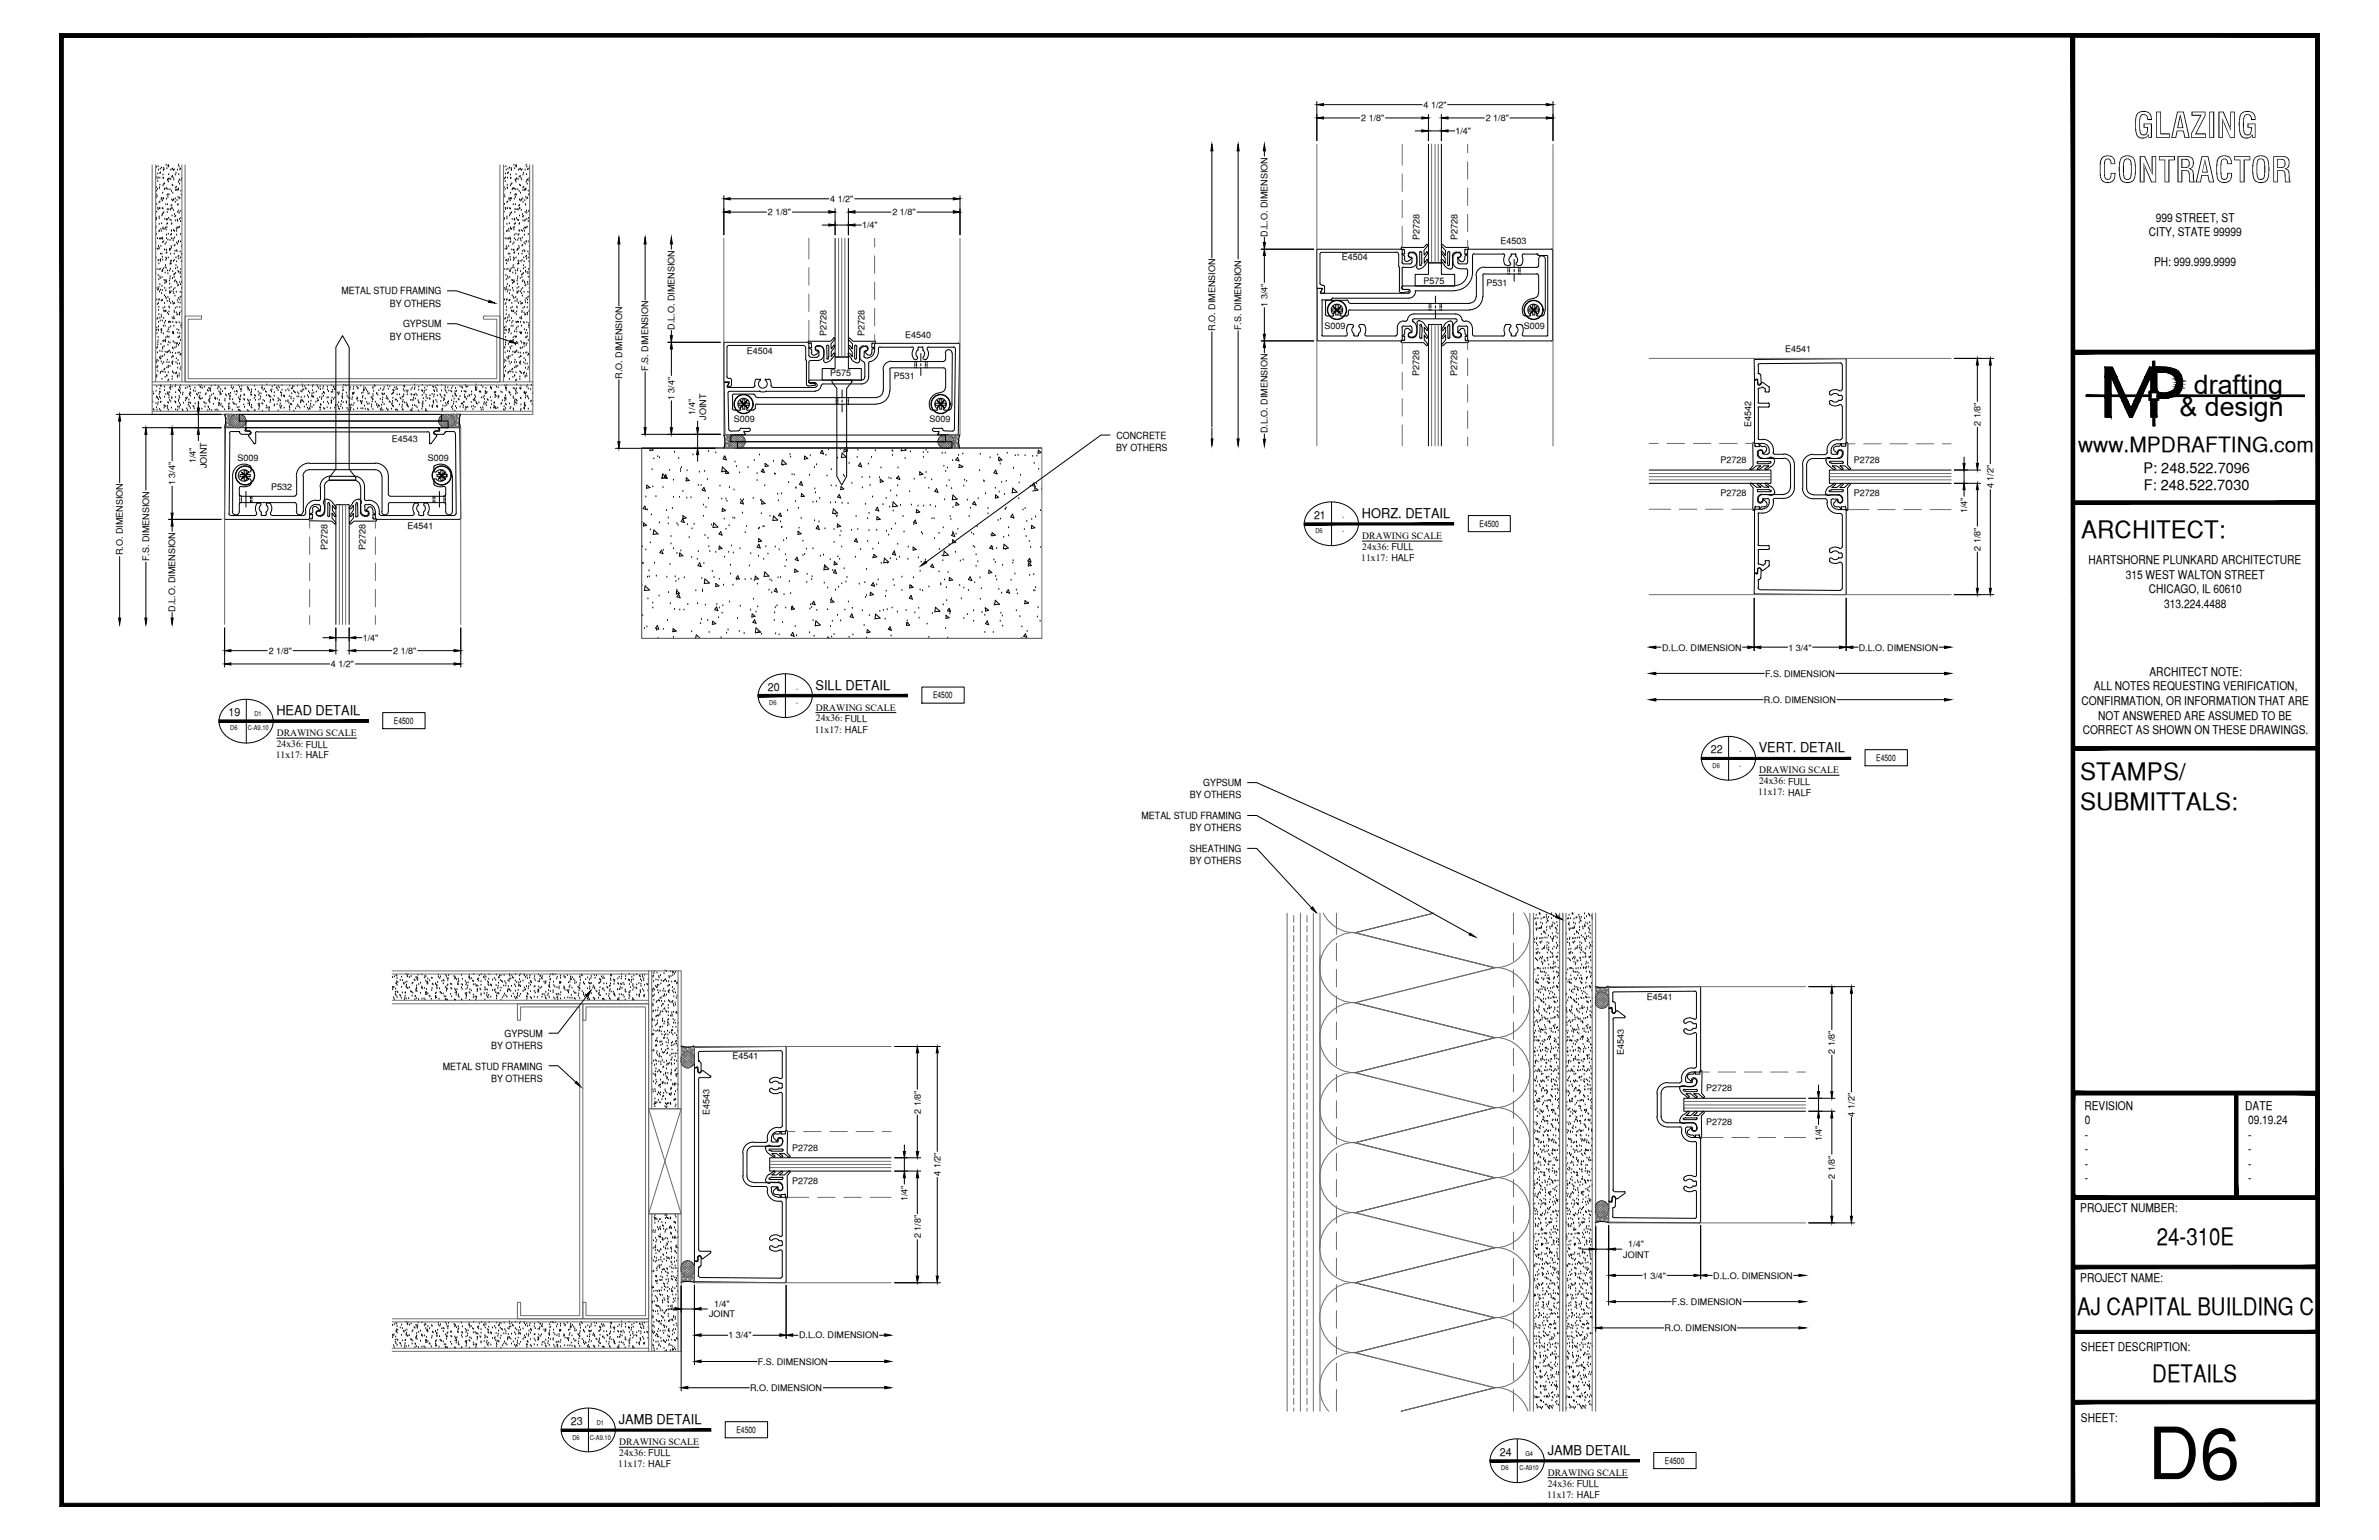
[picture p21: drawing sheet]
<svg xmlns="http://www.w3.org/2000/svg" width="432mm" height="279mm" viewBox="0 0 432 279" stroke-linecap="round" stroke-linejoin="round" font-family="sans-serif">
<defs><g id="words">
<text font-size="13.1" x="389.8" y="268.4">D6</text>
<g font-size="6.3">
<text x="387.2" y="25">GLAZING</text>
<text x="380.8" y="33.1">CONTRACTOR</text>
</g>
<g font-size="4.9">
<text x="398.2" y="71.5">drafting</text>
<text x="395.6" y="75.5">&amp; design</text>
</g>
<g font-size="4.4">
<text x="377.8" y="97.5">ARCHITECT:</text>
<text x="377.6" y="141.5">STAMPS/</text>
<text x="377.6" y="146.9">SUBMITTALS:</text>
<text x="391.5" y="225.8">24-310E</text>
<text x="377" y="238.5">AJ CAPITAL BUILDING C</text>
<text x="390.7" y="250.7">DETAILS</text>
</g>
<text font-size="3.8" x="377.2" y="82">www.MPDRAFTING.com</text>
<g font-size="2.6">
<text x="389.1" y="85.8">P: 248.522.7096</text>
<text x="389.1" y="89">F: 248.522.7030</text>
</g>
<g font-size="2.4">
<text x="247.2" y="94">HORZ. DETAIL</text>
<text x="148" y="125.2">SILL DETAIL</text>
<text x="50.2" y="129.8">HEAD DETAIL</text>
<text x="319.2" y="136.5">VERT. DETAIL</text>
<text x="112.3" y="258.4">JAMB DETAIL</text>
<text x="280.9" y="264">JAMB DETAIL</text>
</g>
<g font-size="2.2">
<text x="391.3" y="40.2">999 STREET, ST</text>
<text x="390" y="42.9">CITY, STATE 99999</text>
<text x="391" y="48.2">PH: 999.999.9999</text>
<text x="379.1" y="102.3">HARTSHORNE PLUNKARD ARCHITECTURE</text>
<text x="385.8" y="105">315 WEST WALTON STREET</text>
<text x="390" y="107.6">CHICAGO, IL 60610</text>
<text x="392.8" y="110.3">313.224.4488</text>
<text x="380" y="125.2">ALL NOTES REQUESTING VERIFICATION,</text>
<text x="390.1" y="122.6">ARCHITECT NOTE:</text>
<text x="377.8" y="127.9">CONFIRMATION, OR INFORMATION THAT ARE</text>
<text x="380.8" y="130.6">NOT ANSWERED ARE ASSUMED TO BE</text>
<text x="378" y="133.2">CORRECT AS SHOWN ON THESE DRAWINGS.</text>
<text x="378.3" y="201.3">REVISION</text>
<text x="378.4" y="204">0</text>
<text x="407.5" y="201.3">DATE</text>
<text x="408" y="204">09.19.24</text>
<text x="378.4" y="206.6">-</text>
<text x="378.4" y="209.2">-</text>
<text x="408" y="206.6">-</text>
<text x="408" y="209.2">-</text>
<text x="378.4" y="211.9">-</text>
<text x="378.4" y="214.5">-</text>
<text x="408" y="211.9">-</text>
<text x="408" y="214.5">-</text>
<text x="377.6" y="219.9">PROJECT NUMBER:</text>
<text x="377.6" y="232.5">PROJECT NAME:</text>
<text x="377.7" y="245.2">SHEET DESCRIPTION:</text>
<text x="377.7" y="257.9">SHEET:</text>
</g>
<g font-size="2">
<text x="238.5" y="94.1">21</text>
<text x="139.4" y="125.3">20</text>
<text x="41.5" y="129.9">19</text>
<text x="310.5" y="136.7">22</text>
<text x="103.6" y="258.5">23</text>
<text x="272.2" y="264.1">24</text>
</g>
<g font-size="1.8">
<text x="62" y="53.4">METAL STUD FRAMING</text>
<text x="70.7" y="55.6">BY OTHERS</text>
<text x="73.2" y="59.4">GYPSUM</text>
<text x="70.7" y="61.6">BY OTHERS</text>
<text x="202.6" y="81.8">BY OTHERS</text>
<text x="202.6" y="79.6">CONCRETE</text>
<text x="247.1" y="101.7">11x17: HALF</text>
<text x="247.3" y="97.8">DRAWING SCALE</text>
<text x="247.3" y="99.8">24x36: FULL</text>
<text x="148.1" y="128.9">DRAWING SCALE</text>
<text x="148.1" y="130.9">24x36: FULL</text>
<text x="50" y="137.5">11x17: HALF</text>
<text x="50.2" y="133.5">DRAWING SCALE</text>
<text x="50.2" y="135.5">24x36: FULL</text>
<text x="147.9" y="132.9">11x17: HALF</text>
<text x="218.4" y="142.6">GYPSUM</text>
<text x="319.3" y="140.3">DRAWING SCALE</text>
<text x="319.3" y="142.3">24x36: FULL</text>
<text x="207.2" y="148.6">METAL STUD FRAMING</text>
<text x="216" y="144.8">BY OTHERS</text>
<text x="319.1" y="144.3">11x17: HALF</text>
<text x="215.9" y="154.6">SHEATHING</text>
<text x="216" y="150.8">BY OTHERS</text>
<text x="216" y="156.8">BY OTHERS</text>
<text x="89.2" y="190.3">BY OTHERS</text>
<text x="91.6" y="188.1">GYPSUM</text>
<text x="80.4" y="194.1">METAL STUD FRAMING</text>
<text x="89.2" y="196.2">BY OTHERS</text>
<text x="112.4" y="262.2">DRAWING SCALE</text>
<text x="112.2" y="266.1">11x17: HALF</text>
<text x="112.4" y="264.2">24x36: FULL</text>
<text x="280.9" y="267.7">DRAWING SCALE</text>
<text x="280.9" y="269.7">24x36: FULL</text>
<text x="280.8" y="271.7">11x17: HALF</text>
</g>
<g font-size="1.6">
<text x="247.1" y="22">2 1/8&quot;</text>
<text x="258.4" y="19.6">4 1/2&quot;</text>
<text x="269.7" y="22">2 1/8&quot;</text>
<text x="264.2" y="24.3">1/4&quot;</text>
<text x="139.4" y="39.1">2 1/8&quot;</text>
<text x="150.7" y="36.6">4 1/2&quot;</text>
<text x="156.5" y="41.4">1/4&quot;</text>
<text x="162" y="39.1">2 1/8&quot;</text>
<text x="230.1" y="42.9" transform="rotate(-90 230.1 42.9)">D.L.O. DIMENSION</text>
<text x="243.5" y="47.2">E4504</text>
<text x="257.6" y="43.5" transform="rotate(-90 257.6 43.5)">P2728</text>
<text x="264.5" y="43.5" transform="rotate(-90 264.5 43.5)">P2728</text>
<text x="272.4" y="44.2">E4503</text>
<text x="258.4" y="51.5">P575</text>
<text x="269.8" y="51.8">P531</text>
<text x="122.4" y="59.8" transform="rotate(-90 122.4 59.8)">D.L.O. DIMENSION</text>
<text x="225.3" y="59.9" transform="rotate(-90 225.3 59.9)">F.S. DIMENSION</text>
<text x="230.1" y="55.7" transform="rotate(-90 230.1 55.7)">1 3/4&quot;</text>
<text x="240.4" y="59.7">S009</text>
<text x="276.6" y="59.7">S009</text>
<text x="135.6" y="64.1">E4504</text>
<text x="150" y="61" transform="rotate(-90 150 61)">P2728</text>
<text x="156.9" y="61" transform="rotate(-90 156.9 61)">P2728</text>
<text x="164.3" y="61.3">E4540</text>
<text x="220.5" y="60" transform="rotate(-90 220.5 60)">R.O. DIMENSION</text>
<text x="324" y="63.9">E4541</text>
<text x="112.9" y="68.7" transform="rotate(-90 112.9 68.7)">R.O. DIMENSION</text>
<text x="117.7" y="67.3" transform="rotate(-90 117.7 67.3)">F.S. DIMENSION</text>
<text x="150.7" y="68.3">P575</text>
<text x="162.2" y="68.8">P531</text>
<text x="257.6" y="68.1" transform="rotate(-90 257.6 68.1)">P2728</text>
<text x="264.5" y="68.1" transform="rotate(-90 264.5 68.1)">P2728</text>
<text x="122.4" y="72.6" transform="rotate(-90 122.4 72.6)">1 3/4&quot;</text>
<text x="126.2" y="75.2" transform="rotate(-90 126.2 75.2)">1/4&quot;</text>
<text x="128.1" y="76.1" transform="rotate(-90 128.1 76.1)">JOINT</text>
<text x="133.2" y="76.5">S009</text>
<text x="168.7" y="76.5">S009</text>
<text x="317.8" y="77.5" transform="rotate(-90 317.8 77.5)">E4542</text>
<text x="359.5" y="77.3" transform="rotate(-90 359.5 77.3)">2 1/8&quot;</text>
<text x="43.1" y="83.7">S009</text>
<text x="71.1" y="80.2">E4543</text>
<text x="77.7" y="83.7">S009</text>
<text x="230.1" y="78.6" transform="rotate(-90 230.1 78.6)">D.L.O. DIMENSION</text>
<text x="31.8" y="88.1" transform="rotate(-90 31.8 88.1)">1 3/4&quot;</text>
<text x="35.6" y="84.1" transform="rotate(-90 35.6 84.1)">1/4&quot;</text>
<text x="37.5" y="85" transform="rotate(-90 37.5 85)">JOINT</text>
<text x="49.2" y="88.9">P532</text>
<text x="312.3" y="84.1">P2728</text>
<text x="336.5" y="84.1">P2728</text>
<text x="361.8" y="88.6" transform="rotate(-90 361.8 88.6)">4 1/2&quot;</text>
<text x="268.5" y="95.6">E4500</text>
<text x="312.3" y="90">P2728</text>
<text x="336.5" y="90">P2728</text>
<text x="357.1" y="93.1" transform="rotate(-90 357.1 93.1)">1/4&quot;</text>
<text x="22.3" y="100.8" transform="rotate(-90 22.3 100.8)">R.O. DIMENSION</text>
<text x="27.1" y="101.8" transform="rotate(-90 27.1 101.8)">F.S. DIMENSION</text>
<text x="59.4" y="99.8" transform="rotate(-90 59.4 99.8)">P2728</text>
<text x="66.4" y="99.8" transform="rotate(-90 66.4 99.8)">P2728</text>
<text x="74" y="96">E4541</text>
<text x="359.5" y="99.9" transform="rotate(-90 359.5 99.9)">2 1/8&quot;</text>
<text x="31.8" y="111" transform="rotate(-90 31.8 111)">D.L.O. DIMENSION</text>
<text x="48.8" y="118.6">2 1/8&quot;</text>
<text x="65.8" y="116.3">1/4&quot;</text>
<text x="71.4" y="118.6">2 1/8&quot;</text>
<text x="301.7" y="118">D.L.O. DIMENSION</text>
<text x="324.6" y="118">1 3/4&quot;</text>
<text x="337.4" y="118">D.L.O. DIMENSION</text>
<text x="60.1" y="121">4 1/2&quot;</text>
<text x="320.4" y="122.8">F.S. DIMENSION</text>
<text x="71.5" y="131.3">E4500</text>
<text x="169.4" y="126.7">E4500</text>
<text x="320.2" y="127.6">R.O. DIMENSION</text>
<text x="340.6" y="138">E4500</text>
<text x="298.9" y="181.4">E4541</text>
<text x="294.7" y="191.5" transform="rotate(-90 294.7 191.5)">E4543</text>
<text x="333.1" y="191.2" transform="rotate(-90 333.1 191.2)">2 1/8&quot;</text>
<text x="133" y="192.2">E4541</text>
<text x="309.7" y="198">P2728</text>
<text x="128.8" y="202.3" transform="rotate(-90 128.8 202.3)">E4543</text>
<text x="167.1" y="202.1" transform="rotate(-90 167.1 202.1)">2 1/8&quot;</text>
<text x="336.6" y="202.6" transform="rotate(-90 336.6 202.6)">4 1/2&quot;</text>
<text x="143.8" y="208.9">P2728</text>
<text x="309.7" y="204">P2728</text>
<text x="330.6" y="207.1" transform="rotate(-90 330.6 207.1)">1/4&quot;</text>
<text x="143.8" y="214.8">P2728</text>
<text x="170.7" y="213.4" transform="rotate(-90 170.7 213.4)">4 1/2&quot;</text>
<text x="333.1" y="213.9" transform="rotate(-90 333.1 213.9)">2 1/8&quot;</text>
<text x="164.7" y="217.9" transform="rotate(-90 164.7 217.9)">1/4&quot;</text>
<text x="167.1" y="224.7" transform="rotate(-90 167.1 224.7)">2 1/8&quot;</text>
<text x="295.5" y="226.2">1/4&quot;</text>
<text x="294.6" y="228.2">JOINT</text>
<text x="298.2" y="232">1 3/4&quot;</text>
<text x="311" y="232">D.L.O. DIMENSION</text>
<text x="128.7" y="239">JOINT</text>
<text x="129.6" y="237">1/4&quot;</text>
<text x="303.5" y="236.7">F.S. DIMENSION</text>
<text x="132.2" y="242.8">1 3/4&quot;</text>
<text x="145" y="242.8">D.L.O. DIMENSION</text>
<text x="302.1" y="241.5">R.O. DIMENSION</text>
<text x="137.5" y="247.6">F.S. DIMENSION</text>
<text x="136.1" y="252.3">R.O. DIMENSION</text>
<text x="133.7" y="260">E4500</text>
<text x="302.2" y="265.6">E4500</text>
</g>
<g font-size="1.2">
<text x="243.6" y="94.1">-</text>
<text x="238.8" y="96.8">D6</text>
<text x="243.6" y="96.8">-</text>
<text x="144.5" y="125.3">-</text>
<text x="46.2" y="129.9">D1</text>
<text x="139.6" y="127.9">D6</text>
<text x="144.5" y="127.9">-</text>
<text x="41.8" y="132.5">D6</text>
<text x="45" y="132.5">C-A9.10</text>
<text x="315.7" y="136.7">-</text>
<text x="310.8" y="139.3">D6</text>
<text x="315.7" y="139.3">-</text>
<text x="103.9" y="261.2">D6</text>
<text x="107.1" y="261.2">C-A9.10</text>
<text x="108.3" y="258.5">D1</text>
<text x="272.5" y="266.8">D6</text>
<text x="275.8" y="266.8">C-A910</text>
<text x="276.9" y="264.1">G4</text>
</g>
</g></defs>
<!-- layer: SURROUNDING CONDITIONS -->
<g fill="none" stroke="#000" stroke-width=".18">
<path d="M28.3 39.9h.1M28.3 39.6h.1M28.3 35.9h.1M28.3 32.1h.1M28.4 39.8h.1M28.4 34h.1M28.4 30.4h.1M28.4 39.6h.1M28.4 34.7h.1M28.4 38.5h.1M28.4 37.1h.1M28.4 35.4h.1"/>
<path d="M28.5 35.7h.1M28.5 32.4h.1M28.6 34.4h.1M28.6 33h.1M28.6 31.6h.1M28.6 37.8h.1M28.7 30.2h.1M28.7 32.3h.1M28.7 38h.1M28.8 30.9h.1M28.9 39.7h.1M28.9 39.4h.1"/>
<path d="M28.9 36.8h.1M29 34.2h.1M29 37.8h.1M29 34.1h.1M29 32.3h.1M29 33.6h.1M29 36.6h.1M29 31.5h.1M29.1 30.7h.1M29.1 31.4h.1M29.3 36h.1M29.3 36.3h.1"/>
<path d="M29.3 30.5h.1M29.4 39.2h.1M29.5 37.8h.1M29.5 36.4h.1M29.5 38.9h.1M29.5 35.1h.1M29.6 33.7h.1M29.6 32.3h.1M29.6 37.9h.1M29.6 36.1h.1M29.6 31.7h.1M29.6 38.7h.1"/>
<path d="M29.7 30.9h.1M29.7 36.1h.1M29.7 32.4h.1M29.7 30.5h.1M29.7 38.6h.1M29.7 33.5h.1M29.8 30.8h.1M29.8 34.4h.1M29.8 33.3h.1M29.9 39.8h.1M29.9 34.3h.1M30.1 37.1h.1"/>
<path d="M30.2 34.2h.1M30.2 30h.1M30.2 39.9h.1M30.2 36.1h.1M30.3 39.9h.1M30.3 34.3h.1M30.3 30.6h.1M30.4 38.5h.1M30.4 39.8h.1M30.4 38h.1M30.4 35.4h.1M30.4 37.1h.1"/>
<path d="M30.4 32.6h.1M30.5 35.8h.1M30.5 34.4h.1M30.5 35.3h.1M30.5 32.8h.1M30.5 30.2h.1M30.5 33h.1M30.5 38h.1M30.6 31.7h.1M30.6 30.3h.1M30.6 32.5h.1M30.6 39.6h.1"/>
<path d="M30.6 30h.1M30.7 35.4h.1M30.7 32.4h.1M30.9 39.9h.1M30.9 34.4h.1M30.9 38.1h.1M30.9 38h.1M31 32.6h.1M31 30.9h.1M31.1 37.4h.1M31.1 34.7h.1M31.2 36.3h.1"/>
<path d="M31.2 37.8h.1M31.2 37.3h.1M31.2 32.1h.1M31.2 39.2h.1M31.2 30.7h.1M31.2 33.6h.1M31.3 36.4h.1M31.3 30.7h.1M31.3 32h.1M31.4 35.1h.1M31.4 33.7h.1M31.4 32.3h.1"/>
<path d="M31.5 30.9h.1M31.5 38.2h.1M31.5 36.3h.1M31.6 36.3h.1M31.6 32.6h.1M31.6 30.8h.1M31.7 38.9h.1M31.7 39.4h.1M31.8 36.1h.1M31.8 31.7h.1M31.8 36.7h.1M31.8 34.1h.1"/>
<path d="M31.9 34.5h.1M31.9 39.2h.1M31.9 31.4h.1M32 34h.1M32.1 34.5h.1M32.1 36.4h.1M32.2 39.9h.1M32.2 30.9h.1M32.3 38.5h.1M32.3 37.2h.1M32.3 34.5h.1M32.3 35.8h.1"/>
<path d="M32.3 37.1h.1M32.4 34.4h.1M32.4 33.1h.1M32.4 34.3h.1M32.4 30h.1M32.4 31.7h.1M32.4 38.3h.1M32.5 30.3h.1M32.5 32.8h.1M32.5 38.7h.1M32.5 36.1h.1M32.6 39.8h.1"/>
<path d="M32.6 33.4h.1M32.6 32.6h.1M32.6 35.9h.1M32.6 30.8h.1M32.8 30.7h.1M32.8 38.4h.1M32.8 34.7h.1M32.8 39.6h.1M32.9 32.8h.1M32.9 35.4h.1M33 32.4h.1M91.4 39.9h.1"/>
<path d="M91.4 32.1h.1M91.4 39.6h.1M91.4 35.9h.1M91.4 30.4h.1M91.4 34.7h.1M91.5 39.8h.1M91.5 38.5h.1M91.5 34h.1M91.5 39.6h.1M91.5 35.4h.1M91.6 37.1h.1M91.6 32.4h.1"/>
<path d="M91.6 35.7h.1M91.7 34.4h.1M91.7 33h.1M91.7 37.8h.1M91.8 31.6h.1M91.8 32.3h.1M91.8 38h.1M91.8 30.2h.1M91.9 30.9h.1M92 39.7h.1M92 39.4h.1M92 36.8h.1"/>
<path d="M92.1 37.8h.1M92.1 34.2h.1M92.1 33.6h.1M92.1 34.1h.1M92.1 32.3h.1M92.1 36.6h.1M92.1 31.5h.1M92.2 30.7h.1M92.3 31.4h.1M92.4 36h.1M92.4 36.3h.1M92.5 30.5h.1"/>
<path d="M92.5 39.2h.1M92.5 37.8h.1M92.6 36.4h.1M92.6 38.9h.1M92.6 35.1h.1M92.6 33.7h.1M92.6 37.9h.1M92.6 36.1h.1M92.6 31.7h.1M92.7 32.3h.1M92.7 32.4h.1M92.7 38.7h.1"/>
<path d="M92.8 30.9h.1M92.8 36.1h.1M92.8 30.5h.1M92.8 33.5h.1M92.8 38.6h.1M92.8 30.8h.1M92.9 33.3h.1M93 39.8h.1M93 34.4h.1M93 34.3h.1M93.2 37.1h.1M93.2 34.2h.1"/>
<path d="M93.3 30h.1M93.3 39.9h.1M93.3 36.1h.1M93.4 39.9h.1M93.4 34.3h.1M93.4 30.6h.1M93.4 39.8h.1M93.5 38.5h.1M93.5 38h.1M93.5 35.4h.1M93.5 37.1h.1M93.5 35.8h.1"/>
<path d="M93.5 32.6h.1M93.5 32.8h.1M93.6 34.4h.1M93.6 35.3h.1M93.6 30.2h.1M93.7 33h.1M93.7 31.7h.1M93.7 38h.1M93.7 30.3h.1M93.7 32.5h.1M93.7 39.6h.1M93.7 35.4h.1"/>
<path d="M93.7 30h.1M93.8 32.4h.1M93.9 39.9h.1M94 34.4h.1M94 38h.1M94 38.1h.1M94 32.6h.1M94.1 30.9h.1M94.2 37.4h.1M94.2 34.7h.1M94.2 32.1h.1M94.3 39.2h.1"/>
<path d="M94.3 36.3h.1M94.3 37.8h.1M94.3 33.6h.1M94.3 37.3h.1M94.4 37.8h.1M94.4 30.7h.1M94.4 36.4h.1M94.4 32h.1M94.5 35.1h.1M94.5 33.7h.1M94.6 32.3h.1M94.6 30.9h.1"/>
<path d="M94.6 38.2h.1M94.6 36.3h.1M94.7 36.3h.1M94.7 32.6h.1M94.7 30.8h.1M94.8 38.9h.1M94.9 36.1h.1M94.9 39.4h.1M94.9 34.5h.1M94.9 31.7h.1M94.9 36.7h.1M94.9 34.1h.1"/>
<path d="M95 39.2h.1M95 31.4h.1M95.1 34h.1M95.2 34.5h.1M95.2 36.4h.1M95.3 39.9h.1M95.3 38.5h.1M95.3 34.5h.1M95.3 30.9h.1M95.4 37.2h.1M95.4 37.1h.1M95.4 35.8h.1"/>
<path d="M95.4 34.4h.1M95.4 34.3h.1M95.5 33.1h.1M95.5 30h.1M95.6 31.7h.1M95.6 38.3h.1M95.6 30.3h.1M95.6 32.8h.1M95.6 39.8h.1M95.6 38.7h.1M95.6 36.1h.1M95.7 33.4h.1"/>
<path d="M95.8 32.6h.1M95.8 35.9h.1M95.8 30.8h.1M95.9 34.7h.1M95.9 30.7h.1M95.9 38.4h.1M95.9 39.6h.1M95.9 35.4h.1M96 32.8h.1M96 32.4h.1M28.3 44h.1M28.3 45.1h.1"/>
<path d="M28.3 41.5h.1M28.3 49.7h.1M28.3 42.6h.1M28.3 41.2h.1M28.3 46.8h.1M28.3 42.5h.1M28.4 59.9h.1M28.4 54.4h.1M28.4 59.5h.1M28.5 48.9h.1M28.5 52.3h.1M28.5 57.9h.1"/>
<path d="M28.6 43.3h.1M28.6 45.2h.1M28.6 55.2h.1M28.6 57.8h.1M28.6 52.6h.1M28.7 59.9h.1M28.7 50h.1M28.7 47.3h.1M28.8 58.5h.1M28.8 56.3h.1M28.8 59.3h.1M28.8 55.1h.1"/>
<path d="M28.8 52.5h.1M28.8 44.7h.1M28.8 57.1h.1M28.8 55.8h.1M28.8 54.5h.1M28.8 50.7h.1M28.8 45.2h.1M28.8 52.1h.1M28.8 47.9h.1M28.8 47.2h.1M28.8 42h.1M28.9 54.4h.1"/>
<path d="M28.9 49h.1M28.9 45h.1M28.9 40.7h.1M29 53h.1M29 43.4h.1M29 41.9h.1M29 51.6h.1M29 50.2h.1M29 57.7h.1M29.1 48.8h.1M29.1 58.2h.1M29.1 50.5h.1"/>
<path d="M29.1 47.4h.1M29.1 46.1h.1M29.1 52.6h.1M29.1 47.1h.1M29.1 43.4h.1M29.2 44.7h.1M29.2 41.6h.1M29.2 59.9h.1M29.3 43.3h.1M29.3 42h.1M29.3 57.2h.1M29.3 54.6h.1"/>
<path d="M29.3 40.6h.1M29.3 57.5h.1M29.3 53.3h.1M29.3 59.8h.1M29.4 54.5h.1M29.4 50.4h.1M29.4 46.1h.1M29.4 51.9h.1M29.4 49.3h.1M29.5 58.2h.1M29.5 52.7h.1M29.5 49h.1"/>
<path d="M29.5 43.2h.1M29.5 54.5h.1M29.5 46.7h.1M29.5 47.2h.1M29.5 43.4h.1M29.5 49.2h.1M29.5 44h.1M29.6 41.6h.1M29.6 55.9h.1M29.6 41.3h.1M29.7 59.2h.1M29.7 48.8h.1"/>
<path d="M29.7 43.9h.1M29.7 57.8h.1M29.7 56.5h.1M29.8 56.5h.1M29.8 50.9h.1M29.8 41.6h.1M29.8 55.1h.1M29.8 53.7h.1M29.8 45.3h.1M29.8 58.6h.1M29.9 52.3h.1M29.9 55.8h.1"/>
<path d="M29.9 51.4h.1M30 50.9h.1M30 49.5h.1M30 48.6h.1M30 44.3h.1M30 59.2h.1M30 56.6h.1M30 48.2h.1M30 58.3h.1M30 41.4h.1M30 53.9h.1M30.1 46.8h.1"/>
<path d="M30.1 56.5h.1M30.1 52.8h.1M30.1 47.2h.1M30.1 51.2h.1M30.2 45.4h.1M30.2 44.1h.1M30.2 50.9h.1M30.2 41.7h.1M30.2 54.2h.1M30.2 48.6h.1M30.2 46h.1M30.2 42.7h.1"/>
<path d="M30.2 47h.1M30.2 51.2h.1M30.2 43.3h.1M30.3 41.3h.1M30.3 45.8h.1M30.3 40.7h.1M30.4 54.7h.1M30.4 49.1h.1M30.4 56.8h.1M30.4 40.6h.1M30.5 43.6h.1M30.5 54h.1"/>
<path d="M30.5 49.7h.1M30.5 59.8h.1M30.5 46.8h.1M30.5 42.5h.1M30.6 58.5h.1M30.6 57.1h.1M30.7 55.7h.1M30.7 56.6h.1M30.7 59.5h.1M30.7 58.5h.1M30.7 54.4h.1M30.7 54.7h.1"/>
<path d="M30.7 51h.1M30.7 52.3h.1M30.7 55.9h.1M30.8 53h.1M30.8 51.6h.1M30.8 49.1h.1M30.8 45.5h.1M30.8 45.2h.1M30.8 58.4h.1M30.8 53.2h.1M30.9 50.2h.1M30.9 43.6h.1"/>
<path d="M30.9 50.6h.1M30.9 47.9h.1M30.9 48.8h.1M30.9 47.4h.1M30.9 53.1h.1M30.9 45.3h.1M31 46.1h.1M31 58.5h.1M31 59.3h.1M31 55.1h.1M31 47.8h.1M31 42.7h.1"/>
<path d="M31.1 44.7h.1M31.1 52.9h.1M31.1 52.1h.1M31.1 47.9h.1M31.1 40h.1M31.1 43.3h.1M31.1 42h.1M31.1 47.4h.1M31.1 41.8h.1M31.1 45h.1M31.1 40.7h.1M31.1 42.5h.1"/>
<path d="M31.2 40.6h.1M31.2 57.7h.1M31.3 54.8h.1M31.3 50.5h.1M31.4 58.5h.1M31.4 49.3h.1M31.4 53h.1M31.4 43.7h.1M31.4 43.4h.1M31.4 57.8h.1M31.4 55.2h.1M31.5 47.4h.1"/>
<path d="M31.5 41.8h.1M31.5 52.6h.1M31.6 59.2h.1M31.6 57.5h.1M31.6 53.3h.1M31.6 55.1h.1M31.6 49.9h.1M31.6 57.8h.1M31.6 56.5h.1M31.6 56.7h.1M31.6 50.4h.1M31.6 46.1h.1"/>
<path d="M31.6 47.2h.1M31.6 44.6h.1M31.7 55.1h.1M31.7 51.1h.1M31.7 43.2h.1M31.7 49.8h.1M31.7 42h.1M31.7 53.7h.1M31.7 52.3h.1M31.7 45.6h.1M31.7 44.5h.1M31.8 50.9h.1"/>
<path d="M31.8 40.1h.1M31.8 55.9h.1M31.9 49.6h.1M31.9 48.8h.1M31.9 48.2h.1M31.9 46.8h.1M31.9 58.5h.1M32 45.5h.1M32 56.8h.1M32 53h.1M32 41.6h.1M32.1 44.1h.1"/>
<path d="M32.1 42.7h.1M32.1 51.2h.1M32.1 47.5h.1M32.1 42h.1M32.1 58.6h.1M32.1 41.3h.1M32.1 45.7h.1M32.1 55.8h.1M32.1 51.4h.1M32.1 59.8h.1M32.1 57.1h.1M32.2 40.1h.1"/>
<path d="M32.2 48.6h.1M32.2 44.3h.1M32.2 54.5h.1M32.3 41.4h.1M32.3 57.1h.1M32.3 51.9h.1M32.3 54.9h.1M32.3 49.2h.1M32.3 46.6h.1M32.4 49.4h.1M32.4 43.8h.1M32.4 54.2h.1"/>
<path d="M32.4 51.8h.1M32.4 43.9h.1M32.4 59.9h.1M32.4 47h.1M32.4 46.5h.1M32.4 41.3h.1M32.5 58.5h.1M32.6 57.1h.1M32.6 56.8h.1M32.6 41.2h.1M32.6 55.8h.1M32.6 54.4h.1"/>
<path d="M32.6 51.2h.1M32.7 53h.1M32.7 55h.1M32.7 49.4h.1M32.7 45.7h.1M32.7 54h.1M32.7 49.7h.1M32.8 51.6h.1M32.8 50.3h.1M32.8 43.9h.1M32.8 40.2h.1M32.8 46.8h.1"/>
<path d="M32.8 42.5h.1M32.8 48.9h.1M32.8 59.1h.1M32.9 47.5h.1M32.9 58.7h.1M32.9 59.5h.1M32.9 56.5h.1M32.9 53.8h.1M33 46.2h.1M33 44.8h.1M33 53.1h.1M33 52.3h.1"/>
<path d="M33 59.1h.1M33 51.2h.1M91.4 44h.1M91.4 42.6h.1M91.4 45.1h.1M91.4 41.5h.1M91.4 49.7h.1M91.4 41.2h.1M91.4 46.8h.1M91.4 42.5h.1M91.5 59.9h.1M91.6 54.4h.1"/>
<path d="M91.6 59.5h.1M91.6 48.9h.1M91.6 52.3h.1M91.6 57.9h.1M91.7 43.3h.1M91.7 45.2h.1M91.7 55.2h.1M91.7 52.6h.1M91.8 57.8h.1M91.8 59.9h.1M91.8 59.3h.1M91.8 55.1h.1"/>
<path d="M91.8 50h.1M91.8 47.3h.1M91.9 58.5h.1M91.9 57.1h.1M91.9 56.3h.1M91.9 50.7h.1M91.9 52.5h.1M91.9 44.7h.1M91.9 55.8h.1M91.9 54.5h.1M91.9 45.2h.1M91.9 52.1h.1"/>
<path d="M91.9 47.9h.1M91.9 47.2h.1M91.9 42h.1M92 54.4h.1M92 49h.1M92 43.4h.1M92 45h.1M92 40.7h.1M92.1 53h.1M92.1 51.6h.1M92.1 41.9h.1M92.1 50.2h.1"/>
<path d="M92.1 58.2h.1M92.1 57.7h.1M92.2 48.8h.1M92.2 47.4h.1M92.2 52.6h.1M92.2 50.5h.1M92.3 46.1h.1M92.3 47.1h.1M92.3 43.4h.1M92.3 44.7h.1M92.3 41.6h.1M92.3 59.9h.1"/>
<path d="M92.4 43.3h.1M92.4 42h.1M92.4 57.5h.1M92.4 57.2h.1M92.4 54.6h.1M92.5 40.6h.1M92.5 53.3h.1M92.5 59.8h.1M92.5 51.9h.1M92.5 58.2h.1M92.5 54.5h.1M92.5 50.4h.1"/>
<path d="M92.5 46.1h.1M92.5 49.3h.1M92.6 52.7h.1M92.6 49h.1M92.6 43.2h.1M92.6 46.7h.1M92.6 44h.1M92.6 47.2h.1M92.6 43.4h.1M92.6 49.2h.1M92.6 41.3h.1M92.7 41.6h.1"/>
<path d="M92.7 55.9h.1M92.7 43.9h.1M92.8 59.2h.1M92.8 48.8h.1M92.8 57.8h.1M92.8 56.5h.1M92.8 41.6h.1M92.9 56.5h.1M92.9 55.1h.1M92.9 50.9h.1M92.9 45.3h.1M92.9 58.6h.1"/>
<path d="M93 53.7h.1M93 55.8h.1M93 52.3h.1M93 50.9h.1M93 51.4h.1M93.1 49.5h.1M93.1 58.3h.1M93.1 48.6h.1M93.1 44.3h.1M93.1 59.2h.1M93.1 56.6h.1M93.2 48.2h.1"/>
<path d="M93.2 52.8h.1M93.2 41.4h.1M93.2 53.9h.1M93.2 46.8h.1M93.2 45.4h.1M93.2 56.5h.1M93.2 47.2h.1M93.2 51.2h.1M93.3 44.1h.1M93.3 50.9h.1M93.3 45.4h.1M93.3 41.7h.1"/>
<path d="M93.3 54.2h.1M93.3 48.6h.1M93.3 46h.1M93.3 42.7h.1M93.3 41.3h.1M93.3 47h.1M93.3 51.2h.1M93.3 43.3h.1M93.4 45.8h.1M93.4 40.7h.1M93.5 54.7h.1M93.5 56.8h.1"/>
<path d="M93.5 49.1h.1M93.5 40.6h.1M93.6 43.6h.1M93.6 54h.1M93.6 49.7h.1M93.7 59.8h.1M93.7 58.5h.1M93.7 46.8h.1M93.7 42.5h.1M93.7 57.1h.1M93.8 55.7h.1M93.8 56.6h.1"/>
<path d="M93.8 59.5h.1M93.8 58.5h.1M93.9 54.4h.1M93.9 53h.1M93.9 54.7h.1M93.9 51h.1M93.9 45.5h.1M93.9 52.3h.1M93.9 55.9h.1M93.9 53.2h.1M93.9 51.6h.1M93.9 49.1h.1"/>
<path d="M93.9 45.2h.1M93.9 58.4h.1M93.9 50.6h.1M94 50.2h.1M94 48.8h.1M94 43.6h.1M94 53.1h.1M94 47.9h.1M94 47.4h.1M94 59.3h.1M94 45.3h.1M94 42.7h.1"/>
<path d="M94.1 46.1h.1M94.1 58.5h.1M94.1 55.1h.1M94.1 47.8h.1M94.1 40h.1M94.2 44.7h.1M94.2 43.3h.1M94.2 52.9h.1M94.2 47.4h.1M94.2 52.1h.1M94.2 47.9h.1M94.2 42.5h.1"/>
<path d="M94.2 42h.1M94.2 41.8h.1M94.2 45h.1M94.2 40.7h.1M94.3 40.6h.1M94.4 57.7h.1M94.4 54.8h.1M94.4 50.5h.1M94.5 58.5h.1M94.5 53h.1M94.5 49.3h.1M94.5 43.4h.1"/>
<path d="M94.6 47.4h.1M94.6 43.7h.1M94.6 57.8h.1M94.6 55.2h.1M94.6 41.8h.1M94.6 57.5h.1M94.6 52.6h.1M94.7 59.2h.1M94.7 57.8h.1M94.7 53.3h.1M94.7 55.1h.1M94.7 49.9h.1"/>
<path d="M94.7 56.5h.1M94.7 56.7h.1M94.7 50.4h.1M94.7 46.1h.1M94.7 47.2h.1M94.7 44.6h.1M94.8 55.1h.1M94.8 53.7h.1M94.8 51.1h.1M94.8 43.2h.1M94.8 49.8h.1M94.8 42h.1"/>
<path d="M94.9 52.3h.1M94.9 45.6h.1M94.9 44.5h.1M94.9 50.9h.1M94.9 40.1h.1M94.9 55.9h.1M95 49.6h.1M95 48.2h.1M95 48.8h.1M95.1 46.8h.1M95.1 58.5h.1M95.1 41.6h.1"/>
<path d="M95.1 45.5h.1M95.1 44.1h.1M95.1 56.8h.1M95.1 53h.1M95.1 47.5h.1M95.1 58.6h.1M95.2 42.7h.1M95.2 51.2h.1M95.2 42h.1M95.2 55.8h.1M95.2 59.8h.1M95.2 41.3h.1"/>
<path d="M95.2 45.7h.1M95.2 40.1h.1M95.2 51.4h.1M95.2 57.1h.1M95.3 48.6h.1M95.3 44.3h.1M95.3 54.5h.1M95.3 51.9h.1M95.4 54.9h.1M95.4 41.4h.1M95.4 57.1h.1M95.4 49.2h.1"/>
<path d="M95.4 49.4h.1M95.4 51.8h.1M95.4 46.6h.1M95.5 43.8h.1M95.5 54.2h.1M95.5 43.9h.1M95.5 41.3h.1M95.6 59.9h.1M95.6 47h.1M95.6 46.5h.1M95.6 58.5h.1M95.7 57.1h.1"/>
<path d="M95.7 55.8h.1M95.7 56.8h.1M95.7 41.2h.1M95.8 54.4h.1M95.8 55h.1M95.8 51.2h.1M95.8 53h.1M95.8 51.6h.1M95.8 49.4h.1M95.8 45.7h.1M95.8 54h.1M95.8 49.7h.1"/>
<path d="M95.9 50.3h.1M95.9 43.9h.1M95.9 40.2h.1M95.9 46.8h.1M95.9 42.5h.1M95.9 48.9h.1M95.9 59.1h.1M96 47.5h.1M96 46.2h.1M96 58.7h.1M96 59.5h.1M96 56.5h.1"/>
<path d="M96 53.8h.1M96.1 44.8h.1M96.1 53.1h.1M96.1 52.3h.1M96.1 59.1h.1M96.1 51.2h.1M27.7 73h.1M27.7 71.1h.1M27.8 74.3h.1M27.9 71.5h.1M27.9 74.4h.1M28.3 65.5h.1"/>
<path d="M28.3 66.7h.1M28.3 68.5h.1M28.3 71h.1M28.3 73.2h.1M28.4 65.8h.1M28.4 74h.1M28.4 68.1h.1M28.4 68.3h.1M28.4 63.2h.1M28.4 72h.1M28.4 70.2h.1M28.4 72.1h.1"/>
<path d="M28.5 66.7h.1M28.5 65.3h.1M28.5 60.5h.1M28.5 74.4h.1M28.6 64h.1M28.6 63.1h.1M28.6 72.3h.1M28.6 62.6h.1M28.6 67.4h.1M28.6 66.5h.1M28.6 62.2h.1M28.6 73.5h.1"/>
<path d="M28.7 61.2h.1M28.7 65.5h.1M28.7 61.8h.1M28.7 73.1h.1M28.8 60h.1M28.8 72.5h.1M28.9 71.6h.1M29 64.9h.1M29 71.2h.1M29 72.1h.1M29 74.3h.1M29 63.8h.1"/>
<path d="M29 70.6h.1M29.1 67.8h.1M29.1 65.2h.1M29.1 71.2h.1M29.1 70h.1M29.1 67.6h.1M29.1 73h.1M29.1 72.3h.1M29.1 74.5h.1M29.2 64.7h.1M29.2 65h.1M29.2 62.5h.1"/>
<path d="M29.2 70.1h.1M29.2 73h.1M29.3 65.7h.1M29.3 60.4h.1M29.3 60.1h.1M29.4 68.8h.1M29.4 67.4h.1M29.4 63.8h.1M29.5 66h.1M29.5 64.7h.1M29.5 63.3h.1M29.5 63.1h.1"/>
<path d="M29.6 61.9h.1M29.6 67.5h.1M29.7 60.6h.1M29.7 62h.1M29.7 65.8h.1M29.8 62.9h.1M29.8 67.1h.1M29.8 74h.1M29.8 73.6h.1M29.8 64.5h.1M29.8 72.1h.1M29.8 70.2h.1"/>
<path d="M29.8 70.9h.1M29.9 67h.1M29.9 61.8h.1M29.9 73.7h.1M30 67.6h.1M30 63.9h.1M30 68.5h.1M30 62h.1M30 61.7h.1M30.1 61.3h.1M30.1 71.6h.1M30.1 73.8h.1"/>
<path d="M30.3 68.1h.1M30.3 66.7h.1M30.3 65.8h.1M30.3 68.3h.1M30.3 64h.1M30.4 65.3h.1M30.4 60.2h.1M30.4 61.1h.1M30.4 63.9h.1M30.4 74.1h.1M30.4 73.7h.1M30.4 71.4h.1"/>
<path d="M30.5 62.6h.1M30.5 61.2h.1M30.5 69.1h.1M30.5 73h.1M30.5 71.2h.1M30.5 67.6h.1M30.5 66.7h.1M30.5 66.4h.1M30.5 63.8h.1M30.5 73.2h.1M30.5 71.6h.1M30.5 74.4h.1"/>
<path d="M30.6 62.1h.1M30.6 69h.1M30.7 65.8h.1M30.7 60.3h.1M30.7 61.2h.1M30.7 72.2h.1M30.7 71.8h.1M30.7 63.7h.1M30.8 71.2h.1M30.8 70.4h.1M30.8 72.6h.1M30.9 66.5h.1"/>
<path d="M30.9 62.2h.1M30.9 64h.1M30.9 70.3h.1M30.9 69.9h.1M31 70.7h.1M31 72.9h.1M31.1 74h.1M31.2 64.9h.1M31.2 72.1h.1M31.2 72.3h.1M31.2 68.8h.1M31.2 65.9h.1"/>
<path d="M31.2 68.4h.1M31.2 65.8h.1M31.2 70.2h.1M31.3 67.4h.1M31.3 66.1h.1M31.3 64.1h.1M31.3 60.3h.1M31.3 63.1h.1M31.4 64.7h.1M31.4 67.6h.1M31.4 65.7h.1M31.4 60.5h.1"/>
<path d="M31.4 63.3h.1M31.4 62h.1M31.5 60.6h.1M31.5 60.4h.1M31.6 67.8h.1M31.6 62.2h.1M31.7 63.1h.1M31.7 72.9h.1M31.8 70.2h.1M31.9 64.1h.1M31.9 73.1h.1M31.9 71.2h.1"/>
<path d="M31.9 69.9h.1M31.9 72.1h.1M31.9 74.4h.1M31.9 73h.1M31.9 67.8h.1M31.9 62.3h.1M31.9 65.8h.1M32 62.9h.1M32 65.1h.1M32.1 67.6h.1M32.1 62.5h.1M32.2 68.2h.1"/>
<path d="M32.2 66h.1M32.2 68.5h.1M32.2 62.4h.1M32.2 74.4h.1M32.3 66.8h.1M32.3 60.5h.1M32.3 73.9h.1M32.3 65.4h.1M32.3 64.1h.1M32.3 61.3h.1M32.4 62.7h.1M32.4 72.8h.1"/>
<path d="M32.4 70.8h.1M32.4 61.3h.1M32.4 72.5h.1M32.5 67.9h.1M32.5 68.3h.1M32.5 64h.1M32.5 74.1h.1M32.5 71.9h.1M32.5 70.9h.1M32.5 73.8h.1M32.6 66h.1M32.6 62.4h.1"/>
<path d="M32.6 61.1h.1M32.6 72.2h.1M32.6 70.3h.1M32.6 71h.1M32.6 73.2h.1M32.6 60.5h.1M32.6 70.9h.1M32.7 67.1h.1M32.7 64.5h.1M32.7 70.5h.1M32.8 61.8h.1M32.8 70h.1"/>
<path d="M32.8 71.3h.1M32.8 73.5h.1M32.8 64.3h.1M32.8 66.7h.1M33.1 74.4h.1M33.1 71.6h.1M33.2 71.3h.1M33.2 74.5h.1M33.3 73.2h.1M33.7 70.5h.1M33.7 72.7h.1M33.7 72.3h.1"/>
<path d="M33.8 72.4h.1M33.9 74.2h.1M34 72.2h.1M34 70.4h.1M34 74.5h.1M34.2 73.5h.1M34.2 73.2h.1M34.3 72.6h.1M34.4 71.6h.1M34.4 73.8h.1M34.4 70.1h.1M34.5 71.2h.1"/>
<path d="M34.5 70.2h.1M34.5 73.1h.1M34.5 70.7h.1M34.5 71.9h.1M34.5 74.1h.1M34.6 73.2h.1M34.6 71.4h.1M35.1 73.7h.1M35.1 70.9h.1M35.2 73.9h.1M35.2 74.2h.1M35.3 72.3h.1"/>
<path d="M35.4 70.4h.1M35.4 71.1h.1M35.4 73.3h.1M35.7 71.6h.1M35.8 71.7h.1M35.8 74.5h.1M35.9 74.2h.1M36 73.2h.1M36 71.4h.1M36 73.8h.1M36.1 73.2h.1M36.1 69.9h.1"/>
<path d="M36.1 72.1h.1M36.1 74.4h.1M36.2 72.3h.1M36.3 71.9h.1M36.3 71.3h.1M36.3 70.2h.1M36.3 72.5h.1M36.4 70.4h.1M36.4 72.4h.1M36.5 70h.1M36.6 74.2h.1M36.7 72.3h.1"/>
<path d="M36.7 70.4h.1M37 73h.1M37.1 70.2h.1M37.1 73.2h.1M37.2 73.9h.1M37.3 71.6h.1M37.4 73.3h.1M37.4 71.4h.1M37.7 70.9h.1M37.7 74.5h.1M37.8 71h.1M37.8 73.9h.1"/>
<path d="M37.9 70.5h.1M37.9 72.7h.1M38 72.9h.1M38 72.5h.1M38 74.3h.1M38.1 72.3h.1M38.1 70.5h.1M38.1 71.9h.1M38.1 70.8h.1M38.1 73h.1M38.2 71h.1M38.2 70.6h.1"/>
<path d="M38.4 70h.1M38.4 74.5h.1M38.4 71.7h.1M38.7 73.3h.1M38.7 71.5h.1M39 72.3h.1M39.1 70h.1M39.1 72.2h.1M39.1 74.4h.1M39.1 72.5h.1M39.4 74.4h.1M39.4 72.4h.1"/>
<path d="M39.5 70.5h.1M39.6 74.5h.1M39.6 70.2h.1M39.7 73.6h.1M39.8 73.2h.1M39.8 71.1h.1M39.8 73.3h.1M39.8 70.3h.1M39.8 72.6h.1M39.9 71.6h.1M39.9 71.4h.1M39.9 73.6h.1"/>
<path d="M40 71.2h.1M40.1 70.7h.1M40.1 73.3h.1M40.1 71.6h.1M40.3 73.8h.1M40.4 71.1h.1M40.4 73.9h.1M40.8 74.4h.1M40.8 72.5h.1M40.8 70.5h.1M40.8 72.8h.1M40.9 70.5h.1"/>
<path d="M41 71.6h.1M41.1 71.8h.1M41.5 74.2h.1M41.5 73.4h.1M41.5 71.6h.1M41.5 73.9h.1M41.6 73.3h.1M41.7 72.3h.1M41.7 71.9h.1M41.7 74.2h.1M41.7 72.5h.1M41.8 71.9h.1"/>
<path d="M41.8 71.4h.1M42 70.4h.1M42 70h.1M42.2 74.4h.1M42.2 72.5h.1M42.2 70.6h.1M42.3 73.1h.1M42.4 70.4h.1M42.4 73.3h.1M42.6 71.1h.1M42.6 73.3h.1M42.9 73.5h.1"/>
<path d="M42.9 71.6h.1M42.9 71h.1M43.1 71.1h.1M43.1 74h.1M43.3 74.5h.1M43.3 70h.1M43.3 72.2h.1M43.3 74.4h.1M43.4 73.9h.1M43.5 74.5h.1M43.5 73h.1M43.5 70.3h.1"/>
<path d="M43.5 72.5h.1M43.6 72.5h.1M43.6 72.6h.1M43.6 70.7h.1M43.6 72h.1M43.6 74.6h.1M43.7 71.8h.1M43.8 71.1h.1M43.8 70.7h.1M43.9 70.1h.1M44.3 73.5h.1M44.3 71.7h.1"/>
<path d="M44.3 72.5h.1M44.4 71.7h.1M44.4 73.9h.1M44.4 72.6h.1M44.9 74.5h.1M44.9 70.3h.1M45 72.6h.1M45 70.7h.1M45 70.4h.1M45 73.3h.1M45.1 70.5h.1M45.1 72.8h.1"/>
<path d="M45.1 74.6h.1M45.3 73.6h.1M45.3 73.3h.1M45.3 70.9h.1M45.3 73.1h.1M45.4 72.6h.1M45.5 71.7h.1M45.5 71.3h.1M45.6 73.9h.1M45.7 73.5h.1M45.7 71.7h.1M45.7 70.7h.1"/>
<path d="M45.7 71.1h.1M45.7 74h.1M46.2 70h.1M46.2 72.3h.1M46.2 74.5h.1M46.2 71.8h.1M46.3 74.5h.1M46.4 72.6h.1M46.4 70.7h.1M46.4 71.9h.1M46.9 71.1h.1M46.9 73.3h.1"/>
<path d="M47 73.6h.1M47 71.8h.1M47 74.3h.1M47 72.6h.1M47.1 73.9h.1M47.1 71.4h.1M47.1 73.7h.1M47.1 73.3h.1M47.2 72.4h.1M47.3 72h.1M47.4 71.4h.1M47.5 70.4h.1"/>
<path d="M47.6 70h.1M47.6 73.2h.1M47.6 74.6h.1M47.6 70.4h.1M47.7 73.3h.1M47.8 72.6h.1M47.8 70.8h.1M48 70.6h.1M48 72.8h.1M48.2 71.1h.1M48.3 71.2h.1M48.3 74h.1"/>
<path d="M48.4 73.7h.1M48.4 71.8h.1M48.5 69.8h.1M48.6 74h.1M48.7 71.8h.1M48.8 74.5h.1M48.8 74.2h.1M48.9 74h.1M48.9 72h.1M49 71.9h.1M49 73h.1M49.1 72.7h.1"/>
<path d="M49.1 72.6h.1M49.1 70.9h.1M49.1 72.1h.1M49.3 71.1h.1M49.3 70.7h.1M49.4 70.2h.1M49.5 72.5h.1M49.7 72.6h.1M49.8 73.7h.1M49.8 71.9h.1M49.8 71.2h.1M49.8 73.5h.1"/>
<path d="M49.8 69.9h.1M50.2 70.4h.1M50.3 70.5h.1M50.3 73.4h.1M50.5 72.8h.1M50.5 70.9h.1M50.5 70.1h.1M50.5 72.3h.1M50.5 74.5h.1M50.7 70.4h.1M50.7 72.6h.1M50.8 73.7h.1"/>
<path d="M50.9 73.3h.1M50.9 74h.1M50.9 72.7h.1M50.9 71.2h.1M51 74.1h.1M51.1 71.8h.1M51.1 73.7h.1M51.1 71.9h.1M51.1 71.4h.1M51.2 70h.1M51.2 70.8h.1M51.5 71.9h.1"/>
<path d="M51.6 71.8h.1M51.6 74h.1M51.6 72h.1M51.9 72.8h.1M51.9 70.9h.1M52.3 70.7h.1M52.3 72.9h.1M52.3 72.7h.1M52.5 70.9h.1M52.5 73.2h.1M52.5 73.8h.1M52.5 71.9h.1"/>
<path d="M52.6 70h.1M52.6 74.4h.1M52.6 74h.1M52.7 73.4h.1M52.8 72.4h.1M52.8 72.1h.1M52.8 73.3h.1M52.9 70.5h.1M53 71.4h.1M53 73.5h.1M53.1 70.5h.1M53.1 70.1h.1"/>
<path d="M53.2 72.8h.1M53.3 71h.1M53.3 70.2h.1M53.3 72.4h.1M53.3 74.6h.1M53.5 71.2h.1M53.6 71.3h.1M53.7 74.2h.1M53.9 73.8h.1M53.9 72h.1M54 70h.1M54 71.2h.1"/>
<path d="M54 73.5h.1M54.2 71.5h.1M54.2 73.8h.1M54.2 72h.1M54.4 74h.1M54.5 73.1h.1M54.6 72.9h.1M54.6 71.1h.1M54.6 72.7h.1M54.7 72.1h.1M54.8 71.1h.1M54.8 72.6h.1"/>
<path d="M54.9 70.8h.1M54.9 69.8h.1M54.9 70.2h.1M54.9 72.8h.1M55.1 70.7h.1M55.1 73h.1M55.2 73.9h.1M55.2 72h.1M55.3 70.1h.1M55.4 70.5h.1M55.6 70.6h.1M55.6 73.5h.1"/>
<path d="M55.8 71.8h.1M55.8 74h.1M56 73h.1M56 71.1h.1M56 69.9h.1M56 72.1h.1M56 74.4h.1M56.2 71.3h.1M56.2 74.1h.1M56.3 74.2h.1M56.3 73.7h.1M56.4 73.3h.1"/>
<path d="M56.5 72.8h.1M56.6 71.8h.1M56.6 73.9h.1M56.6 72.1h.1M56.6 71.4h.1M56.7 70.2h.1M56.7 70.9h.1M56.8 71.9h.1M56.8 69.9h.1M56.9 72.1h.1M57 71.3h.1M57 73.5h.1"/>
<path d="M57.3 73h.1M57.4 71.1h.1M57.5 69.9h.1M57.6 72.4h.1M57.6 72.8h.1M57.7 70.2h.1M57.8 72.7h.1M57.8 70.5h.1M58 74h.1M58 72.1h.1M58.1 70.2h.1M58.1 74.4h.1"/>
<path d="M58.2 74h.1M58.2 70.7h.1M58.2 73.4h.1M58.2 73.5h.1M58.4 72.5h.1M58.4 72.1h.1M58.5 71.5h.1M58.6 70.5h.1M58.7 70.2h.1M58.7 73h.1M58.7 71.2h.1M58.7 71.9h.1"/>
<path d="M58.7 74.1h.1M58.9 71.4h.1M58.9 74.2h.1M59.4 74h.1M59.4 72.2h.1M59.4 70.2h.1M59.4 70.7h.1M59.4 73h.1M59.6 72.1h.1M59.6 71.1h.1M59.6 73.3h.1M60 74.1h.1"/>
<path d="M60.1 73.1h.1M60.1 71.2h.1M60.1 73.2h.1M60.1 72.8h.1M60.1 70h.1M60.1 72.7h.1M60.2 72.8h.1M60.3 72.2h.1M60.4 71.2h.1M60.4 70.8h.1M60.5 70.2h.1M60.5 72.5h.1"/>
<path d="M60.7 70.6h.1M60.8 74h.1M60.8 72.2h.1M60.8 70.3h.1M60.8 70.7h.1M60.9 73.6h.1M61.2 71.3h.1M61.2 73.5h.1M61.4 71.6h.1M61.4 73.9h.1M61.5 73.1h.1M61.5 74.2h.1"/>
<path d="M61.5 71.2h.1M61.5 71.4h.1M61.6 74.3h.1M61.8 73.8h.1M61.9 73.4h.1M62 72.8h.1M62.1 71.9h.1M62.1 72.1h.1M62.2 74.1h.1M62.2 72.3h.1M62.2 71.5h.1M62.2 72.2h.1"/>
<path d="M62.2 70.4h.1M62.2 70.9h.1M62.3 70.8h.1M62.3 73h.1M62.4 69.9h.1M62.7 69.9h.1M62.8 70h.1M62.9 73.2h.1M62.9 71.3h.1M62.9 72.9h.1M63 71.9h.1M63 74.1h.1"/>
<path d="M63.2 70h.1M63.2 72.2h.1M63.2 74.4h.1M63.4 73.5h.1M63.5 72.3h.1M63.5 70.7h.1M63.6 74.1h.1M63.6 70.4h.1M63.6 73.7h.1M63.6 74.4h.1M63.7 74h.1M63.8 73.5h.1"/>
<path d="M63.9 72.5h.1M63.9 72.1h.1M64 71.6h.1M64.1 71.4h.1M64.1 73.6h.1M64.1 70.6h.1M64.1 71.5h.1M64.2 70.2h.1M64.2 74.4h.1M64.3 73.2h.1M64.3 71.3h.1M64.8 70.2h.1"/>
<path d="M64.8 72.5h.1M64.8 72.2h.1M64.9 74.2h.1M64.9 72.3h.1M65 70.4h.1M65 70.5h.1M65 72.8h.1M65.4 72.8h.1M65.5 70h.1M65.5 74.2h.1M65.5 73h.1M65.6 73.3h.1"/>
<path d="M65.7 71.4h.1M65.7 73.2h.1M65.7 72.8h.1M65.8 72.2h.1M65.8 71.9h.1M65.8 74.2h.1M65.9 71.2h.1M66 70.9h.1M66 70.3h.1M66 70.7h.1M66.1 70.8h.1M66.2 73.7h.1"/>
<path d="M66.3 74.2h.1M66.3 72.4h.1M66.4 70.5h.1M66.5 70.8h.1M66.5 73h.1M66.7 71.1h.1M66.7 73.3h.1M66.7 74.3h.1M66.8 71.5h.1M66.9 74.4h.1M67 73.3h.1M67 71.4h.1"/>
<path d="M67.4 72.1h.1M67.4 73.9h.1M67.4 73.5h.1M67.5 72.3h.1M67.6 72.9h.1M67.6 72.5h.1M67.7 74.3h.1M67.7 70.5h.1M67.7 71.9h.1M67.7 71.6h.1M67.7 70.3h.1M67.7 72.5h.1"/>
<path d="M67.8 71h.1M67.9 70h.1M68 70h.1M68.1 70.1h.1M68.1 73h.1M68.4 73.3h.1M68.4 71.5h.1M68.4 71.4h.1M68.4 73.6h.1M68.6 71.7h.1M68.6 73.9h.1M68.7 73.6h.1"/>
<path d="M68.8 70.9h.1M68.8 73.7h.1M69 74.3h.1M69 72.5h.1M69.1 70.5h.1M69.2 74.5h.1M69.2 74.1h.1M69.3 73.5h.1M69.3 71.4h.1M69.4 72.6h.1M69.5 72.2h.1M69.5 70.9h.1"/>
<path d="M69.5 73.1h.1M69.5 71.6h.1M69.5 74.4h.1M69.7 70.7h.1M69.7 73.4h.1M69.7 70.3h.1M69.8 71.5h.1M70.1 72.3h.1M70.2 71.9h.1M70.2 74.2h.1M70.4 70h.1M70.4 72.3h.1"/>
<path d="M70.4 74.5h.1M70.4 74.4h.1M70.4 72.5h.1M70.5 70.6h.1M70.7 72.9h.1M70.7 70.2h.1M70.8 73h.1M71.1 74.2h.1M71.1 73.4h.1M71.1 71.6h.1M71.2 73.2h.1M71.2 72.8h.1"/>
<path d="M71.2 71.4h.1M71.2 73.7h.1M71.3 72.3h.1M71.3 70.8h.1M71.4 71.3h.1M71.4 70.9h.1M71.4 73.8h.1M71.5 70.9h.1M71.6 70.4h.1M71.8 72.6h.1M71.8 74.4h.1M71.9 70.7h.1"/>
<path d="M71.9 70.3h.1M71.9 72.6h.1M72 74.4h.1M72.1 71.6h.1M72.1 70.6h.1M72.1 72.8h.1M72.1 74.5h.1M72.5 73.5h.1M72.5 71.6h.1M72.6 72.3h.1M72.8 72.4h.1M73 73.9h.1"/>
<path d="M73 73.5h.1M73 72.1h.1M73 74.3h.1M73.1 73h.1M73.2 74.4h.1M73.2 72.6h.1M73.2 70.7h.1M73.2 71.9h.1M73.3 71.6h.1M73.3 70.1h.1M73.3 71h.1M73.4 70.2h.1"/>
<path d="M73.4 73.1h.1M73.5 70h.1M73.7 70.9h.1M73.7 73.2h.1M73.9 73.5h.1M73.9 71.6h.1M73.9 71.2h.1M73.9 73.4h.1M74 73.7h.1M74 70.9h.1M74.1 73.9h.1M74.5 74.5h.1"/>
<path d="M74.5 72.6h.1M74.6 70.7h.1M74.6 71.6h.1M74.7 74.5h.1M74.7 71.7h.1M74.8 74.2h.1M74.8 70.4h.1M74.8 72.6h.1M74.9 73.6h.1M75 72.6h.1M75.1 72.3h.1M75.1 71.7h.1"/>
<path d="M75.2 73.6h.1M75.2 71.7h.1M75.2 69.8h.1M75.2 70.7h.1M75.3 70.4h.1M75.4 72.4h.1M75.5 71.5h.1M75.5 73.7h.1M75.7 71.8h.1M75.7 74h.1M75.9 72.7h.1M75.9 74.5h.1"/>
<path d="M75.9 73h.1M76 70.8h.1M76 70.2h.1M76.1 73.2h.1M76.6 74.2h.1M76.6 70.9h.1M76.6 73.6h.1M76.6 71.8h.1M76.6 69.9h.1M76.6 71h.1M76.6 73.2h.1M76.7 71h.1"/>
<path d="M76.7 73.9h.1M76.8 73.3h.1M76.8 72.9h.1M76.8 72.3h.1M77 71.4h.1M77 71h.1M77.1 70.4h.1M77.3 74.6h.1M77.3 72.8h.1M77.3 74.3h.1M77.3 74.5h.1M77.3 70.8h.1"/>
<path d="M77.3 72.1h.1M77.3 71.7h.1M77.5 74.6h.1M77.5 70.1h.1M77.5 72.3h.1M77.9 72.3h.1M78 73.7h.1M78 71.8h.1M78 70h.1M78 72.5h.1M78.4 71.6h.1M78.4 73.8h.1"/>
<path d="M78.5 73.9h.1M78.5 73.6h.1M78.5 70.2h.1M78.6 73h.1M78.7 72.8h.1M78.7 70.3h.1M78.7 73.2h.1M78.7 70.9h.1M78.7 72h.1M78.8 71.6h.1M78.9 71.1h.1M79 70.1h.1"/>
<path d="M79.1 70.4h.1M79.1 72.6h.1M79.2 73.8h.1M79.3 70.7h.1M79.3 73h.1M79.3 71.1h.1M79.4 73.7h.1M79.4 71.8h.1M79.4 70h.1M79.4 73.9h.1M79.9 71.6h.1M80 72.8h.1"/>
<path d="M80 71.8h.1M80.1 70.9h.1M80.2 69.9h.1M80.2 72.1h.1M80.2 74.4h.1M80.3 74.6h.1M80.3 74.2h.1M80.4 73.7h.1M80.5 72.7h.1M80.6 72.3h.1M80.6 71.8h.1M80.6 72.5h.1"/>
<path d="M80.8 73.7h.1M80.8 71.9h.1M80.8 70h.1M80.8 70.7h.1M80.8 70.4h.1M80.9 71h.1M80.9 73.2h.1M81.1 71.3h.1M81.1 73.5h.1M81.2 73.1h.1M81.3 70.4h.1M81.3 73.3h.1"/>
<path d="M81.4 72.9h.1M81.5 70.9h.1M81.9 71h.1M82 70.5h.1M82 72.7h.1M82 71.1h.1M82 74h.1M82.1 73.8h.1M82.2 71.9h.1M82.2 70.1h.1M82.2 74.3h.1M82.3 73.3h.1"/>
<path d="M82.4 73h.1M82.4 72.4h.1M82.5 71.4h.1M82.5 74.6h.1M82.6 71.1h.1M82.6 71.8h.1M82.7 70.5h.1M82.7 71.6h.1M82.7 73.8h.1M82.8 73h.1M82.9 71h.1M82.9 71.9h.1"/>
<path d="M82.9 74.1h.1M83.2 72.5h.1M83.3 72.6h.1M83.5 73.9h.1M83.5 71.9h.1M83.5 70.2h.1M83.8 71.1h.1M83.8 73.3h.1M83.8 70.3h.1M83.9 70.4h.1M83.9 73.3h.1M84.1 74h.1"/>
<path d="M84.1 73.6h.1M84.2 73h.1M84.3 71.1h.1M84.3 72.1h.1M84.3 71.7h.1M84.5 71.1h.1M84.5 69.9h.1M84.5 72.1h.1M84.5 74.4h.1M84.5 73.9h.1M84.6 70.2h.1M84.6 71.1h.1"/>
<path d="M84.6 72.5h.1M84.6 74h.1M84.9 73.9h.1M84.9 72h.1M84.9 70.2h.1M85.2 71.8h.1M85.3 71.9h.1M85.5 73h.1M85.6 71.1h.1M85.6 71.6h.1M85.6 73.9h.1M85.9 74.3h.1"/>
<path d="M85.9 73.7h.1M85.9 72.6h.1M86 72.7h.1M86.1 72.4h.1M86.2 71.8h.1M86.2 73.9h.1M86.2 72.7h.1M86.3 72.1h.1M86.3 70.2h.1M86.3 70.8h.1M86.3 70.5h.1M86.4 70.4h.1"/>
<path d="M86.4 69.8h.1M86.4 73h.1M86.5 70.8h.1M86.5 73.2h.1M86.6 70.4h.1M86.6 73.3h.1M86.9 73.1h.1M87 71.1h.1M87.1 71.1h.1M87.2 71.2h.1M87.2 74h.1M87.4 70h.1"/>
<path d="M87.4 72.2h.1M87.4 74.4h.1M87.6 74h.1M87.6 70.3h.1M87.7 72.1h.1M87.7 74.4h.1M87.8 73.4h.1M87.9 73h.1M87.9 71.9h.1M87.9 72.5h.1M88.1 71.4h.1M88.1 71.1h.1"/>
<path d="M88.1 73.3h.1M88.2 70.5h.1M88.3 71.4h.1M88.3 73.6h.1M88.3 73.1h.1M88.4 71.2h.1M88.5 72.5h.1M88.6 72.6h.1M89 74h.1M89 72.1h.1M89 70.3h.1M89.1 70.4h.1"/>
<path d="M89.2 70.5h.1M89.2 72.8h.1M89.2 73.4h.1M89.6 74h.1M89.7 73.2h.1M89.7 73.7h.1M89.7 71.2h.1M89.7 73.1h.1M89.8 74h.1M89.9 72.1h.1M89.9 71.6h.1M89.9 73.9h.1"/>
<path d="M89.9 71.2h.1M89.9 71.8h.1M89.9 74.1h.1M90 71.2h.1M90 71.9h.1M90 74.2h.1M90.1 70.2h.1M90.4 74h.1M90.4 72.2h.1M90.4 70.4h.1M90.4 71.9h.1M90.6 72h.1"/>
<path d="M90.9 71.1h.1M90.9 73.3h.1M91.1 73.2h.1M91.1 71.2h.1M91.2 72.7h.1M91.4 74.4h.1M91.4 65.5h.1M91.4 66.7h.1M91.4 68.5h.1M91.5 65.8h.1M91.5 63.2h.1M91.5 73.8h.1"/>
<path d="M91.6 68.1h.1M91.6 66.7h.1M91.6 68.3h.1M91.6 65.3h.1M91.6 63.1h.1M91.6 60.5h.1M91.6 72.8h.1M91.6 72.4h.1M91.6 70h.1M91.6 72.2h.1M91.6 74.4h.1M91.7 64h.1"/>
<path d="M91.8 62.6h.1M91.8 61.2h.1M91.8 67.4h.1M91.8 66.5h.1M91.8 62.2h.1M91.8 74.1h.1M91.8 70.4h.1M91.8 71.8h.1M91.8 73.3h.1M91.8 65.5h.1M91.8 61.8h.1M91.8 72.3h.1"/>
<path d="M91.8 70.3h.1M91.8 72.5h.1M91.8 70.5h.1M91.9 60h.1M91.9 70.9h.1M91.9 70.5h.1M91.9 73.5h.1M92 64.9h.1M92 69.9h.1M92.1 63.8h.1M92.2 67.8h.1M92.2 65.2h.1"/>
<path d="M92.3 67.6h.1M92.3 62.5h.1M92.3 64.7h.1M92.3 60.4h.1M92.3 65h.1M92.4 65.7h.1M92.4 71.2h.1M92.5 68.8h.1M92.5 63.8h.1M92.5 60.1h.1M92.5 73.3h.1M92.5 67.4h.1"/>
<path d="M92.5 71.3h.1M92.6 66h.1M92.6 64.7h.1M92.6 63.1h.1M92.6 74.2h.1M92.6 63.3h.1M92.7 61.9h.1M92.7 67.5h.1M92.7 71.7h.1M92.7 73.9h.1M92.8 60.6h.1M92.8 62h.1"/>
<path d="M92.8 65.8h.1M92.9 62.9h.1M92.9 67.1h.1M93 64.5h.1M93 61.8h.1M93 67h.1M93.1 67.6h.1M93.1 63.9h.1M93.1 68.5h.1M93.2 62h.1M93.2 61.3h.1M93.2 61.7h.1"/>
<path d="M93.2 74.2h.1M93.2 72.3h.1M93.2 70.5h.1M93.2 72h.1M93.2 74.4h.1M93.3 73.5h.1M93.4 68.1h.1M93.4 66.7h.1M93.4 65.8h.1M93.4 60.2h.1M93.4 68.3h.1M93.4 64h.1"/>
<path d="M93.4 73.1h.1M93.4 70.5h.1M93.4 72.8h.1M93.5 65.3h.1M93.5 61.1h.1M93.5 72.5h.1M93.5 63.9h.1M93.5 62.6h.1M93.6 61.2h.1M93.6 69.1h.1M93.6 71.5h.1M93.6 70.9h.1"/>
<path d="M93.6 73.1h.1M93.7 67.6h.1M93.7 66.7h.1M93.7 66.4h.1M93.7 63.8h.1M93.7 71.1h.1M93.7 65.8h.1M93.7 62.1h.1M93.7 69h.1M93.7 61.2h.1M93.7 70.5h.1M93.7 72.6h.1"/>
<path d="M93.8 60.3h.1M93.8 63.7h.1M93.8 73.3h.1M93.8 69.8h.1M93.9 71.4h.1M93.9 72.8h.1M94 66.5h.1M94 62.2h.1M94 64h.1M94.2 64.9h.1M94.4 68.8h.1M94.4 67.4h.1"/>
<path d="M94.4 65.9h.1M94.4 60.3h.1M94.4 68.4h.1M94.4 65.8h.1M94.4 70.5h.1M94.4 66.1h.1M94.4 64.1h.1M94.4 63.1h.1M94.5 64.7h.1M94.5 67.6h.1M94.5 65.7h.1M94.5 60.5h.1"/>
<path d="M94.5 72.3h.1M94.5 74.5h.1M94.5 70.6h.1M94.6 63.3h.1M94.6 62h.1M94.6 64.7h.1M94.6 60.4h.1M94.6 74.2h.1M94.6 72.3h.1M94.6 70.5h.1M94.6 70h.1M94.6 73.5h.1"/>
<path d="M94.6 60.6h.1M94.6 67.8h.1M94.7 62.2h.1M94.8 63.1h.1M95 67.8h.1M95 64.1h.1M95.1 62.3h.1M95.1 65.8h.1M95.1 67.8h.1M95.1 62.9h.1M95.1 65.1h.1M95.1 62.5h.1"/>
<path d="M95.1 74.1h.1M95.1 71.3h.1M95.2 67.6h.1M95.2 73.3h.1M95.2 73.7h.1M95.2 71.2h.1M95.2 73.4h.1M95.2 74.2h.1M95.2 62.4h.1M95.2 71.4h.1M95.2 73.2h.1M95.3 68.2h.1"/>
<path d="M95.3 66h.1M95.3 68.5h.1M95.4 66.8h.1M95.4 65.4h.1M95.4 60.5h.1M95.4 72.2h.1M95.4 71.4h.1M95.4 73.7h.1M95.4 64.1h.1M95.4 61.3h.1M95.4 71.8h.1M95.5 62.7h.1"/>
<path d="M95.5 61.3h.1M95.5 71.2h.1M95.6 67.9h.1M95.6 62.4h.1M95.6 68.3h.1M95.6 64h.1M95.6 70.2h.1M95.7 66h.1M95.7 61.1h.1M95.7 69.9h.1M95.7 71.9h.1M95.8 60.5h.1"/>
<path d="M95.8 67.1h.1M95.8 64.5h.1M95.8 72.1h.1M95.9 66.7h.1M95.9 61.8h.1M95.9 74.2h.1M95.9 70.5h.1M95.9 64.3h.1M95.9 72.4h.1M96.3 70.7h.1M96.3 72.9h.1M96.5 69.9h.1"/>
<path d="M96.5 72.8h.1M96.6 73.4h.1M96.6 71.4h.1M116.5 94.8h.1M116.6 99.2h.1M116.8 94.9l.5 .4-.5 .1zM117 91.8l.3 .7-.6-.2zM117.2 99.8h.1M117.2 90.2h.1M117.4 88l.6 .5-.7 .1zM117.5 92.5h.1M118 81.3v.5"/>
<path d="M118 96.1h.1M118 98.5h.1M118.2 81.3l.4 .4h-.6M118.2 93.4h.1M118.4 85.2h.1M118.5 88.3h.1M118.7 83.2h.1M119.1 90.1h.1M119.4 82.9h.1M119.4 96.8l-.8 .2 .1-.9 .7 .8M119.7 94.9h.1M119.7 83.1h.1"/>
<path d="M120.1 99.8l.2 .7-.5-.2zM120.2 86.7h.1M120.3 88.5h.1M120.4 99.8h.1M120.8 86.1l.3 .7-.6-.2zM121 92.6h.1M121 86.7l-.9 .1 .2-.8 .7 .7M121.3 95.1h.1M121.3 94h.1M121.5 85.3h.1M121.8 98.7h.1M121.8 97.3h.1"/>
<path d="M122 92.3h.1M122.2 90.2h.1M122.2 87.1h.1M122.2 99.6h.1M122.4 82h.1M122.9 95h.1M123.1 95.3h.1M123.2 83.2h.1M123.3 90.2h.1M123.5 85.5h.1M123.5 85.2h.1M123.6 99.9h.1"/>
<path d="M123.7 84.8h.1M124 89.2h.1M124 93.5l.5 .5-.5 .1zM124 94.1l.2 .7-.6-.2zM124.6 86.7l.5 .5h-.6zM124.7 90.4h.1M124.7 85.4h.1M124.8 95.2h.1M125.1 97.5h.1M125.4 90.3h.1M125.6 95.9h.1M125.8 82.5h.1"/>
<path d="M126 95.1h.1M126.7 88.1h.1M126.9 85.7h.1M127.3 88.1h.1M127.7 91.6h.1M127.7 93.7h.1M127.8 88.5l.2 .6-.6-.2zM127.9 85.5h.1M128 97.2h.1M128.1 92.1h.1M128.4 87h.1M128.5 97.7h.1"/>
<path d="M128.6 90.4h.1M128.6 81.9h.1M128.7 99.2h.1M129.2 95.2h.1M129.5 94.9l.8 .7-.9 .1zM129.9 82.2h.1M130.6 99.1l.5 .4-.6 .1zM130.7 88.2h.1M130.8 96.5l.3 .6-.6-.2zM131 90.6h.1M131.1 85.7h.1M131.1 92.2l.6 .4-.6 .2z"/>
<path d="M131.1 84.7l.8 .8h-.9zM131.4 94.2h.1M131.4 82.9h.1M131.6 82.7l.2 .7-.5-.2zM131.8 90.6h.1M131.8 96h.1M131.8 85.4l.5 .5h-.6zM132 90.9h.1M132.1 85.8h.1M132.3 95.4h.1M132.4 88.5h.1M132.8 99.1h.1"/>
<path d="M133 94h.1M133.2 88.9h.1M133.3 94h.1M133.4 83.8h.1M133.7 84.6h.1M134.2 85.8h.1M134.3 99.6h.1M134.4 90.7h.1M134.7 90.7l.2 .7-.5-.2zM134.7 93.1h.1M134.9 90.7h.1M135.3 96.6h.1"/>
<path d="M135.5 95.5h.1M135.8 84.8h.1M136.7 90.4h.1M136.9 83.6h.1M137.4 85.9h.1M137.4 87.2h.1M137.7 95.9h.1M137.7 97.7l.5 .5-.5 .1zM137.7 98.7l.3 .7-.6-.1zM137.9 95.8h.1M137.9 82.5h.1M138.1 90.8h.1"/>
<path d="M138.1 90.7h.1M138.2 93.2h.1M138.3 85.7h.1M138.3 90.9l.6 .5h-.7zM138.5 95.6h.1M138.5 85.1l.2 .6-.5-.2zM138.7 95.6h.1M138.8 88.1h.1M138.9 84.1l.5 .4-.5 .1zM139 99.2h.1M139.8 93.7h.1M140.4 83.7h.1"/>
<path d="M140.4 93.6l.8 .8h-.9zM140.6 86h.1M140.7 86h.1M140.7 99.3h.1M141.2 89.7h.1M141.3 90.9h.1M141.4 99.8h.1M141.6 93.1l.3 .6-.6-.2zM141.7 94.7h.1M141.9 95.7h.1M141.9 89.6h.1M142 83.4l.7 .8-.8 .1z"/>
<path d="M142.1 84.5h.1M142.2 98.1h.1M142.7 97.7h.1M142.9 92.6h.1M143.1 87.6h.1M143.4 82.5h.1M143.5 82.9h.1M143.8 86.1h.1M144.1 86.2h.1M144.4 91h.1M144.5 88.6h.1M144.5 88.5h.1"/>
<path d="M144.8 96.4l.6 .4-.6 .2zM144.9 92.2h.1M145 95.8h.1M145.4 94h.1M145.4 87.4l.3 .7-.6-.2zM145.5 89.5l.5 .5-.6 .1zM145.7 98.2h.1M146 82.7l.6 .5-.6 .1zM146.4 99.6h.1M146.9 86.2h.1M147.1 82.7h.1M147.6 91.1h.1"/>
<path d="M147.6 99.6h.1M147.8 94.5h.1M147.8 84.8h.1M147.9 88.7h.1M148 89.4h.1M148.2 95.9h.1M148.2 91.1h.1M148.2 84.3h.1M148.5 95.4l.2 .7-.6-.2zM148.7 94.7h.1M148.8 90.4h.1M149.2 81.7l.3 .7-.6-.2z"/>
<path d="M149.4 81.4h.1M149.7 95.9h.1M149.9 82.6h.1M150.1 86.4h.1M150.4 81.6h.1M150.7 91.2h.1M150.9 85.2h.1M150.9 88.1h.1M151.3 92.3l.7 .8-.9 .1zM151.4 96.1h.1M151.4 98.4h.1M151.6 93.3h.1"/>
<path d="M151.6 91.2h.1M151.8 88.2h.1M151.8 93.7h.1M152 93.6h.1M152 83.1h.1M152 95.1l.6 .4-.6 .1zM152.3 89.7l.3 .7-.6-.2zM152.5 97.2h.1M152.5 81.5h.1M152.7 96.4h.1M152.7 88.3l.5 .4-.6 .1zM152.8 99.3h.1"/>
<path d="M152.8 91.3h.1M152.8 82.2l.8 .7-.9 .1zM153.1 86.2h.1M153.2 81.4l.6 .5-.6 .1zM153.3 86.5h.1M153.8 81.7h.1M153.9 91.4h.1M154.1 84.1h.1M154.6 96.2h.1M154.6 87.7h.1M155.4 93.7h.1M155.4 97.7l.2 .7-.5-.2z"/>
<path d="M155.6 83h.1M155.7 81.7h.1M155.7 96.1h.1M156.1 84l.3 .7-.6-.2zM156.2 99.7h.1M156.5 86.6h.1M156.5 88.5h.1M157.1 91.5h.1M157.5 98.2h.1M157.5 94.1h.1M157.6 84.2h.1M157.7 96.3h.1"/>
<path d="M157.7 93.2h.1M157.9 86.6h.1M157.9 88.1h.1M158.2 83h.1M158.4 90.2h.1M158.4 99.6h.1M158.9 81.8h.1M159.1 96.2h.1M159.2 93.7l.6 .5-.7 .1zM159.3 92l.2 .7-.6-.2zM159.4 98.6h.1M159.6 86.7h.1"/>
<path d="M159.8 86.9l.5 .5-.5 .1zM159.9 84.9h.1M160.3 91.6h.1M160.8 90.4h.1M160.9 96.4h.1M161.3 97.1h.1M161.4 86.7h.1M161.5 92h.1M161.7 89.1h.1M161.7 86.9h.1M161.8 96h.1M161.9 81.8h.1"/>
<path d="M162 82.6h.1M162.1 81.9h.1M162.1 92.7h.1M162.1 91.1l.8 .7-.9 .1zM162.6 95.1h.1M162.8 90h.1M162.8 86.8h.1M162.9 98.7h.1M162.9 88.1h.1M163 84.9h.1M163.1 86.4l.2 .6-.5-.2zM163.4 91.7h.1"/>
<path d="M163.6 81.3v.5l.9-.1-.4-.4M163.9 93.7h.1M164.1 96.5h.1M164.3 83.2h.1M164.8 99.3h.1M165.1 89.2h.1M165.2 82h.1M165.4 91.6h.1M165.7 99.3l.6 .4-.6 .1zM165.9 95.2h.1M165.9 86.9h.1M166.1 94.4l.3 .6-.6-.2z"/>
<path d="M166.4 92.5l.5 .4-.6 .1zM166.6 91.8h.1M166.9 85.6l.6 .4-.6 .2zM167.1 81.3h.1M167.3 96.6h.1M167.4 96.9h.1M167.6 82.1h.1M167.6 91.8h.1M167.6 83h.1M167.9 86.7h.1M168.1 85.7h.1M168.1 81.7h.1"/>
<path d="M168.4 82.1h.1M168.6 88.6h.1M168.8 91.7h.1M169.1 87.1h.1M169.2 94.1h.1M169.5 94.1h.1M169.6 97.7h.1M169.8 91.9h.1M170 88.6l.2 .7-.5-.1zM170.4 96.8h.1M170.5 99.7h.1M171 82.2h.1"/>
<path d="M171.2 95.8h.1M171.3 84.6h.1M171.4 99.9l-.1 .9 .8-.1-.7-.7M171.4 90.7h.1M171.6 82.2h.1M171.6 85.5h.1M171.8 88.2h.1M172 84.9h.1M172.3 87.2h.1M172.3 98.8h.1M172.5 93.7h.1M172.6 94.2h.1"/>
<path d="M172.7 88.6h.1M172.9 96.6h.1M172.9 83.6h.1M172.9 90.5h.1M172.9 97.9l.6 .5-.6 .1zM173 92.1h.1M173 89.8l-.2 .9 .9-.1-.7-.7M173 96.6l.3 .7-.6-.1zM173.5 96.9h.1M173.5 91.1l.6 .5-.6 .1zM173.8 83l.3 .6-.6-.2zM173.9 96h.1"/>
<path d="M174 82.6h.1M174.1 84.3l.6 .4-.6 .1zM174.8 82.4h.1M174.8 84.7h.1M174.9 88.2h.1M175.1 87.1h.1M175.5 87.3h.1M175.6 90.7h.1M175.9 93.7h.1M176.1 92.2h.1M176.3 96.7h.1M176.7 99.1h.1"/>
<path d="M176.7 97h.1M176.8 91l.4 .6-.7-.2zM176.9 99.3h.1M177.4 95.6h.1M177.5 90.5h.1M177.8 85.4h.1M177.9 82.4h.1M178.6 87.2h.1M178.6 87.4h.1M178.9 89.6h.1M179.3 92.3h.1M179.3 93.2h.1"/>
<path d="M179.7 83.1h.1M179.9 97.1h.1M180 99l.2 .6-.6-.2zM180.1 99.3h.1M180.1 96.6l.6 .5-.7 .1zM180.7 88.6h.1M180.7 89.8l.5 .4-.5 .2zM180.7 85.3l.3 .7-.6-.2zM180.9 99.5h.1M181.1 82.5h.1M181.2 94.4h.1M181.3 82.9l.6 .5-.7 .1z"/>
<path d="M181.4 89.3h.1M181.5 83.7h.1M181.5 84.2h.1M181.6 94.2h.1M181.8 87.5h.1M182.2 97.5h.1M182.2 98.7l.8 .7-.9 .2zM182.3 89.7h.1M182.4 92.4h.1M182.5 92.4h.1M182.6 99.7h.1M182.6 92.1h.1"/>
<path d="M182.6 87.3h.1M182.8 82.2h.1M183.1 97.2h.1M183.1 95.8h.1M183.8 93.3l.2 .7-.5-.2zM183.8 88.5l-.1 .9 .9-.1-.8-.7M184 85h.1M184.3 82.7h.1M184.8 82.6h.1M184.9 90.5h.1M185 87.6h.1M185.2 86.2h.1"/>
<path d="M185.7 92.5h.1M185.9 96.1h.1M186.1 92.3h.1M186.1 82.7h.1M186.2 97.3h.1M186.4 94.6h.1M186.8 98.2h.1M187 88.2h.1M187.1 99.3h.1M187.3 94.2h.1M187.3 95.3l.5 .5-.6 .1zM187.5 82.8h.1"/>
<path d="M187.5 89.2h.1M187.6 87.6l.3 .7-.6-.2zM187.7 84.1h.1M187.8 88.5l.6 .4-.6 .1zM188 93.8h.1M188.2 87.8h.1M188.2 82.7h.1M188.5 81.7l.5 .4-.6 .1zM188.5 85.2h.1M188.8 92.6h.1M188.9 99.3h.1M189 88.7h.1"/>
<path d="M116.5 101.9l.3 .3h-.3M116.5 106v.2M116.6 111.7h.1M117 114h.1M117.4 113.7h.1M117.5 104.7h.1M117.6 108.6h.1M117.8 103.6h.1M117.9 104.6h.1M117.9 107.1h-.9l.1-.8 .8 .8M118.5 109.4h.1M118.5 110.3h.1"/>
<path d="M118.8 102.2h.1M119.1 104.5h.1M119.2 114.4h.1M119.3 113.5l.3 .7-.6-.2zM119.4 115.8h.1M119.6 108.1h.1M120.4 114.2h.1M121 104.7h.1M121.2 112.6h.1M121.3 107.5h.1M121.6 102.4h.1M121.7 109.5h.1"/>
<path d="M122.2 114l.5 .5-.6 .1zM122.2 115.6h.1M122.4 114.5h.1M122.4 110.6h.1M122.6 104.6h.1M122.7 105.5h.1M122.8 107.2l.5 .4-.6 .2zM122.9 107.1h.1M122.9 100.4h.1M123.2 105.1h.1M123.2 107.8l.2 .7-.5-.2zM123.4 110.7h.1"/>
<path d="M123.4 100.3l.6 .5-.7 .1zM124.1 110.7h.1M124.2 104.8h.1M124.8 109.7h.1M125.5 114.6h.1M125.5 101.2h.1M126.2 115.8h.1M126.3 107.2h.1M126.4 115.2l-.1 .6M126.4 115.2l.7 .6M126.6 101.5h.1M126.6 109.5h.1"/>
<path d="M126.7 100.1h.1M127 102.1l.3 .7-.6-.2zM127.1 113.2h.1M127.3 112.4h.1M127.4 105h.1M127.5 107.3h.1M127.5 107.1h.1M127.8 102.2h.1M128 109.8h.1M128.5 112.6h.1M128.7 114.7h.1M128.7 105.8l-.9 .1 .2-.9 .8 .8"/>
<path d="M128.8 100.1h.1M129.3 103.7h.1M129.3 112.7l.6 .5-.6 .1zM129.6 104.8h.1M129.9 100.2h.1M129.9 105.9l.6 .4-.6 .1zM130 110.1l.3 .7-.6-.2zM130.1 109.7h.1M130.4 112.1h.1M130.6 105.1h.1M130.6 110.3h.1M130.9 115.7h.1"/>
<path d="M131.1 111.3h.1M131.2 109.9h.1M131.3 106.2h.1M131.5 101.1h.1M131.9 114.9h.1M132.1 114.3h.1M132.3 100.2h.1M132.4 109.2h.1M132.6 102.6h.1M132.6 104.1h.1M133 106.2h.1M133.1 100.3h.1"/>
<path d="M133.7 105.2h.1M133.9 112.2h.1M133.9 104.5l.3 .6-.6-.2zM134.2 114.6h.1M134.4 110h.1M135.1 114.9h.1M135.3 105.2h.1M136 102.7h.1M136.2 110.7h.1M136.3 100.5h.1M136.3 105.1h.1M136.5 111.4l.5 .4-.5 .2z"/>
<path d="M136.8 108.7h.1M136.9 105.3h.1M137 112.5l.2 .6-.5-.2zM137.1 104.5l.6 .5-.7 .1zM137.2 111.1h.1M137.2 113.9l.8 .8-.9 .1zM137.5 106h.1M137.5 110.1h.1M137.6 114.7h.1M137.7 100.9h.1M138.2 115.1h.1M138.6 101.5h.1"/>
<path d="M138.8 103.8l.8 .7-.9 .1zM139.4 100.5h.1M139.6 107.1h.1M139.8 105.2h.1M140.1 105.4h.1M140.1 107.6h.1M140.5 112.6h.1M140.6 111.2h.1M140.7 110.2h.1M140.8 115h.1M140.8 106.7l.3 .7-.6-.1zM141 109.9h.1"/>
<path d="M141.2 104.8h.1M141.4 115.2h.1M141.7 104.8h.1M142 113h.1M142.3 107.9h.1M142.5 102.8h.1M142.6 100.6h.1M142.6 110.3h.1M142.7 101.7h.1M143.3 105.5h.1M143.5 107.7h.1M143.7 110l.5 .5-.6 .1z"/>
<path d="M143.8 110.1h.1M143.9 110.4h.1M143.9 114.7l.2 .7-.5-.1zM144.3 103.3l.5 .4-.6 .1zM144.3 113.7h.1M144.6 115.3h.1M144.7 101.1l.2 .6-.6-.2zM145.7 100.8h.1M146 100.6h.1M146.4 105.7h.1M146.5 104.2h.1M146.9 114.8h.1"/>
<path d="M147 110.5h.1M147.1 109.7h.1M147.3 110.2h.1M147.3 105.2h.1M147.4 104.6h.1M147.6 112.6h.1M147.7 109.1l.3 .6-.6-.2zM147.8 115.4h.1M148.3 110.7h.1M148.8 113.4l-.8 .1 .1-.9 .8 .8M148.9 100.9h.1M149.5 100.7h.1"/>
<path d="M149.6 105.8h.1M149.7 102.5l.7 .8-.9 .1zM149.8 103.1h.1M150.2 110.6h.1M150.2 106.7h.1M150.2 115.8v-.2l.4 .2M150.7 101.5h.1M150.7 113.7h.1M150.8 108.7l.6 .5-.6 .1zM150.9 115.6h.1M150.9 108.6h.1M151.1 112.7h.1"/>
<path d="M151.1 103.5h.1M151.4 115.1h.1M151.4 101.9l.6 .5-.6 .1zM151.6 103.4l.2 .7-.5-.2zM151.6 107.1h.1M152 111.6h.1M152.1 101h.1M152.2 106.6h.1M152.4 101.5h.1M152.6 112.6h.1M152.8 105.9h.1M153.2 103.2h.1"/>
<path d="M153.4 110.7h.1M153.5 105.6h.1M153.7 104.8h.1M154 109.2h.1M154.1 115.6h.1M154.6 111.4l.3 .7-.6-.2zM154.7 110.4h.1M154.8 115.2h.1M155.3 101.1h.1M156 106h.1M156.5 110.8h.1M156.8 113.5h.1"/>
<path d="M157 105.7h.1M157.1 108.4h.1M157.3 115.8h.1M157.3 108.1h.1M157.3 103.3h.1M157.4 114.2l.5 .5-.5 .1zM157.8 111.7h.1M158 107.4l.6 .5-.7 .1zM158.1 106.2l.6 .2-.2-.7-.3 .5M158.4 101.2h.1M158.6 100.6l.5 .4-.5 .2zM158.9 111.4l.9 .7"/>
<path d="M158.9 111.4l-.1 .9 .9-.2M159.1 106.1h.1M159.4 105.2h.1M159.7 110.9h.1M160 102.2h.1M160.3 110.7h.1M160.5 101.2l-.1 .9 .9-.1-.8-.7M160.7 112.3h.1M160.7 108.2h.1M160.8 107.3h.1M161 110.6h.1M161.1 102.2h.1"/>
<path d="M161.5 114.2h.1M161.5 113.7l.3 .7-.6-.2zM161.6 101.3h.1M161.7 115.4h.1M161.9 110.3h.1M162.1 105.2h.1M162.3 106.2h.1M162.3 100l.3 .7-.6-.2zM162.4 100.1h.1M162.8 101.5h.1M162.9 111.1h.1M163.3 101.1h.1"/>
<path d="M163.7 104.7h.1M163.7 107.1h.1M164.5 110.7h.1M164.6 112.9l.5 .5-.6 .1zM164.7 112.6h.1M164.8 101.5h.1M164.8 113.1h.1M165.2 106.1l.5 .5-.6 .1zM165.4 108l.2 .7-.6-.2zM165.4 106.4h.1M165.8 104.8h.1M166.1 111.2h.1"/>
<path d="M166.7 101.2h.1M166.8 110.4h.1M166.8 112.1h.1M167 103.6h.1M167 107.1h.1M167.2 102h.1M167.4 107.2h.1M168 101.6h.1M168.3 113.2h.1M168.6 106.5h.1M168.6 115.6h.1M169.2 111.3h.1"/>
<path d="M169.2 102.4l.3 .6-.6-.2zM169.8 110.2l.8 .7-.9 .1zM170.4 103.8h.1M170.6 111h.1M170.8 106.1h.1M170.8 105.9h.1M171 100.8h.1M171.1 101.7h.1M171.2 109.7h.1M171.4 105.2h.1M171.6 114h.1M171.7 111.6l.6 .5-.6 .1z"/>
<path d="M171.8 106.6h.1M171.8 109h.1M172 115.8h.1M172.1 103.9h.1M172.3 110.4l.2 .6-.5-.2zM172.3 104.8l.6 .4-.6 .1zM172.4 111.4h.1M172.4 110.8h.1M173.4 100.2h.1M174.2 106.2h.1M174.3 101.8h.1M174.5 108.6h.1"/>
<path d="M174.8 101.6h.1M174.9 106.7h.1M174.9 112.2h.1M175.6 111.5h.1M175.8 107.1h.1M176.1 104.6l.3 .7-.6-.1zM176.7 110.8h.1M176.7 112.7h.1M176.9 105.7h.1M177.2 102.7h.1M177.2 100.6h.1M177.5 101.9h.1"/>
<path d="M177.9 104.8h.1M177.9 108.7h.1M178.1 106.8h.1M178.2 111.1h.1M178.8 111.6h.1M178.8 114.7h.1M178.8 110.4h.1M178.9 110.3l.6 .4-.6 .2zM179.2 112.6l.3 .7-.6-.1zM179.5 103.4l.5 .5-.5 .1zM180.3 114.7h.1M180.4 101.6h.1"/>
<path d="M180.5 109.7h.1M180.7 102h.1M180.7 104.6h.1M180.9 105.2h.1M181.3 106.9h.1M181.4 109.6l-.9 .1 .2-.8 .7 .8M181.5 112.7h.1M181.7 111.3h.1M181.8 107.6h.1M181.9 111.8h.1M182 113.6h.1M182 102.6h.1"/>
<path d="M183 107l.3 .6-.6-.2zM183.5 105.3h.1M183.8 102.2h.1M183.9 101.7h.1M184.2 104.1h.1M184.5 107.1h.1M184.5 110.8h.1M184.7 107.8h.1M185.1 111.9h.1M185.5 115.8h.1M185.5 113.7h.1M186.1 109l.5 .4-.6 .1z"/>
<path d="M186.1 115l.3 .6-.6-.2zM186.4 114.6h.1M186.6 109.5h.1M186.7 102.1l.5 .5-.6 .1zM186.9 104.4h.1M186.9 101.6h.1M186.9 101.3l.2 .7-.5-.2zM186.9 102.3h.1M187.6 107.2h.1M187.6 104.3h.1M187.8 107.2h.1M188 106.6h.1"/>
<path d="M188.3 112h.1M188.4 110.2h.1M188.8 112.7h.1M71.2 177.4h.1M71.2 179.6h.1M71.2 179.1h.1M71.4 179.3h.1M71.5 179.1h.1M71.6 177.2h.1M71.8 179.5h.1M71.9 178.4h.1M71.9 177h.1"/>
<path d="M71.9 178.5h.1M72 178.1h.1M72 177.1h.1M72.1 177.5h.1M72.1 178.8h.1M72.1 180h.1M72.2 178.2h.1M72.6 177.9h.1M72.9 179.1h.1M72.9 177.3h.1M73 177.9h.1M73.2 178.4h.1"/>
<path d="M73.3 178.6h.1M73.5 178.3h.1M73.7 179.1h.1M73.7 176.8h.1M73.7 179h.1M73.8 178.8h.1M73.9 178.2h.1M73.9 177.1h.1M73.9 179.3h.1M74 177.2h.1M74 176.8h.1M74 179.3h.1"/>
<path d="M74.3 179.2h.1M74.3 177.4h.1M74.5 179.9h.1M74.6 177.2h.1M74.8 178.5h.1M74.9 178.4h.1M75.2 177.8h.1M75.3 177.9h.1M75.5 179.8h.1M75.5 177.4h.1M75.5 179.6h.1M75.6 179.5h.1"/>
<path d="M75.6 179.3h.1M75.6 178.9h.1M75.7 177.4h.1M75.7 177.7h.1M75.7 179.9h.1M75.8 177.9h.1M75.8 177.5h.1M75.9 176.9h.1M76 178.6h.1M76.3 178.4h.1M76.5 179.3h.1M76.6 176.8h.1"/>
<path d="M76.6 179.1h.1M76.6 179.4h.1M77 179.3h.1M77 177.4h.1M77.2 177.1h.1M77.3 178h.1M77.3 177.2h.1M77.4 179.5h.1M77.5 178.2h.1M77.5 178.6h.1M77.6 178.2h.1M77.7 178.4h.1"/>
<path d="M77.7 177.6h.1M78 177.9h.1M78.4 177.5h.1M78.4 179.7h.1M78.4 179.3h.1M78.5 178.6h.1M78.6 178.7h.1M79.1 178.5h.1M79.1 178.6h.1M79.2 178.8h.1M79.3 179.2h.1M79.3 178.8h.1"/>
<path d="M79.3 179.4h.1M79.4 178.2h.1M79.6 177.3h.1M79.6 176.9h.1M79.8 179.4h.1M79.8 177.5h.1M79.9 177.2h.1M80.2 178.1h.1M80.5 178.5h.1M80.5 177.9h.1M80.6 178h.1M80.8 176.9h.1"/>
<path d="M80.8 179.1h.1M81 179.8h.1M81 177.2h.1M81 179.4h.1M81.1 179.5h.1M81.2 179.5h.1M81.2 177.5h.1M81.2 178.9h.1M81.3 177.9h.1M81.3 178.7h.1M81.3 177.5h.1M81.4 177h.1"/>
<path d="M81.8 178.6h.1M81.9 179.3h.1M82 178.6h.1M82 179.5h.1M82.4 177.2h.1M82.5 179.5h.1M82.5 177.6h.1M82.5 177.3h.1M82.7 177.5h.1M82.7 179.7h.1M82.9 177.7h.1M82.9 179.6h.1"/>
<path d="M83.1 178.6h.1M83.1 178.2h.1M83.2 178.6h.1M83.2 177.7h.1M83.2 178.1h.1M83.8 177h.1M83.8 179.2h.1M83.8 178.6h.1M83.9 179.5h.1M83.9 177.7h.1M83.9 178.8h.1M84.5 178.1h.1"/>
<path d="M84.6 178.7h.1M84.6 179.5h.1M84.6 178.4h.1M84.8 179.3h.1M84.9 178.9h.1M85 178.3h.1M85.1 177.4h.1M85.2 177h.1M85.2 177.4h.1M85.3 179.6h.1M85.3 177.7h.1M85.5 177.5h.1"/>
<path d="M85.5 179.8h.1M85.8 178h.1M85.9 178.7h.1M85.9 178.1h.1M86 176.8h.1M86.2 178.6h.1M86.4 178.9h.1M86.6 178.8h.1M86.6 179.9h.1M86.6 179.5h.1M86.7 179.6h.1M86.7 177.7h.1"/>
<path d="M86.7 178.9h.1M86.9 178h.1M86.9 177.6h.1M87 177h.1M87.1 179.5h.1M87.2 179.6h.1M87.3 178.8h.1M87.3 178.1h.1M87.4 176.8h.1M87.8 177.3h.1M87.9 177.4h.1M88 179.6h.1"/>
<path d="M88 177h.1M88 179.2h.1M88.1 177.8h.1M88.2 177.3h.1M88.2 179.5h.1M88.5 179.6h.1M88.5 178.1h.1M88.6 178.6h.1M88.6 178.3h.1M88.7 178.8h.1M88.7 177.7h.1M88.8 176.8h.1"/>
<path d="M89.1 178.7h.1M89.1 178.8h.1M89.2 178.9h.1M89.4 179.7h.1M89.4 177.8h.1M89.8 177.5h.1M89.8 179.8h.1M89.9 179.6h.1M90 177.9h.1M90 178.8h.1M90.1 176.9h.1M90.4 179.3h.1"/>
<path d="M90.4 178.9h.1M90.5 178.4h.1M90.5 177.4h.1M90.6 177.4h.1M90.7 177h.1M90.8 179.8h.1M90.8 177.9h.1M90.9 177h.1M90.9 179.3h.1M91.1 178.1h.1M91.2 178.2h.1M91.4 178.9h.1"/>
<path d="M91.5 177h.1M91.6 178.1h.1M91.8 178.4h.1M91.8 178.9h.1M92.1 179.8h.1M92.1 180h.1M92.2 177.9h.1M92.2 179.6h.1M92.3 179h.1M92.4 178.1h.1M92.4 179.5h.1M92.5 177.7h.1"/>
<path d="M92.5 176.8h.1M92.5 177.1h.1M92.5 179.6h.1M92.7 177.6h.1M92.7 179.8h.1M92.8 178.9h.1M92.9 177h.1M93 177.4h.1M93.2 177.5h.1M93.4 178.7h.1M93.5 179.8h.1M93.5 178h.1"/>
<path d="M93.6 176.8h.1M93.6 179h.1M93.8 178.2h.1M94 179.7h.1M94.2 178.9h.1M94.2 178.7h.1M94.2 178.3h.1M94.3 177h.1M94.3 177.7h.1M94.4 178.8h.1M94.4 176.8h.1M94.5 178.2h.1"/>
<path d="M94.5 179h.1M94.9 179.9h.1M94.9 178h.1M95.1 176.8h.1M95.1 179.7h.1M95.2 177h.1M95.2 179.3h.1M95.4 177.4h.1M95.4 179.6h.1M95.6 179h.1M95.6 177.1h.1M95.8 177.5h.1"/>
<path d="M95.9 179.4h.1M95.9 179h.1M96 178.4h.1M96.1 177.4h.1M96.2 177h.1M96.3 179.9h.1M96.3 178.8h.1M96.3 178.1h.1M96.3 178.2h.1M96.5 178.3h.1M97 179.1h.1M97 177.6h.1"/>
<path d="M97 179.8h.1M97 177.2h.1M97.1 179h.1M97.2 177.9h.1M97.7 180h.1M97.7 178.1h.1M97.7 179.6h.1M97.7 176.8h.1M97.8 179.1h.1M97.8 179.8h.1M97.9 178.1h.1M98 177.7h.1"/>
<path d="M98 177.2h.1M98 177.1h.1M98 179.3h.1M98.3 179.1h.1M98.3 177.5h.1M98.4 177.2h.1M98.4 177.6h.1M98.7 178.2h.1M98.9 178.5h.1M99.1 178.1h.1M99.1 178.3h.1M99.6 179.7h.1"/>
<path d="M99.6 178.9h.1M99.7 179.1h.1M99.7 178.8h.1M99.8 177.2h.1M99.8 178.4h.1M99.8 179.1h.1M99.8 177.8h.1M99.9 177.7h.1M99.9 179.9h.1M99.9 176.8h.1M100.3 176.8h.1M100.4 176.9h.1"/>
<path d="M100.4 179.8h.1M100.5 178.2h.1M100.5 178.8h.1M100.7 179.1h.1M100.8 176.8h.1M101 177.6h.1M101.1 179.2h.1M101.2 177.3h.1M101.5 179.4h.1M101.5 179.1h.1M101.6 178.4h.1M101.6 178.2h.1"/>
<path d="M101.7 178.3h.1M101.7 177.5h.1M101.7 177.1h.1M101.7 178.4h.1M101.8 178.2h.1M102.4 177.2h.1M102.4 179.4h.1M102.4 179.1h.1M102.4 179.3h.1M102.6 177.3h.1M102.6 177.4h.1M102.6 179.6h.1"/>
<path d="M102.9 179.7h.1M103 177h.1M103.1 179.8h.1M103.2 178.3h.1M103.3 179.7h.1M103.3 179.1h.1M103.4 178.2h.1M103.4 178.9h.1M103.5 177.8h.1M103.6 177.2h.1M103.6 177.5h.1M103.7 177.7h.1"/>
<path d="M103.8 179.3h.1M103.9 177.4h.1M104.1 177.7h.1M104.1 180h.1M104.3 178h.1M104.3 178.4h.1M104.6 178.3h.1M104.9 179.1h.1M105 179.2h.1M105.1 179.8h.1M105.2 179.3h.1M105.2 178.8h.1"/>
<path d="M105.2 177.2h.1M105.2 179.5h.1M105.3 177.4h.1M105.3 178.4h.1M105.3 177.9h.1M105.5 176.9h.1M105.7 177h.1M105.7 179.9h.1M105.9 178.4h.1M105.9 178.3h.1M106.1 178.6h.1M106.3 177.7h.1"/>
<path d="M106.6 179.4h.1M106.7 177.4h.1M106.9 178.4h.1M107 179.5h.1M107 177.8h.1M107 178.5h.1M107.1 179.1h.1M107.1 178.5h.1M107.3 177.5h.1M107.3 178.4h.1M107.3 177.2h.1M107.6 179.2h.1"/>
<path d="M107.7 178.9h.1M107.9 177h.1M107.9 179.2h.1M107.9 179.5h.1M108 177.5h.1M108.2 179.8h.1M108.3 177h.1M108.3 180h.1M108.7 178.4h.1M108.8 179.8h.1M108.8 178.4h.1M108.8 177.7h.1"/>
<path d="M108.9 179.2h.1M109 177.8h.1M109 178.2h.1M109 177.9h.1M109.2 177.2h.1M109.3 179.5h.1M109.4 177.5h.1M109.5 177.2h.1M109.5 179.5h.1M109.6 178.5h.1M109.7 177.5h.1M109.7 179.8h.1"/>
<path d="M110.1 178.5h.1M110.2 179.1h.1M110.3 179.3h.1M110.6 179.8h.1M110.6 178.9h.1M110.7 179.5h.1M110.7 178.9h.1M110.8 177.6h.1M110.8 178.5h.1M110.8 177h.1M110.9 177.9h.1M110.9 177.1h.1"/>
<path d="M110.9 180h.1M111 176.9h.1M111.3 177.8h.1M111.4 178.6h.1M111.5 178.1h.1M111.6 177.9h.1M112.1 179.6h.1M112.1 177.6h.1M112.1 178.4h.1M112.3 178.6h.1M112.4 177.3h.1M112.4 179.5h.1"/>
<path d="M112.5 179.5h.1M112.6 179.1h.1M112.6 178.6h.1M112.8 177.6h.1M112.8 178.6h.1M112.8 176.8h.1M112.8 177.2h.1M112.9 179.3h.1M113.1 178.4h.1M113.3 178.7h.1M113.5 179.6h.1M113.5 179.9h.1"/>
<path d="M113.5 177.7h.1M113.5 177.2h.1M114.1 177.8h.1M114.2 176.8h.1M114.2 177.9h.1M114.2 178.6h.1M114.4 179.8h.1M114.4 179.2h.1M114.6 178.2h.1M114.6 177.9h.1M114.7 177.3h.1M114.9 179.6h.1"/>
<path d="M114.9 178.9h.1M114.9 178.6h.1M114.9 177.7h.1M115.1 177h.1M115.1 179.3h.1M115.4 179.3h.1M115.6 178.7h.1M115.6 176.8h.1M115.6 179.4h.1M116 178.4h.1M116.1 177.1h.1M116.2 179.7h.1"/>
<path d="M116.2 179.9h.1M116.2 177.2h.1M116.3 177.7h.1M116.3 178.9h.1M116.3 178.6h.1M116.5 178h.1M116.6 177h.1M116.6 177.3h.1M116.6 179.5h.1M116.8 177.6h.1M116.8 179.8h.1M116.8 177.9h.1"/>
<path d="M117 178.8h.1M117 176.9h.1M117.4 178.6h.1M117.5 178.7h.1M117.6 179.8h.1M117.7 177.8h.1M118.4 179.6h.1M118.5 179.9h.1M118.5 177.2h.1M118.6 179.5h.1M118.6 178.1h.1M118.6 177.1h.1"/>
<path d="M118.7 176.7h.1M118.7 176.3h.1M118.8 179.6h.1M119 178.9h.1M119.1 177.8h.1M119.2 179.2h.1M119.3 176.5h.1M119.3 178.8h.1M119.3 179.1h.1M119.4 179.7h.1M119.4 177.9h.1M119.6 178.8h.1"/>
<path d="M119.6 177.2h.1M119.6 177.4h.1M119.8 179.8h.1M119.9 177h.1M120 178.5h.1M120 177.9h.1M120.3 179.8h.1M120.4 178.1h.1M120.5 179.5h.1M120.5 178.1h.1M120.5 176.7h.1M120.6 177.9h.1"/>
<path d="M120.7 179.9h.1M120.7 176.1h.1M120.8 177.7h.1M121 178.1h.1M121 176.3h.1M121.2 178.9h.1M121.3 180h.1M121.3 178.1h.1M121.3 179.8h.1M121.4 178.8h.1M121.4 177.2h.1M121.5 177.4h.1"/>
<path d="M121.5 179.7h.1M121.5 178.8h.1M121.7 176.3h.1M121.8 177.2h.1M121.9 178.2h.1M122 176.3h.1M122 179.8h.1M122 179.1h.1M122.1 177h.1M122.1 176.5h.1M122.2 176.4h.1M122.4 179.5h.1"/>
<path d="M122.4 178.1h.1M122.4 176.7h.1M122.6 176.4h.1M122.6 178.1h.1M122.8 178.5h.1M122.9 178.3h.1M122.9 178.4h.1M278.3 169.4h.1M278.3 177.7h.1M278.4 176.6h.1M278.5 170.4h.1M278.6 176h.1"/>
<path d="M278.6 171h.1M278.6 166.8h.1M278.7 178.2h.1M278.7 173.9h.1M278.8 166.7h.1M278.8 167.7h.1M278.8 167.4h.1M278.8 166.1h.1M278.8 177.8h.1M278.8 172.3h.1M278.8 168.5h.1M278.8 173h.1"/>
<path d="M278.9 168.8h.1M278.9 174.1h.1M278.9 171.2h.1M278.9 170.4h.1M278.9 167.8h.1M279 170.2h.1M279 179.6h.1M279 178.4h.1M279 178.2h.1M279 173.1h.1M279 172.9h.1M279 171.6h.1"/>
<path d="M279 175.7h.1M279.1 174.3h.1M279.1 178.4h.1M279.1 177h.1M279.1 175.7h.1M279.1 172.2h.1M279.1 166.7h.1M279.1 172.8h.1M279.1 168.5h.1M279.2 178.4h.1M279.2 177.7h.1M279.3 179.8h.1"/>
<path d="M279.3 180h.1M279.3 175.7h.1M279.4 168.5h.1M279.4 165.9h.1M279.4 165.7h.1M279.5 174h.1M279.5 170.3h.1M279.5 173h.1M279.5 179.6h.1M279.5 175.8h.1M279.5 171h.1M279.5 165.9h.1"/>
<path d="M279.6 176.3h.1M279.6 168.5h.1M279.7 167.4h.1M279.7 173.7h.1M279.7 171.1h.1M279.7 166.8h.1M279.7 170.3h.1M279.7 176.4h.1M279.8 169.5h.1M279.8 168.1h.1M279.8 168.4h.1M279.8 174.6h.1"/>
<path d="M279.8 179h.1M279.8 170.9h.1M279.8 174h.1M279.8 177.5h.1M279.9 172.3h.1M279.9 179.5h.1M280 175h.1M280 173.7h.1M280 167.6h.1M280 176.4h.1M280 170.2h.1M280 174.8h.1"/>
<path d="M280.1 179.1h.1M280.1 177.8h.1M280.1 175.8h.1M280.1 166.6h.1M280.2 172.1h.1M280.2 177.6h.1M280.2 169.2h.1M280.2 169h.1M280.3 172.1h.1M280.3 174.3h.1M280.3 166.5h.1M280.4 176.4h.1"/>
<path d="M280.4 171.8h.1M280.4 169.2h.1M280.4 170.2h.1M280.4 179.3h.1M280.4 179.6h.1M280.4 174.4h.1M280.5 175.7h.1M280.5 177h.1M280.5 169.4h.1M280.5 179.7h.1M280.6 176.6h.1M280.7 167.4h.1"/>
<path d="M280.7 166.1h.1M280.7 166.4h.1M280.7 168.8h.1M280.7 172h.1M280.7 168.3h.1M280.8 171.6h.1M280.8 170.2h.1M280.8 177.5h.1M280.8 173.9h.1M280.8 171h.1M280.8 166.8h.1M280.9 172.9h.1"/>
<path d="M280.9 179.4h.1M280.9 167.1h.1M280.9 174.3h.1M280.9 178.2h.1M280.9 173.9h.1M281 177h.1M281 175.7h.1M281 172.3h.1M281 167.2h.1M281.1 178.4h.1M281.1 166.4h.1M281.1 177.6h.1"/>
<path d="M281.1 169.8h.1M281.1 179.8h.1M281.1 172h.1M281.1 171.2h.1M281.1 175.1h.1M281.1 172.5h.1M281.2 177.5h.1M281.2 178.4h.1M281.2 177.7h.1M281.3 168.2h.1M281.4 173.7h.1M281.4 168.5h.1"/>
<path d="M281.4 179.3h.1M281.4 175.6h.1M281.4 170.1h.1M281.4 172.8h.1M281.5 180h.1M281.5 175.7h.1M281.6 166.7h.1M281.6 165.8h.1M281.7 168.1h.1M281.7 173h.1M281.7 170.4h.1M281.7 169.4h.1"/>
<path d="M281.7 173.7h.1M281.7 175.6h.1M281.7 167.8h.1M281.8 172.2h.1M281.8 170.8h.1M281.8 179.3h.1M281.8 173.1h.1M281.8 170.5h.1M281.9 173.5h.1M281.9 167.4h.1M281.9 175.8h.1M281.9 176.3h.1"/>
<path d="M281.9 174.9h.1M281.9 170.3h.1M281.9 178.4h.1M282 177.7h.1M282 170h.1M282 166.3h.1M282 174.6h.1M282.1 179.1h.1M282.1 175.5h.1M282.1 171.8h.1M282.1 177.5h.1M282.1 177.4h.1"/>
<path d="M282.2 167.6h.1M282.3 174.8h.1M282.3 168.4h.1M282.4 175.5h.1M282.4 169.9h.1M282.4 165.9h.1M282.4 169.2h.1M282.4 173.7h.1M282.4 168.5h.1M282.5 166.1h.1M282.5 172.1h.1M282.5 178.9h.1"/>
<path d="M282.5 171.1h.1M282.6 168.8h.1M282.6 167.4h.1M282.6 166.2h.1M282.6 176.4h.1M282.6 173.8h.1M282.6 170.2h.1M282.6 171.8h.1M282.6 179.3h.1M282.7 171.5h.1M282.7 177.3h.1M282.7 173.6h.1"/>
<path d="M282.7 168h.1M282.7 179.1h.1M282.8 174.3h.1M282.8 172.9h.1M282.8 179.1h.1M282.8 169.4h.1M282.8 175.6h.1M282.8 176.6h.1M282.9 178.4h.1M282.9 177h.1M283 179.8h.1M283 166.2h.1"/>
<path d="M283 171.7h.1M283 171h.1M283 166.8h.1M283 166.4h.1M284.3 169.4h.1M284.3 177.7h.1M284.4 176.6h.1M284.5 170.4h.1M284.5 176h.1M284.5 171h.1M284.5 166.8h.1M284.6 178.2h.1"/>
<path d="M284.6 173.9h.1M284.7 166.7h.1M284.7 167.7h.1M284.7 172.3h.1M284.8 167.4h.1M284.8 166.1h.1M284.8 177.8h.1M284.8 168.5h.1M284.8 173h.1M284.8 167.8h.1M284.9 168.8h.1M284.9 179.6h.1"/>
<path d="M284.9 174.1h.1M284.9 171.2h.1M284.9 178.2h.1M284.9 170.4h.1M284.9 171.6h.1M284.9 170.2h.1M284.9 178.4h.1M284.9 175.7h.1M284.9 173.1h.1M285 172.9h.1M285 178.4h.1M285.1 174.3h.1"/>
<path d="M285.1 166.7h.1M285.1 177h.1M285.1 175.7h.1M285.1 172.2h.1M285.1 172.8h.1M285.1 168.5h.1M285.2 178.4h.1M285.2 177.7h.1M285.2 175.7h.1M285.2 179.8h.1M285.2 180h.1M285.4 168.5h.1"/>
<path d="M285.4 165.9h.1M285.4 165.7h.1M285.4 174h.1M285.4 170.3h.1M285.4 173h.1M285.5 179.6h.1M285.5 175.8h.1M285.5 171h.1M285.5 165.9h.1M285.6 176.3h.1M285.6 168.5h.1M285.6 167.4h.1"/>
<path d="M285.6 173.7h.1M285.6 171.1h.1M285.7 166.8h.1M285.7 174.6h.1M285.7 170.3h.1M285.7 176.4h.1M285.7 169.5h.1M285.7 168.1h.1M285.7 168.4h.1M285.7 177.5h.1M285.7 179h.1M285.8 170.9h.1"/>
<path d="M285.8 179.5h.1M285.8 174h.1M285.9 173.7h.1M285.9 172.3h.1M285.9 175h.1M285.9 167.6h.1M286 177.8h.1M286 176.4h.1M286 170.2h.1M286 174.8h.1M286.1 179.1h.1M286.1 175.8h.1"/>
<path d="M286.1 172.1h.1M286.1 166.6h.1M286.1 177.6h.1M286.1 169h.1M286.2 169.2h.1M286.2 166.5h.1M286.3 176.4h.1M286.3 172.1h.1M286.3 174.3h.1M286.3 169.2h.1M286.3 179.6h.1M286.3 171.8h.1"/>
<path d="M286.4 170.2h.1M286.4 179.3h.1M286.4 177h.1M286.4 174.4h.1M286.4 175.7h.1M286.4 179.7h.1M286.5 169.4h.1M286.6 166.1h.1M286.6 176.6h.1M286.6 167.4h.1M286.6 166.4h.1M286.7 170.2h.1"/>
<path d="M286.7 168.8h.1M286.7 177.5h.1M286.7 172h.1M286.7 168.3h.1M286.8 171.6h.1M286.8 173.9h.1M286.8 171h.1M286.8 166.8h.1M286.8 172.9h.1M286.8 179.4h.1M286.8 167.1h.1M286.9 175.7h.1"/>
<path d="M286.9 174.3h.1M286.9 178.2h.1M287 177h.1M287 172.3h.1M287 167.2h.1M287 179.8h.1M287 178.4h.1M287 172h.1M287 166.4h.1M287 177.6h.1M287 169.8h.1M287.1 177.5h.1"/>
<path d="M287.1 171.2h.1M287.1 175.1h.1M287.1 172.5h.1M287.1 178.4h.1M287.1 177.7h.1M287.3 168.2h.1M287.3 173.7h.1M287.3 170.1h.1M287.3 172.8h.1M287.3 168.5h.1M287.4 179.3h.1M287.4 175.6h.1"/>
<path d="M287.4 175.7h.1M287.5 180h.1M287.6 166.7h.1M287.6 165.8h.1M287.6 170.4h.1M287.7 168.1h.1M287.7 173h.1M287.7 167.8h.1M287.7 170.8h.1M287.7 169.4h.1M287.7 173.7h.1M287.7 175.6h.1"/>
<path d="M287.7 170.5h.1M287.8 172.2h.1M287.8 179.3h.1M287.8 173.1h.1M287.8 174.9h.1M287.8 173.5h.1M287.8 167.4h.1M287.8 178.4h.1M287.8 175.8h.1M287.9 176.3h.1M287.9 174.6h.1M287.9 170.3h.1"/>
<path d="M288 177.7h.1M288 175.5h.1M288 170h.1M288 166.3h.1M288 177.5h.1M288 179.1h.1M288 171.8h.1M288.1 177.4h.1M288.2 167.6h.1M288.2 174.8h.1M288.3 169.9h.1M288.3 168.4h.1"/>
<path d="M288.4 175.5h.1M288.4 165.9h.1M288.4 169.2h.1M288.4 173.7h.1M288.4 168.5h.1M288.5 167.4h.1M288.5 166.1h.1M288.5 176.4h.1M288.5 172.1h.1M288.5 178.9h.1M288.5 171.1h.1M288.5 168.8h.1"/>
<path d="M288.5 166.2h.1M288.5 173.8h.1M288.6 170.2h.1M288.6 171.8h.1M288.6 168h.1M288.6 179.3h.1M288.6 179.1h.1M288.7 172.9h.1M288.7 171.5h.1M288.7 177.3h.1M288.7 173.6h.1M288.7 174.3h.1"/>
<path d="M288.7 179.1h.1M288.7 169.4h.1M288.8 177h.1M288.8 175.6h.1M288.8 176.6h.1M288.9 178.4h.1M288.9 179.8h.1M288.9 166.2h.1M289 171.7h.1M289 171h.1M289 166.8h.1M289 166.4h.1"/>
<path d="M71.4 181h.1M71.6 181.4h.1M71.8 180.4h.1M71.8 180h.1M71.9 180.7h.1M72.1 181h.1M72.2 180.1h.1M72.6 180.6h.1M72.7 180.7h.1M72.8 181.1h.1M73 180.1h.1M73.4 181.4h.1"/>
<path d="M73.5 181.1h.1M73.5 180.1h.1M73.5 180.7h.1M73.6 180.1h.1M73.7 181.2h.1M74.2 181.2h.1M74.7 180h.1M74.8 180.7h.1M74.9 180.1h.1M75.3 181.4h.1M75.4 180.8h.1M75.6 181.2h.1"/>
<path d="M75.9 181.4h.1M76.3 180.2h.1M76.6 181.3h.1M77 181.2h.1M77.2 181.4h.1M77.3 180.5h.1M77.3 180.2h.1M77.3 180.1h.1M77.5 180.5h.1M77.7 180.3h.1M77.9 180.7h.1M78 180.8h.1"/>
<path d="M78.3 181.3h.1M79.1 180.3h.1M79.1 181.1h.1M79.1 180.8h.1M79.2 180.1h.1M79.2 181h.1M79.7 181.3h.1M79.9 180h.1M80 180.1h.1M80.1 180.3h.1M80.5 180.3h.1M80.6 180.8h.1"/>
<path d="M80.8 181.4h.1M80.9 180.8h.1M81.1 181.4h.1M81.2 181.5h.1M81.8 180.4h.1M82 180.8h.1M82.5 181.4h.1M82.6 180.1h.1M82.7 181.5h.1M82.8 180.5h.1M82.9 180.1h.1M82.9 180h.1"/>
<path d="M83.2 180.5h.1M83.2 180.8h.1M83.3 180.9h.1M83.8 181.4h.1M84.5 180.3h.1M84.6 180.5h.1M84.6 181.2h.1M84.6 180.8h.1M84.6 180.6h.1M84.7 180.2h.1M85.2 180.1h.1M85.2 181.5h.1"/>
<path d="M85.3 180.2h.1M85.9 180.5h.1M85.9 181h.1M86.2 180.8h.1M86.4 181.5h.1M86.4 181.2h.1M86.5 180.9h.1M87.3 180.6h.1M87.3 180.3h.1M87.9 180.3h.1M88 181.4h.1M88.3 180.6h.1"/>
<path d="M88.4 180.2h.1M88.5 180.9h.1M88.6 181h.1M88.7 180.6h.1M89.1 180.9h.1M90 180.1h.1M90.1 180.7h.1M90.1 181.2h.1M90.2 180.8h.1M90.2 180.3h.1M90.4 180.2h.1M90.6 180.3h.1"/>
<path d="M90.9 181.5h.1M91.2 181h.1M91.4 180.7h.1M91.6 180.3h.1M91.8 180.7h.1M92 180.9h.1M92.8 180.8h.1M93.2 180.3h.1M93.4 180.9h.1M93.6 181.2h.1M93.7 181h.1M93.9 181.1h.1"/>
<path d="M93.9 180.7h.1M93.9 180.3h.1M94.2 180.8h.1M94.5 180.4h.1M95.6 180.8h.1M95.6 181.3h.1M95.7 180.9h.1M95.7 180.3h.1M95.8 180.3h.1M95.8 180.5h.1M96.3 181h.1M96.5 181.2h.1"/>
<path d="M97 180.9h.1M97.2 180.1h.1M97.5 181h.1M98.4 180.9h.1M98.4 180.5h.1M98.7 180.4h.1M98.9 180.7h.1M99 181.1h.1M99.1 180h.1M99.1 181.2h.1M99.4 180.7h.1M99.5 180.3h.1"/>
<path d="M99.7 181h.1M100.4 180.1h.1M100.5 181h.1M100.7 181.3h.1M101 180.4h.1M101.1 181h.1M101.1 180.5h.1M101.2 181.4h.1M101.2 181h.1M101.3 180.4h.1M101.7 180.5h.1M101.7 181.2h.1"/>
<path d="M101.8 180.1h.1M102.5 181.1h.1M103.1 181h.1M103.2 180.1h.1M103.4 181.1h.1M103.7 180.6h.1M103.8 181.1h.1M104.3 181.2h.1M104.3 180.2h.1M104.4 181.3h.1M104.5 180.2h.1M105 180.7h.1"/>
<path d="M105 180.3h.1M105.2 181.2h.1M105.9 180.2h.1M105.9 180.5h.1M106.1 180.8h.1M106.2 180.5h.1M106.4 180.7h.1M106.6 181.2h.1M106.7 181.4h.1M106.8 181h.1M106.9 180.5h.1M107 180h.1"/>
<path d="M107 181.4h.1M107.3 180.3h.1M107.7 181.1h.1M107.9 181.4h.1M107.9 181.2h.1M108.6 180.3h.1M108.6 181.1h.1M108.8 180.1h.1M108.8 180.6h.1M109 180.7h.1M109.3 181.3h.1M109.5 181.3h.1"/>
<path d="M109.7 181.4h.1M110 180.4h.1M110.5 180.8h.1M110.6 180.4h.1M110.6 181.2h.1M110.7 181.4h.1M111.3 180h.1M111.4 180.4h.1M111.5 180.3h.1M111.5 180.6h.1M111.6 180.7h.1M112.1 181.4h.1"/>
<path d="M112.3 181.4h.1M112.3 181.1h.1M112.4 180.5h.1M112.8 180.5h.1M113.1 180.6h.1M113.3 180.9h.1M113.5 181.4h.1M113.6 180h.1M114.2 180.5h.1M114.2 181.2h.1M114.2 180.1h.1M114.3 180.1h.1"/>
<path d="M114.3 180.8h.1M114.9 181.5h.1M114.9 181.2h.1M114.9 181.4h.1M115.1 181.5h.1M115.6 180.5h.1M116 180.7h.1M116.1 180.8h.1M116.1 180.5h.1M116.3 180.1h.1M116.8 180.7h.1M116.9 180.8h.1"/>
<path d="M117 180.6h.1M118.3 187.7h.1M118.3 190.7h.1M118.3 187.9h.1M118.3 193h.1M118.4 186.3h.1M118.4 185.1h.1M118.4 185.2h.1M118.4 182.5h.1M118.4 184.9h.1M118.4 180.7h.1M118.4 187.7h.1"/>
<path d="M118.5 183.6h.1M118.5 182.2h.1M118.5 197.7h.1M118.6 180.8h.1M118.6 198.1h.1M118.6 194.9h.1M118.6 190.6h.1M118.6 182.4h.1M118.6 196.3h.1M118.6 192.5h.1M118.6 187.7h.1M118.6 183.5h.1"/>
<path d="M118.7 190.7h.1M118.7 187h.1M118.7 181.5h.1M118.7 185.2h.1M118.7 180.5h.1M118.8 193.3h.1M118.9 199.4h.1M118.9 200h.1M118.9 197.7h.1M118.9 195.1h.1M118.9 198.1h.1M118.9 194.4h.1"/>
<path d="M118.9 186.1h.1M118.9 192.4h.1M119 196.7h.1M119 195.3h.1M119 188.9h.1M119 183.4h.1M119 194.9h.1M119 189.8h.1M119.1 193.9h.1M119.1 196h.1M119.1 187.1h.1M119.1 184.5h.1"/>
<path d="M119.1 192.5h.1M119.1 193.1h.1M119.1 188.8h.1M119.1 189.7h.1M119.1 181.9h.1M119.2 191.1h.1M119.2 189.8h.1M119.2 196.3h.1M119.2 185.9h.1M119.2 184.4h.1M119.3 188.4h.1M119.3 190.8h.1"/>
<path d="M119.3 181.7h.1M119.3 187h.1M119.3 185.7h.1M119.3 194.5h.1M119.3 189h.1M119.3 185.2h.1M119.3 198.6h.1M119.4 184.3h.1M119.4 183.4h.1M119.4 191.5h.1M119.4 182.9h.1M119.5 181.5h.1"/>
<path d="M119.5 180.1h.1M119.5 198.2h.1M119.5 184.3h.1M119.5 199.6h.1M119.6 192.7h.1M119.6 197h.1M119.6 187.1h.1M119.6 198.4h.1M119.6 194.2h.1M119.6 194.4h.1M119.6 191.8h.1M119.7 181.6h.1"/>
<path d="M119.7 191.3h.1M119.7 187h.1M119.7 196.9h.1M119.8 184.1h.1M119.8 191.6h.1M119.8 189.1h.1M119.8 186.4h.1M119.8 198.7h.1M119.8 197.3h.1M119.8 183.8h.1M119.8 181.2h.1M119.9 196h.1"/>
<path d="M119.9 198.2h.1M119.9 194.6h.1M119.9 196.8h.1M119.9 186.4h.1M120 194.6h.1M120 193.2h.1M120 192.7h.1M120 189h.1M120 183.5h.1M120 189.7h.1M120 191.8h.1M120 187.2h.1"/>
<path d="M120 181h.1M120.1 190.4h.1M120.1 181.7h.1M120.1 182.6h.1M120.1 189h.1M120.1 187.7h.1M120.1 199.5h.1M120.2 186.3h.1M120.2 196.5h.1M120.2 190.9h.1M120.2 196.7h.1M120.2 192.4h.1"/>
<path d="M120.3 184.9h.1M120.3 183.6h.1M120.3 185.4h.1M120.3 189.5h.1M120.3 185.2h.1M120.3 199h.1M120.3 182.2h.1M120.3 182.3h.1M120.3 196.3h.1M120.3 193.7h.1M120.4 180.8h.1M120.4 198.9h.1"/>
<path d="M120.4 191.1h.1M120.5 198.4h.1M120.5 195.1h.1M120.5 193.6h.1M120.5 188.4h.1M120.5 196.5h.1M120.5 192.8h.1M120.5 185.8h.1M120.5 183.1h.1M120.6 190.9h.1M120.6 187.3h.1M120.6 187.9h.1"/>
<path d="M120.6 188.3h.1M120.6 180.5h.1M120.6 185.4h.1M120.6 181.7h.1M120.6 180.7h.1M120.6 183h.1M120.7 197.7h.1M120.8 199.5h.1M120.8 198.1h.1M120.8 194.9h.1M120.8 190.6h.1M120.8 196.7h.1"/>
<path d="M120.8 194.7h.1M120.8 187.7h.1M120.8 183.5h.1M120.9 195.3h.1M120.9 189.2h.1M121 193.9h.1M121 192.5h.1M121 183.6h.1M121 180.5h.1M121 191.2h.1M121 193.3h.1M121 198.3h.1"/>
<path d="M121 195.7h.1M121.1 189.8h.1M121.1 188.4h.1M121.1 193h.1M121.1 190.4h.1M121.2 187.1h.1M121.2 196.6h.1M121.2 191.1h.1M121.2 186.1h.1M121.2 195.6h.1M121.2 185.7h.1M121.2 194.8h.1"/>
<path d="M121.2 185.5h.1M121.2 187.8h.1M121.2 185.1h.1M121.3 184.3h.1M121.3 182.9h.1M121.3 189.2h.1M121.3 183.6h.1M121.3 196h.1M121.3 190.3h.1M121.3 182.4h.1M121.3 181.5h.1M121.3 193.1h.1"/>
<path d="M121.3 188.8h.1M121.3 185h.1M121.4 180.1h.1M121.4 185.9h.1M121.5 198.5h.1M121.5 192.9h.1M121.5 181.7h.1M121.5 187.4h.1M121.5 198.6h.1M121.6 181.9h.1M121.6 191.5h.1M121.7 198.8h.1"/>
<path d="M121.7 184.3h.1M121.7 197.7h.1M121.8 197.4h.1M121.8 196h.1M121.8 198.5h.1M121.8 194.8h.1M121.8 195h.1M121.8 192.3h.1M121.9 194.6h.1M121.9 193h.1M121.9 189.3h.1M121.9 198.4h.1"/>
<path d="M121.9 194.2h.1M121.9 197.5h.1M121.9 189.7h.1M121.9 193.2h.1M121.9 187.5h.1M121.9 183.8h.1M121.9 191.3h.1M121.9 187h.1M121.9 192.3h.1M121.9 187.1h.1M122 191.9h.1M122 190.5h.1"/>
<path d="M122 181.9h.1M122 184.1h.1M122 184.4h.1M122 181.8h.1M122 189.1h.1M122 186.9h.1M122.1 187.8h.1M122.1 186.4h.1M122.1 196.7h.1M122.1 196.8h.1M122.1 181.7h.1M122.2 185h.1"/>
<path d="M122.2 191.2h.1M122.2 189.7h.1M122.2 183.6h.1M122.2 182.2h.1M122.2 185.6h.1M122.2 180.1h.1M122.3 180.8h.1M122.3 182.6h.1M122.4 199.6h.1M122.4 198.6h.1M122.4 193h.1M122.4 196.7h.1"/>
<path d="M122.4 192.4h.1M122.5 196.8h.1M122.5 187.5h.1M122.5 189.5h.1M122.5 185.2h.1M122.5 197h.1M122.5 194.3h.1M122.6 191.2h.1M122.6 185.7h.1M122.6 182h.1M122.6 199.5h.1M122.6 191.7h.1"/>
<path d="M122.6 198.1h.1M122.6 180.1h.1M122.6 182.4h.1M122.6 194.2h.1M122.6 189h.1M122.7 196.7h.1M122.7 195.1h.1M122.7 186.4h.1M122.7 183.8h.1M122.7 195.3h.1M122.7 193.9h.1M122.7 194.9h.1"/>
<path d="M122.7 188.9h.1M122.7 181.1h.1M122.8 192.5h.1M122.8 189.4h.1M122.8 187.9h.1M122.8 183.6h.1M122.9 191.2h.1M122.9 183.9h.1M122.9 180.7h.1M122.9 189.8h.1M122.9 188.4h.1M122.9 197.7h.1"/>
<path d="M123 187.1h.1M123 194.9h.1M123 190.6h.1M123.1 185.7h.1M123.1 196.8h.1M278.3 181.9h.1M278.3 180.5h.1M278.3 187.1h.1M278.3 183.4h.1M278.3 193.6h.1M278.3 185.5h.1M278.4 183.3h.1"/>
<path d="M278.4 198.2h.1M278.4 192.7h.1M278.4 189h.1M278.4 197.9h.1M278.4 182.9h.1M278.4 180.3h.1M278.4 184.7h.1M278.4 194.5h.1M278.4 190.8h.1M278.4 185.6h.1M278.5 187.5h.1M278.5 186.1h.1"/>
<path d="M278.5 183.7h.1M278.5 196h.1M278.5 188.2h.1M278.6 188.8h.1M278.6 190.9h.1M278.6 193.5h.1M278.6 191.6h.1M278.6 190.2h.1M278.6 181.5h.1M278.6 198.1h.1M278.7 192.9h.1M278.7 192.6h.1"/>
<path d="M278.7 187.1h.1M278.7 198.8h.1M278.7 196.2h.1M278.8 194.3h.1M278.8 198.1h.1M278.8 185.4h.1M278.8 181h.1M278.8 197h.1M278.8 195.7h.1M278.8 192.5h.1M278.8 188.2h.1M278.9 198.4h.1"/>
<path d="M278.9 183.3h.1M278.9 195.4h.1M279 199.8h.1M279 188.8h.1M279 185.2h.1M279 199.6h.1M279 194.4h.1M279 190.7h.1M279 183.5h.1M279.1 200h.1M279.1 196.3h.1M279.1 185.5h.1"/>
<path d="M279.1 181h.1M279.1 192.7h.1M279.1 188.8h.1M279.1 183.6h.1M279.2 199.8h.1M279.2 194.1h.1M279.2 186.2h.1M279.3 183.3h.1M279.3 191.5h.1M279.3 188.9h.1M279.3 182.6h.1M279.3 181.2h.1"/>
<path d="M279.3 188.8h.1M279.3 187.1h.1M279.3 182.8h.1M279.3 199.4h.1M279.3 194.2h.1M279.4 184h.1M279.4 194.4h.1M279.4 194.3h.1M279.4 190h.1M279.4 196.8h.1M279.5 186.7h.1M279.5 185.3h.1"/>
<path d="M279.5 199.9h.1M279.5 199.5h.1M279.5 188.1h.1M279.5 197.2h.1M279.6 189.4h.1M279.6 190.6h.1M279.6 185.1h.1M279.6 181.4h.1M279.6 180.1h.1M279.7 192.2h.1M279.7 190.8h.1M279.7 196.2h.1"/>
<path d="M279.7 186.9h.1M279.7 187.3h.1M279.7 193.5h.1M279.7 192.5h.1M279.7 194.5h.1M279.7 181.5h.1M279.8 196.3h.1M279.8 194.9h.1M279.8 198h.1M279.8 186.8h.1M279.8 197.7h.1M279.8 181.7h.1"/>
<path d="M279.8 184.3h.1M279.9 199.1h.1M279.9 185h.1M279.9 188.9h.1M279.9 184.7h.1M279.9 192.1h.1M280 190.6h.1M280 191.8h.1M280 189.5h.1M280 186.9h.1M280 196.2h.1M280 196.1h.1"/>
<path d="M280 197.4h.1M280 194.9h.1M280 192.2h.1M280.1 198.9h.1M280.2 180.5h.1M280.2 181.3h.1M280.2 181.9h.1M280.2 197.5h.1M280.2 186.9h.1M280.2 183.1h.1M280.2 189.1h.1M280.3 184.7h.1"/>
<path d="M280.3 183.3h.1M280.3 192.4h.1M280.3 188.7h.1M280.3 196.3h.1M280.4 186.1h.1M280.4 197.9h.1M280.4 194.2h.1M280.4 188.8h.1M280.4 187.4h.1M280.4 199.8h.1M280.4 183.5h.1M280.5 190.2h.1"/>
<path d="M280.5 190.7h.1M280.5 186.4h.1M280.5 184.8h.1M280.5 191.5h.1M280.5 181.3h.1M280.5 193.6h.1M280.5 182.3h.1M280.6 194.3h.1M280.6 192.9h.1M280.6 186.8h.1M280.6 197.9h.1M280.6 190.1h.1"/>
<path d="M280.6 185h.1M280.7 195.6h.1M280.7 192.3h.1M280.7 195.5h.1M280.7 187.6h.1M280.7 198.4h.1M280.7 197h.1M280.7 197.9h.1M280.7 183.7h.1M280.7 192.9h.1M280.7 190.2h.1M280.8 199.8h.1"/>
<path d="M280.8 190.9h.1M280.8 195.5h.1M280.9 188.6h.1M280.9 183.1h.1M280.9 198.1h.1M280.9 198.2h.1M280.9 194.2h.1M280.9 184.9h.1M281 199.7h.1M281 196h.1M281 190.4h.1M281 185.4h.1"/>
<path d="M281 181h.1M281.1 192.5h.1M281.1 188.2h.1M281.1 181.2h.1M281.1 195.4h.1M281.2 182.6h.1M281.2 183h.1M281.2 199.6h.1M281.2 182.9h.1M281.2 185.4h.1M281.2 184h.1M281.2 188.6h.1"/>
<path d="M281.2 180.3h.1M281.3 186.7h.1M281.3 194.1h.1M281.3 185.5h.1M281.3 188.2h.1M281.3 185.6h.1M281.3 183h.1M281.4 188.1h.1M281.4 199.6h.1M281.4 192.7h.1M281.4 193.5h.1M281.4 190.8h.1"/>
<path d="M281.4 189.5h.1M281.4 199.8h.1M281.4 190.9h.1M281.4 188.3h.1M281.5 192.2h.1M281.5 184.8h.1M281.5 181.2h.1M281.5 198.8h.1M281.5 193.5h.1M281.6 194.9h.1M281.6 193.6h.1M281.6 190.4h.1"/>
<path d="M281.6 186.7h.1M281.6 187.1h.1M281.6 182.8h.1M281.6 196.2h.1M281.6 196.3h.1M281.6 195.9h.1M281.6 192.2h.1M281.6 194.2h.1M281.6 190h.1M281.6 198.9h.1M281.7 197.7h.1M281.7 199.1h.1"/>
<path d="M281.7 197.2h.1M281.8 180.1h.1M281.9 184.8h.1M281.9 187.3h.1M281.9 180.9h.1M281.9 195.9h.1M281.9 190.3h.1M281.9 194.4h.1M281.9 186.2h.1M282 183.6h.1M282 181h.1M282.1 181h.1"/>
<path d="M282.1 181.7h.1M282.1 191.5h.1M282.1 186.3h.1M282.1 181.9h.1M282.1 180.5h.1M282.1 186.6h.1M282.1 188.9h.1M282.1 184.7h.1M282.1 196.8h.1M282.1 189h.1M282.2 183.2h.1M282.2 192.2h.1"/>
<path d="M282.2 188.5h.1M282.2 182.9h.1M282.2 191.8h.1M282.2 194.2h.1M282.2 191.6h.1M282.3 186h.1M282.3 184.6h.1M282.3 197.7h.1M282.3 194h.1M282.3 196.1h.1M282.3 196.9h.1M282.3 187.3h.1"/>
<path d="M282.3 199.5h.1M282.3 198.9h.1M282.4 190.1h.1M282.4 188.7h.1M282.4 181.9h.1M282.4 191.5h.1M282.4 181h.1M282.4 189.1h.1M282.5 192.8h.1M282.5 186.6h.1M282.5 196.3h.1M282.6 195.6h.1"/>
<path d="M282.6 194.2h.1M282.6 192.1h.1M282.6 197h.1M282.6 197.6h.1M282.6 183.5h.1M282.6 184.2h.1M282.7 199.7h.1M282.7 198.4h.1M282.7 190.7h.1M282.7 186.4h.1M282.7 181.7h.1M282.8 182.8h.1"/>
<path d="M282.8 193.5h.1M282.8 189.5h.1M282.8 184.3h.1M282.8 193.9h.1M282.8 188.3h.1M282.8 184.7h.1M282.8 197.9h.1M282.8 194.8h.1M282.8 187h.1M282.9 199.5h.1M282.9 190.2h.1M282.9 192.3h.1"/>
<path d="M282.9 189.6h.1M283 195.8h.1M283 183.7h.1M283 194.9h.1M283 181.2h.1M283 190.9h.1M283 197.5h.1M283.1 182.6h.1M284.2 180.5h.1M284.2 187.1h.1M284.3 181.9h.1M284.3 192.7h.1"/>
<path d="M284.3 183.4h.1M284.3 197.9h.1M284.3 193.6h.1M284.3 185.5h.1M284.4 183.3h.1M284.4 198.2h.1M284.4 189h.1M284.4 182.9h.1M284.4 180.3h.1M284.4 186.1h.1M284.4 184.7h.1M284.4 194.5h.1"/>
<path d="M284.4 183.7h.1M284.4 190.8h.1M284.4 185.6h.1M284.5 187.5h.1M284.5 196h.1M284.5 188.2h.1M284.5 190.2h.1M284.5 188.8h.1M284.5 181.5h.1M284.5 190.9h.1M284.5 193.5h.1M284.6 191.6h.1"/>
<path d="M284.6 187.1h.1M284.6 198.1h.1M284.6 196.2h.1M284.7 192.9h.1M284.7 192.6h.1M284.7 198.8h.1M284.7 195.7h.1M284.7 194.3h.1M284.7 198.1h.1M284.7 185.4h.1M284.7 181h.1M284.8 197h.1"/>
<path d="M284.8 192.5h.1M284.8 188.2h.1M284.9 199.8h.1M284.9 198.4h.1M284.9 183.3h.1M284.9 199.6h.1M284.9 195.4h.1M284.9 188.8h.1M284.9 185.2h.1M285 200h.1M285 194.4h.1M285 190.7h.1"/>
<path d="M285 183.5h.1M285.1 196.3h.1M285.1 185.5h.1M285.1 188.8h.1M285.1 181h.1M285.1 192.7h.1M285.1 186.2h.1M285.1 183.6h.1M285.2 199.8h.1M285.2 194.1h.1M285.2 181.2h.1M285.2 183.3h.1"/>
<path d="M285.2 191.5h.1M285.2 188.9h.1M285.3 182.6h.1M285.3 188.8h.1M285.3 187.1h.1M285.3 182.8h.1M285.3 199.4h.1M285.3 196.8h.1M285.3 194.2h.1M285.4 185.3h.1M285.4 184h.1M285.4 199.9h.1"/>
<path d="M285.4 194.4h.1M285.4 194.3h.1M285.4 190h.1M285.4 186.7h.1M285.4 197.2h.1M285.4 199.5h.1M285.5 188.1h.1M285.5 185.1h.1M285.5 180.1h.1M285.6 190.8h.1M285.6 189.4h.1M285.6 190.6h.1"/>
<path d="M285.6 181.4h.1M285.6 192.2h.1M285.6 196.2h.1M285.6 192.5h.1M285.6 186.9h.1M285.6 187.3h.1M285.7 194.9h.1M285.7 193.5h.1M285.7 198h.1M285.7 194.5h.1M285.7 181.5h.1M285.7 196.3h.1"/>
<path d="M285.7 186.8h.1M285.8 197.7h.1M285.8 181.7h.1M285.8 184.3h.1M285.9 199.1h.1M285.9 185h.1M285.9 188.9h.1M285.9 184.7h.1M285.9 192.1h.1M285.9 186.9h.1M285.9 190.6h.1M285.9 196.1h.1"/>
<path d="M285.9 191.8h.1M285.9 197.4h.1M285.9 189.5h.1M286 196.2h.1M286 198.9h.1M286 194.9h.1M286 192.2h.1M286.1 181.9h.1M286.1 197.5h.1M286.1 180.5h.1M286.1 181.3h.1M286.2 183.3h.1"/>
<path d="M286.2 181.9h.1M286.2 186.9h.1M286.2 183.1h.1M286.2 189.1h.1M286.3 184.7h.1M286.3 197.9h.1M286.3 192.4h.1M286.3 188.7h.1M286.3 196.3h.1M286.3 187.4h.1M286.3 186.1h.1M286.3 194.2h.1"/>
<path d="M286.4 188.8h.1M286.4 199.8h.1M286.4 183.5h.1M286.4 190.2h.1M286.4 190.7h.1M286.4 186.4h.1M286.4 184.8h.1M286.5 192.9h.1M286.5 191.5h.1M286.5 181.3h.1M286.5 197.9h.1M286.5 193.6h.1"/>
<path d="M286.5 190.1h.1M286.5 182.3h.1M286.6 194.3h.1M286.6 192.3h.1M286.6 186.8h.1M286.6 187.6h.1M286.6 185h.1M286.6 197h.1M286.6 195.6h.1M286.6 197.9h.1M286.6 183.7h.1M286.6 195.5h.1"/>
<path d="M286.7 198.4h.1M286.7 192.9h.1M286.7 190.2h.1M286.8 199.8h.1M286.8 183.1h.1M286.8 190.9h.1M286.8 195.5h.1M286.8 188.6h.1M286.8 184.9h.1M286.8 198.1h.1M286.8 198.2h.1M286.9 194.2h.1"/>
<path d="M286.9 190.4h.1M287 199.7h.1M287 196h.1M287 185.4h.1M287 181h.1M287 192.5h.1M287 188.2h.1M287.1 181.2h.1M287.1 199.6h.1M287.1 195.4h.1M287.1 182.6h.1M287.1 183h.1"/>
<path d="M287.1 182.9h.1M287.2 185.4h.1M287.2 184h.1M287.2 188.6h.1M287.2 188.2h.1M287.2 180.3h.1M287.3 186.7h.1M287.3 194.1h.1M287.3 185.5h.1M287.3 185.6h.1M287.3 183h.1M287.3 189.5h.1"/>
<path d="M287.3 188.1h.1M287.3 199.6h.1M287.3 192.7h.1M287.3 193.5h.1M287.3 188.3h.1M287.4 190.8h.1M287.4 199.8h.1M287.4 198.8h.1M287.4 190.9h.1M287.5 193.6h.1M287.5 192.2h.1M287.5 190.4h.1"/>
<path d="M287.5 184.8h.1M287.5 181.2h.1M287.5 196.2h.1M287.5 193.5h.1M287.5 194.9h.1M287.5 195.9h.1M287.5 186.7h.1M287.5 187.1h.1M287.5 182.8h.1M287.5 198.9h.1M287.6 196.3h.1M287.6 192.2h.1"/>
<path d="M287.6 194.2h.1M287.6 190h.1M287.7 199.1h.1M287.7 197.7h.1M287.7 197.2h.1M287.7 180.1h.1M287.8 184.8h.1M287.8 180.9h.1M287.8 190.3h.1M287.8 187.3h.1M287.9 195.9h.1M287.9 194.4h.1"/>
<path d="M287.9 186.2h.1M288 183.6h.1M288 181h.1M288 180.5h.1M288 181.7h.1M288 191.5h.1M288 186.3h.1M288.1 181.9h.1M288.1 186.6h.1M288.1 182.9h.1M288.1 188.9h.1M288.1 184.7h.1"/>
<path d="M288.1 196.8h.1M288.1 189h.1M288.2 184.6h.1M288.2 183.2h.1M288.2 192.2h.1M288.2 188.5h.1M288.2 196.1h.1M288.2 191.8h.1M288.2 194.2h.1M288.2 191.6h.1M288.2 186h.1M288.2 197.7h.1"/>
<path d="M288.2 194h.1M288.2 198.9h.1M288.2 196.9h.1M288.3 187.3h.1M288.3 199.5h.1M288.3 181.9h.1M288.4 190.1h.1M288.4 188.7h.1M288.4 191.5h.1M288.4 181h.1M288.4 189.1h.1M288.5 194.2h.1"/>
<path d="M288.5 192.8h.1M288.5 186.6h.1M288.5 196.3h.1M288.5 195.6h.1M288.5 192.1h.1M288.6 197h.1M288.6 197.6h.1M288.6 183.5h.1M288.6 184.2h.1M288.7 199.7h.1M288.7 198.4h.1M288.7 190.7h.1"/>
<path d="M288.7 186.4h.1M288.7 189.5h.1M288.7 181.7h.1M288.7 188.3h.1M288.7 182.8h.1M288.7 197.9h.1M288.7 193.5h.1M288.7 187h.1M288.7 184.3h.1M288.8 193.9h.1M288.8 184.7h.1M288.8 194.8h.1"/>
<path d="M288.8 189.6h.1M288.9 199.5h.1M288.9 195.8h.1M288.9 190.2h.1M288.9 192.3h.1M288.9 183.7h.1M288.9 197.5h.1M288.9 194.9h.1M289 182.6h.1M289 181.2h.1M289 190.9h.1M118.7 200.4h.1"/>
<path d="M118.8 200.3h.1M118.9 200.8h.1M118.9 200.2h.1M119.1 200.2h.1M119.3 200h.1M119.8 200.1h.1M120.7 200.8h.1M120.8 200.2h.1M120.9 201h.1M121 200.4h.1M121 200.9h.1M121.2 200.3h.1"/>
<path d="M121.3 200.2h.1M121.7 200.2h.1M121.7 200.3h.1M122.6 200.8h.1M122.7 200.5h.1M278.3 210.2h.1M278.3 218.6h.1M278.3 217.7h.1M278.3 216.6h.1M278.4 211.5h.1M278.4 219.3h.1M278.4 214.3h.1"/>
<path d="M278.4 212.9h.1M278.4 203.7h.1M278.4 205h.1M278.4 200.7h.1M278.5 215.6h.1M278.5 209.3h.1M278.5 205.5h.1M278.5 200h.1M278.5 212.2h.1M278.5 207.9h.1M278.6 218.4h.1M278.6 217h.1"/>
<path d="M278.6 214.8h.1M278.6 211.1h.1M278.6 219.3h.1M278.6 215.1h.1M278.6 219.8h.1M278.6 216.7h.1M278.6 201.4h.1M278.8 205.2h.1M278.8 206.6h.1M278.8 201.4h.1M278.8 203.7h.1M278.8 212.3h.1"/>
<path d="M278.8 211.9h.1M278.8 204.1h.1M278.9 209.2h.1M278.9 219.5h.1M278.9 209.4h.1M278.9 206.8h.1M279 201.2h.1M279 214.8h.1M279 217.2h.1M279 212h.1M279 202.6h.1M279 206.8h.1"/>
<path d="M279 214.6h.1M279.1 205.3h.1M279.1 204h.1M279.1 214h.1M279.1 209.7h.1M279.1 219.9h.1M279.1 217.3h.1M279.1 206.7h.1M279.1 211.1h.1M279.1 205.5h.1M279.1 201.8h.1M279.1 216.9h.1"/>
<path d="M279.2 208.1h.1M279.2 216.6h.1M279.2 207.3h.1M279.3 210.8h.1M279.3 209.5h.1M279.3 218.4h.1M279.3 212.9h.1M279.3 212.2h.1M279.3 207h.1M279.4 214.9h.1M279.4 213.6h.1M279.4 214.2h.1"/>
<path d="M279.4 204.7h.1M279.5 216.3h.1M279.5 205.4h.1M279.5 202.1h.1M279.5 217.7h.1M279.5 211h.1M279.5 201.4h.1M279.5 209.9h.1M279.5 204.8h.1M279.6 219.1h.1M279.6 216.5h.1M279.6 208.6h.1"/>
<path d="M279.6 204.3h.1M279.6 215.2h.1M279.6 207.4h.1M279.7 215.8h.1M279.7 211.5h.1M279.7 212.7h.1M279.7 210.1h.1M279.7 201.7h.1M279.7 218.6h.1M279.7 215.3h.1M279.8 207.3h.1M279.8 203.6h.1"/>
<path d="M279.8 201.6h.1M279.8 217.9h.1M279.8 212.8h.1M279.8 209.1h.1M279.9 218.4h.1M279.9 214.6h.1M279.9 208.8h.1M280 201.9h.1M280 200.5h.1M280 216h.1M280 203.2h.1M280.1 206h.1"/>
<path d="M280.1 204.6h.1M280.1 201.7h.1M280.1 203.2h.1M280.1 202.7h.1M280.2 207.3h.1M280.2 207.2h.1M280.2 210.4h.1M280.2 206.1h.1M280.2 200.2h.1M280.2 210.1h.1M280.2 208.7h.1M280.2 218.3h.1"/>
<path d="M280.2 212.8h.1M280.2 217.6h.1M280.2 213.3h.1M280.2 208h.1M280.2 202.8h.1M280.3 211.5h.1M280.3 213.2h.1M280.3 205.4h.1M280.4 212.9h.1M280.4 203.5h.1M280.4 210.7h.1M280.4 208.1h.1"/>
<path d="M280.4 215.6h.1M280.4 214.2h.1M280.4 209h.1M280.4 203.4h.1M280.4 218.5h.1M280.4 213.4h.1M280.5 217h.1M280.5 214.6h.1M280.5 205.3h.1M280.5 210.6h.1M280.5 216h.1M280.5 219.7h.1"/>
<path d="M280.5 218.4h.1M280.5 216.4h.1M280.5 210.9h.1M280.5 217.7h.1M280.5 218.6h.1M280.7 205h.1M280.7 200.7h.1M280.7 203.5h.1M280.7 212.2h.1M280.7 207.9h.1M280.8 209h.1M280.8 215.1h.1"/>
<path d="M280.8 200.7h.1M280.9 202.6h.1M280.9 201.2h.1M280.9 214.5h.1M280.9 219.3h.1M280.9 206h.1M280.9 203.9h.1M280.9 203.5h.1M280.9 200.9h.1M281 205.3h.1M281 205.2h.1M281 211.3h.1"/>
<path d="M281 206.1h.1M281.1 208h.1M281.1 206.7h.1M281.1 205.2h.1M281.1 201.5h.1M281.1 212.3h.1M281.1 216.5h.1M281.1 208.7h.1M281.1 209.4h.1M281.1 210.8h.1M281.1 207.1h.1M281.1 219.5h.1"/>
<path d="M281.1 214h.1M281.1 211.4h.1M281.2 212.2h.1M281.2 210.8h.1M281.2 216.3h.1M281.2 212.7h.1M281.2 213.6h.1M281.2 218.2h.1M281.2 206.8h.1M281.2 202.5h.1M281.2 219.3h.1M281.2 216.7h.1"/>
<path d="M281.3 214.9h.1M281.3 214h.1M281.3 209.7h.1M281.4 217.7h.1M281.4 216.3h.1M281.4 216.9h.1M281.4 219.1h.1M281.4 205.2h.1M281.5 216.3h.1M281.5 210.8h.1M281.6 207h.1M281.6 204h.1"/>
<path d="M281.6 201.5h.1M281.6 214.2h.1M281.7 207h.1M281.7 209.3h.1M281.7 204.2h.1M281.7 200.5h.1M281.7 212.5h.1M281.7 208.9h.1M281.7 203.3h.1M281.7 201.4h.1M281.7 214.6h.1M281.7 206.8h.1"/>
<path d="M281.8 201.9h.1M281.8 218.1h.1M281.8 214.4h.1M281.8 208.6h.1M281.8 204.3h.1M281.8 212h.1M281.8 209.4h.1M281.9 204.6h.1M281.9 203.2h.1M281.9 220h.1M281.9 215.8h.1M281.9 211.5h.1"/>
<path d="M281.9 219.8h.1M281.9 214.7h.1M281.9 206h.1M281.9 218.6h.1M281.9 217.3h.1M282 207.3h.1M282 201.4h.1M282 220h.1M282.1 210.1h.1M282.1 208.7h.1M282.1 206.9h.1M282.1 201.6h.1"/>
<path d="M282.1 211.5h.1M282.1 212.5h.1M282.1 208.8h.1M282.2 214.2h.1M282.2 212.9h.1M282.2 218.1h.1M282.2 216h.1M282.3 215.6h.1M282.3 202.1h.1M282.3 218.4h.1M282.3 217h.1M282.3 203.3h.1"/>
<path d="M282.3 203.2h.1M282.3 207.3h.1M282.4 219.7h.1M282.4 214.3h.1M282.4 208.8h.1M282.4 205h.1M282.4 210.4h.1M282.4 206.1h.1M282.4 204.8h.1M282.4 202.2h.1M282.4 219.8h.1M282.4 210.6h.1"/>
<path d="M282.4 217.6h.1M282.4 213.3h.1M282.4 212.6h.1M282.4 207.5h.1M282.5 216.2h.1M282.5 217.9h.1M282.5 210.1h.1M282.6 215.3h.1M282.6 212.7h.1M282.6 203.4h.1M282.7 208.7h.1M282.7 203.2h.1"/>
<path d="M282.7 210.6h.1M282.7 218h.1M282.8 201.1h.1M282.8 214.2h.1M282.8 217.7h.1M282.8 202.5h.1M282.8 219.8h.1M282.9 205.2h.1M282.9 203.8h.1M282.9 205h.1M282.9 200.7h.1M283 206.6h.1"/>
<path d="M283 205h.1M283 212.2h.1M283 207.9h.1M283 200.1h.1M283 209.4h.1M283 208h.1M283 210.6h.1M283 206.8h.1M283 201.3h.1M283 215.1h.1M283 205.4h.1M284.3 210.2h.1"/>
<path d="M284.3 218.6h.1M284.3 217.7h.1M284.3 216.6h.1M284.4 212.9h.1M284.4 211.5h.1M284.4 200.7h.1M284.4 219.3h.1M284.4 214.3h.1M284.4 203.7h.1M284.4 200h.1M284.4 205h.1M284.5 217h.1"/>
<path d="M284.5 215.6h.1M284.5 209.3h.1M284.5 205.5h.1M284.5 212.2h.1M284.5 207.9h.1M284.5 218.4h.1M284.5 214.8h.1M284.5 211.1h.1M284.5 219.3h.1M284.5 215.1h.1M284.6 219.8h.1M284.6 216.7h.1"/>
<path d="M284.6 201.4h.1M284.7 205.2h.1M284.7 206.6h.1M284.7 204.1h.1M284.7 201.4h.1M284.8 203.7h.1M284.8 212.3h.1M284.8 211.9h.1M284.8 206.8h.1M284.9 214.8h.1M284.9 209.2h.1M284.9 219.5h.1"/>
<path d="M284.9 217.2h.1M284.9 209.4h.1M284.9 201.2h.1M284.9 202.6h.1M284.9 214.6h.1M284.9 212h.1M285 202.6h.1M285 206.8h.1M285 217.3h.1M285.1 205.3h.1M285.1 204h.1M285.1 205.5h.1"/>
<path d="M285.1 214h.1M285.1 209.7h.1M285.1 219.9h.1M285.1 206.7h.1M285.1 211.1h.1M285.1 201.8h.1M285.1 216.9h.1M285.2 209.5h.1M285.2 208.1h.1M285.2 216.6h.1M285.2 212.9h.1M285.2 207.3h.1"/>
<path d="M285.2 210.8h.1M285.2 218.4h.1M285.2 207h.1M285.3 213.6h.1M285.3 212.2h.1M285.4 214.9h.1M285.4 214.2h.1M285.4 204.7h.1M285.4 216.3h.1M285.4 205.4h.1M285.4 201.4h.1M285.4 202.1h.1"/>
<path d="M285.5 219.1h.1M285.5 217.7h.1M285.5 211h.1M285.5 209.9h.1M285.5 204.8h.1M285.6 216.5h.1M285.6 208.6h.1M285.6 204.3h.1M285.6 215.2h.1M285.6 207.4h.1M285.6 215.8h.1M285.6 211.5h.1"/>
<path d="M285.6 212.7h.1M285.6 210.1h.1M285.7 201.7h.1M285.7 218.6h.1M285.7 215.3h.1M285.7 207.3h.1M285.7 203.6h.1M285.7 201.6h.1M285.7 217.9h.1M285.8 218.4h.1M285.8 212.8h.1M285.8 209.1h.1"/>
<path d="M285.9 200.5h.1M285.9 214.6h.1M285.9 208.8h.1M285.9 201.9h.1M285.9 216h.1M286 204.6h.1M286 203.2h.1M286.1 206h.1M286.1 201.7h.1M286.1 203.2h.1M286.1 202.7h.1M286.1 207.3h.1"/>
<path d="M286.1 212.8h.1M286.1 207.2h.1M286.1 210.4h.1M286.1 206.1h.1M286.1 208h.1M286.1 200.2h.1M286.2 210.1h.1M286.2 208.7h.1M286.2 218.3h.1M286.2 217.6h.1M286.2 213.3h.1M286.2 205.4h.1"/>
<path d="M286.2 202.8h.1M286.3 211.5h.1M286.3 213.2h.1M286.3 208.1h.1M286.3 214.2h.1M286.3 212.9h.1M286.3 203.5h.1M286.3 203.4h.1M286.3 218.5h.1M286.3 210.7h.1M286.4 215.6h.1M286.4 209h.1"/>
<path d="M286.4 205.3h.1M286.4 216h.1M286.4 213.4h.1M286.4 218.4h.1M286.4 217h.1M286.4 214.6h.1M286.4 210.9h.1M286.4 210.6h.1M286.4 218.6h.1M286.5 219.7h.1M286.5 216.4h.1M286.5 217.7h.1"/>
<path d="M286.6 200.7h.1M286.6 205h.1M286.7 203.5h.1M286.7 212.2h.1M286.7 207.9h.1M286.8 209h.1M286.8 219.3h.1M286.8 215.1h.1M286.8 200.7h.1M286.8 202.6h.1M286.8 201.2h.1M286.8 214.5h.1"/>
<path d="M286.8 206h.1M286.9 203.9h.1M286.9 205.2h.1M286.9 203.5h.1M286.9 200.9h.1M287 206.7h.1M287 205.3h.1M287 211.3h.1M287 206.1h.1M287 208h.1M287 210.8h.1M287 205.2h.1"/>
<path d="M287 201.5h.1M287 212.3h.1M287 216.5h.1M287 208.7h.1M287.1 210.8h.1M287.1 209.4h.1M287.1 216.3h.1M287.1 207.1h.1M287.1 219.5h.1M287.1 214h.1M287.1 211.4h.1M287.1 212.2h.1"/>
<path d="M287.1 212.7h.1M287.1 216.7h.1M287.2 213.6h.1M287.2 218.2h.1M287.2 206.8h.1M287.2 202.5h.1M287.2 219.3h.1M287.3 216.3h.1M287.3 214.9h.1M287.3 214h.1M287.3 209.7h.1M287.3 217.7h.1"/>
<path d="M287.3 205.2h.1M287.3 216.9h.1M287.4 219.1h.1M287.4 210.8h.1M287.5 216.3h.1M287.5 207h.1M287.5 204h.1M287.6 201.5h.1M287.6 214.2h.1M287.6 209.3h.1M287.7 207h.1M287.7 203.3h.1"/>
<path d="M287.7 206.8h.1M287.7 204.2h.1M287.7 200.5h.1M287.7 212.5h.1M287.7 208.9h.1M287.7 201.4h.1M287.7 214.6h.1M287.7 209.4h.1M287.8 203.2h.1M287.8 201.9h.1M287.8 218.1h.1M287.8 214.4h.1"/>
<path d="M287.8 208.6h.1M287.8 204.3h.1M287.8 219.8h.1M287.8 212h.1M287.8 204.6h.1M287.8 220h.1M287.8 215.8h.1M287.8 211.5h.1M287.8 217.3h.1M287.8 214.7h.1M287.9 206h.1M287.9 218.6h.1"/>
<path d="M288 208.7h.1M288 207.3h.1M288 201.4h.1M288 201.6h.1M288 220h.1M288 210.1h.1M288 206.9h.1M288.1 212.9h.1M288.1 211.5h.1M288.1 212.5h.1M288.1 208.8h.1M288.2 214.2h.1"/>
<path d="M288.2 218.1h.1M288.2 216h.1M288.2 215.6h.1M288.2 202.1h.1M288.3 218.4h.1M288.3 217h.1M288.3 208.8h.1M288.3 203.3h.1M288.3 203.2h.1M288.3 207.3h.1M288.4 219.7h.1M288.4 214.3h.1"/>
<path d="M288.4 205h.1M288.4 210.4h.1M288.4 206.1h.1M288.4 204.8h.1M288.4 202.2h.1M288.4 219.8h.1M288.4 216.2h.1M288.4 210.6h.1M288.4 217.6h.1M288.4 213.3h.1M288.4 212.6h.1M288.4 207.5h.1"/>
<path d="M288.5 217.9h.1M288.5 210.1h.1M288.5 203.4h.1M288.5 215.3h.1M288.5 212.7h.1M288.6 203.2h.1M288.6 218h.1M288.7 208.7h.1M288.7 210.6h.1M288.7 201.1h.1M288.7 214.2h.1M288.7 217.7h.1"/>
<path d="M288.8 203.8h.1M288.8 202.5h.1M288.8 219.8h.1M288.8 200.7h.1M288.9 205.2h.1M288.9 205h.1M288.9 200.1h.1M288.9 208h.1M288.9 206.6h.1M288.9 201.3h.1M288.9 212.2h.1M288.9 207.9h.1"/>
<path d="M289 209.4h.1M289 210.6h.1M289 206.8h.1M289 215.1h.1M289 205.4h.1M73.7 239.9h.1M74 240h.1M76.6 240h.1M80.8 240h.1M86 239.9h.1M87.4 239.9h.1M88.8 240h.1"/>
<path d="M92.5 239.8h.1M93.6 239.9h.1M94.4 239.9h.1M95.1 239.9h.1M97.7 240h.1M99.9 240h.1M100.3 239.9h.1M100.8 240h.1M105.5 240h.1M112.8 239.8h.1M114.2 239.9h.1M115.6 240h.1"/>
<path d="M118.3 233.7h.1M118.3 230.7h.1M118.3 233.4h.1M118.3 228.4h.1M118.4 235h.1M118.4 236.2h.1M118.4 238.8h.1M118.4 236.4h.1M118.4 233.7h.1M118.5 237.8h.1M118.5 239.1h.1M118.5 223.6h.1"/>
<path d="M118.6 223.3h.1M118.6 226.5h.1M118.6 230.8h.1M118.6 239h.1M118.6 225.1h.1M118.6 228.8h.1M118.6 233.6h.1M118.6 237.9h.1M118.7 230.6h.1M118.7 234.3h.1M118.7 239.9h.1M118.7 236.2h.1"/>
<path d="M118.7 220.9h.1M118.8 228.1h.1M118.8 221h.1M118.9 220.5h.1M118.9 221.9h.1M118.9 221.4h.1M118.9 223.6h.1M118.9 226.3h.1M118.9 223.3h.1M118.9 226.9h.1M118.9 235.2h.1M118.9 221.1h.1"/>
<path d="M118.9 229h.1M119 224.7h.1M119 226.1h.1M119 232.5h.1M119 238h.1M119 226.4h.1M119 231.6h.1M119.1 227.5h.1M119.1 221.1h.1M119.1 225.4h.1M119.1 234.3h.1M119.1 236.9h.1"/>
<path d="M119.1 228.8h.1M119.1 228.3h.1M119.1 232.5h.1M119.1 231.7h.1M119.1 239.5h.1M119.2 230.2h.1M119.2 231.6h.1M119.2 225h.1M119.2 235.5h.1M119.2 237h.1M119.3 232.9h.1M119.3 221.3h.1"/>
<path d="M119.3 230.6h.1M119.3 239.7h.1M119.3 234.3h.1M119.3 235.7h.1M119.3 226.9h.1M119.3 232.4h.1M119.3 236.1h.1M119.3 222.7h.1M119.4 237h.1M119.4 237.9h.1M119.4 229.9h.1M119.4 238.4h.1"/>
<path d="M119.5 239.8h.1M119.5 223.1h.1M119.5 237h.1M119.5 221.7h.1M119.6 228.7h.1M119.6 224.3h.1M119.6 234.2h.1M119.6 222.9h.1M119.6 227.1h.1M119.6 227h.1M119.6 229.6h.1M119.7 239.8h.1"/>
<path d="M119.7 230.1h.1M119.7 234.3h.1M119.7 224.5h.1M119.8 221.3h.1M119.8 237.2h.1M119.8 229.7h.1M119.8 232.3h.1M119.8 234.9h.1M119.8 222.6h.1M119.8 224h.1M119.8 221.2h.1M119.8 237.6h.1"/>
<path d="M119.9 225.4h.1M119.9 223.1h.1M119.9 226.8h.1M119.9 224.5h.1M119.9 235h.1M120 226.8h.1M120 228.2h.1M120 228.6h.1M120 232.3h.1M120 237.9h.1M120 231.6h.1M120 229.6h.1"/>
<path d="M120 234.2h.1M120.1 230.9h.1M120.1 239.7h.1M120.1 238.8h.1M120.1 232.3h.1M120.1 233.7h.1M120.1 221.8h.1M120.2 235h.1M120.2 224.9h.1M120.2 230.4h.1M120.2 224.7h.1M120.2 229h.1"/>
<path d="M120.3 236.4h.1M120.3 237.8h.1M120.3 236h.1M120.3 231.8h.1M120.3 236.1h.1M120.3 222.4h.1M120.3 239.1h.1M120.3 239h.1M120.3 225h.1M120.3 227.6h.1M120.4 222.5h.1M120.4 230.3h.1"/>
<path d="M120.5 223h.1M120.5 226.3h.1M120.5 227.8h.1M120.5 232.9h.1M120.5 224.9h.1M120.5 228.5h.1M120.5 235.6h.1M120.5 238.2h.1M120.6 230.4h.1M120.6 234.1h.1M120.6 233.4h.1M120.6 233h.1"/>
<path d="M120.6 235.9h.1M120.6 239.6h.1M120.6 238.3h.1M120.7 220.5h.1M120.7 223.6h.1M120.8 221.9h.1M120.8 223.3h.1M120.8 221.1h.1M120.8 226.5h.1M120.8 230.8h.1M120.8 224.7h.1M120.8 226.6h.1"/>
<path d="M120.8 233.6h.1M120.8 237.9h.1M120.9 226.1h.1M120.9 232.2h.1M120.9 220.4h.1M121 227.4h.1M121 228.8h.1M121 237.7h.1M121 220.9h.1M121 230.2h.1M121 228.1h.1M121 220.5h.1"/>
<path d="M121 223.1h.1M121 225.7h.1M121.1 231.5h.1M121.1 232.9h.1M121.1 228.3h.1M121.1 230.9h.1M121.2 234.3h.1M121.2 221h.1M121.2 224.8h.1M121.2 230.3h.1M121.2 235.2h.1M121.2 225.8h.1"/>
<path d="M121.2 235.6h.1M121.2 226.6h.1M121.2 235.8h.1M121.2 233.6h.1M121.2 236.2h.1M121.3 237h.1M121.3 238.4h.1M121.3 232.2h.1M121.3 237.7h.1M121.3 221.1h.1M121.3 225.4h.1M121.3 231.1h.1"/>
<path d="M121.3 238.9h.1M121.3 239.8h.1M121.3 228.3h.1M121.3 232.5h.1M121.3 236.3h.1M121.4 235.4h.1M121.5 222.9h.1M121.5 228.4h.1M121.5 239.7h.1M121.5 233.9h.1M121.5 222.7h.1M121.6 239.5h.1"/>
<path d="M121.6 229.9h.1M121.7 221.2h.1M121.7 221.1h.1M121.7 222.6h.1M121.7 221h.1M121.7 237h.1M121.7 223.7h.1M121.8 224h.1M121.8 225.4h.1M121.8 222.8h.1M121.8 226.5h.1M121.8 226.4h.1"/>
<path d="M121.8 229h.1M121.9 226.7h.1M121.9 228.3h.1M121.9 232.1h.1M121.9 222.9h.1M121.9 227.1h.1M121.9 223.8h.1M121.9 231.6h.1M121.9 228.1h.1M121.9 233.9h.1M121.9 237.6h.1M121.9 230.1h.1"/>
<path d="M121.9 234.3h.1M121.9 229.1h.1M122 229.5h.1M122 230.8h.1M122 239.5h.1M122 237.2h.1M122 236.9h.1M122 232.2h.1M122 234.4h.1M122.1 233.6h.1M122.1 234.9h.1M122.1 224.7h.1"/>
<path d="M122.1 224.5h.1M122.1 239.6h.1M122.2 236.3h.1M122.2 230.2h.1M122.2 231.6h.1M122.2 237.7h.1M122.2 239.1h.1M122.2 235.7h.1M122.3 238.8h.1M122.4 221.8h.1M122.4 221.7h.1M122.4 222.8h.1"/>
<path d="M122.4 228.3h.1M122.4 224.7h.1M122.4 229h.1M122.5 224.6h.1M122.5 233.8h.1M122.5 231.8h.1M122.5 236.1h.1M122.5 224.4h.1M122.5 227h.1M122.6 220.5h.1M122.6 230.1h.1M122.6 235.6h.1"/>
<path d="M122.6 239.4h.1M122.6 221.9h.1M122.6 229.7h.1M122.6 223.3h.1M122.6 239h.1M122.6 227.1h.1M122.6 232.3h.1M122.7 224.7h.1M122.7 220.9h.1M122.7 226.3h.1M122.7 234.9h.1M122.7 237.6h.1"/>
<path d="M122.7 226.1h.1M122.7 227.4h.1M122.7 226.4h.1M122.7 232.4h.1M122.8 228.8h.1M122.8 232h.1M122.8 233.4h.1M122.8 237.7h.1M122.9 230.2h.1M122.9 237.5h.1M122.9 231.5h.1M122.9 232.9h.1"/>
<path d="M122.9 223.6h.1M123 234.3h.1M123 226.4h.1M123 230.8h.1M123.1 235.7h.1M123.1 224.5h.1M278.3 237h.1M278.3 224.4h.1M278.4 239.7h.1M278.4 238.4h.1M278.4 224.1h.1M278.4 224.9h.1"/>
<path d="M278.4 221.9h.1M278.4 229.6h.1M278.4 229.7h.1M278.4 224.5h.1M278.5 235.2h.1M278.5 232.1h.1M278.5 234.9h.1M278.5 227.1h.1M278.6 239.2h.1M278.6 232.4h.1M278.6 229.8h.1M278.6 220.3h.1"/>
<path d="M278.7 222.6h.1M278.7 221.2h.1M278.7 231.5h.1M278.7 225.9h.1M278.7 222.2h.1M278.7 226.5h.1M278.7 237.7h.1M278.7 235.1h.1M278.8 223.9h.1M278.8 237h.1M278.8 227.8h.1M278.8 233.7h.1"/>
<path d="M278.8 229.4h.1M278.8 225.3h.1M278.8 238.8h.1M278.8 233.3h.1M278.8 236.5h.1M278.9 228h.1M278.9 226.7h.1M279 229.4h.1M279 232.2h.1M279 230.8h.1M279 225.9h.1M279 220.3h.1"/>
<path d="M279 226.7h.1M279 222.4h.1M279.1 233.6h.1M279.1 231.4h.1M279.1 233.9h.1M279.1 234.9h.1M279.1 236.9h.1M279.1 227.7h.1M279.1 222.6h.1M279.2 237.7h.1M279.2 236.3h.1M279.2 221.1h.1"/>
<path d="M279.2 233h.1M279.2 225.2h.1M279.3 239.1h.1M279.3 222.1h.1M279.3 228.3h.1M279.3 224h.1M279.3 230.4h.1M279.3 227.8h.1M279.3 227.6h.1M279.3 235.5h.1M279.3 231.2h.1M279.3 238.3h.1"/>
<path d="M279.3 233.1h.1M279.4 233.2h.1M279.4 229.5h.1M279.4 238.3h.1M279.4 235.8h.1M279.5 238.8h.1M279.5 235.1h.1M279.5 221.3h.1M279.5 238.4h.1M279.6 220.5h.1M279.6 228.5h.1M279.7 221.9h.1"/>
<path d="M279.7 222.1h.1M279.7 235.6h.1M279.7 224.6h.1M279.7 223.2h.1M279.7 227.6h.1M279.7 220.5h.1M279.8 226h.1M279.8 238.7h.1M279.8 233.2h.1M279.8 222.9h.1M279.8 225.7h.1M279.8 227.3h.1"/>
<path d="M279.8 230.1h.1M279.8 225.8h.1M279.8 223.2h.1M279.8 220.6h.1M279.9 230.1h.1M279.9 228.7h.1M279.9 223.9h.1M279.9 237.2h.1M279.9 233h.1M279.9 231h.1M280 231.5h.1M280 229.4h.1"/>
<path d="M280 220.2h.1M280 228.5h.1M280 225.9h.1M280 234.3h.1M280 232.9h.1M280 234.9h.1M280 225.7h.1M280 223.1h.1M280 236.3h.1M280 233.8h.1M280 231.1h.1M280.1 235.6h.1"/>
<path d="M280.1 236.8h.1M280.1 231.3h.1M280.2 238.4h.1M280.2 237h.1M280.2 230.3h.1M280.2 239.1h.1M280.2 236.4h.1M280.2 239.7h.1M280.2 237.4h.1M280.3 223.8h.1M280.4 229.4h.1M280.4 224.7h.1"/>
<path d="M280.4 220.4h.1M280.4 234.9h.1M280.4 231.8h.1M280.4 227.6h.1M280.5 239h.1M280.5 234.8h.1M280.5 223.8h.1M280.5 220.1h.1M280.5 221.2h.1M280.6 221.1h.1M280.6 225.7h.1M280.6 221.9h.1"/>
<path d="M280.6 224.9h.1M280.6 229h.1M280.6 223.9h.1M280.7 222.5h.1M280.7 236.7h.1M280.7 231.2h.1M280.7 227.5h.1M280.7 234.3h.1M280.7 226.5h.1M280.7 225.2h.1M280.7 223.8h.1M280.7 233h.1"/>
<path d="M280.7 232h.1M280.7 231.8h.1M280.7 229.2h.1M280.8 226.6h.1M280.8 238.6h.1M280.8 239.2h.1M280.8 239.6h.1M280.8 234.4h.1M280.9 229.4h.1M280.9 228h.1M280.9 237.1h.1M280.9 230.8h.1"/>
<path d="M280.9 220.1h.1M280.9 226.5h.1M280.9 222.2h.1M280.9 239.8h.1M281 232.1h.1M281 225.6h.1M281 233.7h.1M281 229.4h.1M281.1 234.9h.1M281.1 233.5h.1M281.1 236.7h.1M281.1 231.1h.1"/>
<path d="M281.1 236.5h.1M281.1 236.2h.1M281.2 239h.1M281.2 237.6h.1M281.2 221.9h.1M281.2 221.8h.1M281.2 227.4h.1M281.2 226.7h.1M281.3 233h.1M281.3 229.2h.1M281.3 223.7h.1M281.3 233.9h.1"/>
<path d="M281.3 227.1h.1M281.3 224.5h.1M281.3 221.9h.1M281.4 238.5h.1M281.4 234.8h.1M281.4 232.3h.1M281.4 221.1h.1M281.4 229.9h.1M281.4 227.2h.1M281.5 221.8h.1M281.5 220.5h.1M281.5 228.3h.1"/>
<path d="M281.5 224h.1M281.5 237.7h.1M281.5 232.5h.1M281.6 223.2h.1M281.6 221.8h.1M281.6 235.5h.1M281.6 231.1h.1M281.6 235.1h.1M281.6 224.6h.1M281.6 227.4h.1M281.6 238.3h.1M281.6 237.8h.1"/>
<path d="M281.7 227.3h.1M281.7 225.9h.1M281.7 232.9h.1M281.7 221.3h.1M281.7 228.7h.1M281.7 238.4h.1M281.8 231.5h.1M281.8 230.1h.1M281.8 228.5h.1M281.9 232.9h.1M281.9 223.6h.1M281.9 235.6h.1"/>
<path d="M281.9 234.2h.1M281.9 234.7h.1M281.9 229.2h.1M281.9 225.5h.1M281.9 225.1h.1M282 237h.1M282 231h.1M282 222.9h.1M282 222.6h.1M282.1 238.3h.1M282.1 236.5h.1M282.1 230.1h.1"/>
<path d="M282.1 225.8h.1M282.1 230.4h.1M282.1 225.2h.1M282.1 239.7h.1M282.1 237.2h.1M282.1 233h.1M282.1 235.7h.1M282.1 227.9h.1M282.2 233.2h.1M282.2 230.5h.1M282.3 229.1h.1M282.3 223.6h.1"/>
<path d="M282.3 223.1h.1M282.3 235.8h.1M282.3 234.7h.1M282.3 238.4h.1M282.4 230.3h.1M282.4 221.1h.1M282.4 237.4h.1M282.5 223.8h.1M282.5 222.5h.1M282.5 225.4h.1M282.6 225.2h.1M282.6 230.9h.1"/>
<path d="M282.6 227.3h.1M282.6 221.7h.1M282.6 224.7h.1M282.6 220.4h.1M282.6 228h.1M282.6 226.6h.1M282.6 236.5h.1M282.6 232.8h.1M282.6 231.8h.1M282.6 227.6h.1M282.6 223.1h.1M282.7 229.4h.1"/>
<path d="M282.7 238.3h.1M282.7 239h.1M282.7 234.8h.1M282.7 220.6h.1M282.8 230.8h.1M282.8 228.4h.1M282.8 223.3h.1M282.8 233.5h.1M282.8 232.2h.1M282.8 233.7h.1M282.8 225.9h.1M282.9 234.9h.1"/>
<path d="M282.9 225.4h.1M282.9 224.9h.1M282.9 231.2h.1M282.9 228.5h.1M283 237.6h.1M283 236.3h.1M283 230.9h.1M283 232h.1M283 239h.1M283 233.9h.1M283 236.4h.1M283 239.2h.1"/>
<path d="M283 236.5h.1M284.3 238.4h.1M284.3 237h.1M284.3 224.4h.1M284.4 239.7h.1M284.4 224.1h.1M284.4 224.9h.1M284.4 221.9h.1M284.4 235.2h.1M284.4 229.6h.1M284.4 229.7h.1M284.4 224.5h.1"/>
<path d="M284.5 232.1h.1M284.5 234.9h.1M284.5 227.1h.1M284.5 220.3h.1M284.5 239.2h.1M284.5 232.4h.1M284.5 229.8h.1M284.6 225.9h.1M284.6 222.2h.1M284.6 235.1h.1M284.7 222.6h.1M284.7 221.2h.1"/>
<path d="M284.7 231.5h.1M284.7 222.2h.1M284.7 226.5h.1M284.7 237.7h.1M284.7 223.9h.1M284.7 237h.1M284.7 233.3h.1M284.7 227.8h.1M284.7 233.7h.1M284.7 229.4h.1M284.8 226.7h.1M284.8 225.3h.1"/>
<path d="M284.8 238.8h.1M284.8 236.5h.1M284.9 228h.1M284.9 230.8h.1M284.9 229.4h.1M284.9 220.3h.1M284.9 226.7h.1M285 232.2h.1M285 225.9h.1M285 222.4h.1M285.1 233.6h.1M285.1 231.4h.1"/>
<path d="M285.1 233.9h.1M285.1 227.7h.1M285.1 236.3h.1M285.1 234.9h.1M285.1 236.9h.1M285.1 221.1h.1M285.1 225.2h.1M285.1 222.6h.1M285.2 237.7h.1M285.2 224h.1M285.2 233h.1M285.2 239.1h.1"/>
<path d="M285.2 222.1h.1M285.2 228.3h.1M285.2 230.4h.1M285.2 227.8h.1M285.3 227.6h.1M285.3 224h.1M285.3 235.5h.1M285.3 231.2h.1M285.3 238.3h.1M285.3 235.8h.1M285.3 233.1h.1M285.4 238.8h.1"/>
<path d="M285.4 233.2h.1M285.4 229.5h.1M285.4 238.3h.1M285.4 235.1h.1M285.4 221.3h.1M285.4 238.4h.1M285.5 228.5h.1M285.6 220.5h.1M285.6 223.2h.1M285.6 221.9h.1M285.6 222.1h.1M285.6 235.6h.1"/>
<path d="M285.7 224.6h.1M285.7 233.2h.1M285.7 227.6h.1M285.7 222.9h.1M285.7 220.5h.1M285.7 226h.1M285.7 238.7h.1M285.7 225.7h.1M285.8 228.7h.1M285.8 227.3h.1M285.8 230.1h.1M285.8 225.8h.1"/>
<path d="M285.8 223.2h.1M285.8 220.6h.1M285.9 230.1h.1M285.9 223.9h.1M285.9 237.2h.1M285.9 233h.1M285.9 231h.1M285.9 225.9h.1M285.9 232.9h.1M285.9 231.5h.1M285.9 229.4h.1M285.9 225.7h.1"/>
<path d="M285.9 220.2h.1M285.9 236.3h.1M285.9 228.5h.1M286 234.3h.1M286 234.9h.1M286 231.3h.1M286 223.1h.1M286 233.8h.1M286 231.1h.1M286.1 235.6h.1M286.1 236.8h.1M286.1 230.3h.1"/>
<path d="M286.1 236.4h.1M286.1 238.4h.1M286.1 237h.1M286.1 239.1h.1M286.2 239.7h.1M286.2 237.4h.1M286.3 223.8h.1M286.3 224.7h.1M286.3 220.4h.1M286.3 229.4h.1M286.4 234.9h.1M286.4 231.8h.1"/>
<path d="M286.4 227.6h.1M286.4 239h.1M286.4 234.8h.1M286.4 223.8h.1M286.5 220.1h.1M286.5 229h.1M286.5 221.2h.1M286.6 221.1h.1M286.6 231.2h.1M286.6 225.7h.1M286.6 221.9h.1M286.6 224.9h.1"/>
<path d="M286.6 226.5h.1M286.6 223.9h.1M286.6 223.8h.1M286.6 222.5h.1M286.6 236.7h.1M286.6 227.5h.1M286.6 234.3h.1M286.7 225.2h.1M286.7 238.6h.1M286.7 233h.1M286.7 232h.1M286.7 231.8h.1"/>
<path d="M286.7 229.2h.1M286.8 228h.1M286.8 226.6h.1M286.8 239.2h.1M286.8 239.6h.1M286.8 234.4h.1M286.8 229.4h.1M286.8 222.2h.1M286.8 237.1h.1M286.9 230.8h.1M286.9 225.6h.1M286.9 220.1h.1"/>
<path d="M286.9 226.5h.1M286.9 239.8h.1M287 233.5h.1M287 232.1h.1M287 231.1h.1M287 233.7h.1M287 229.4h.1M287 234.9h.1M287 236.7h.1M287 236.5h.1M287.1 237.6h.1M287.1 236.2h.1"/>
<path d="M287.1 239h.1M287.1 221.9h.1M287.1 226.7h.1M287.1 221.8h.1M287.2 227.4h.1M287.2 223.7h.1M287.2 227.1h.1M287.3 233h.1M287.3 229.2h.1M287.3 233.9h.1M287.3 224.5h.1M287.3 221.9h.1"/>
<path d="M287.3 238.5h.1M287.3 234.8h.1M287.3 221.1h.1M287.3 232.3h.1M287.3 227.2h.1M287.4 220.5h.1M287.4 224h.1M287.4 237.7h.1M287.4 229.9h.1M287.5 221.8h.1M287.5 228.3h.1M287.5 235.1h.1"/>
<path d="M287.5 232.5h.1M287.5 223.2h.1M287.5 235.5h.1M287.5 231.1h.1M287.5 237.8h.1M287.6 225.9h.1M287.6 224.6h.1M287.6 227.4h.1M287.6 238.3h.1M287.7 227.3h.1M287.7 238.4h.1M287.7 232.9h.1"/>
<path d="M287.7 221.3h.1M287.7 230.1h.1M287.7 228.7h.1M287.7 228.5h.1M287.8 231.5h.1M287.8 223.6h.1M287.8 232.9h.1M287.8 229.2h.1M287.8 235.6h.1M287.9 235.6h.1M287.9 234.2h.1M287.9 234.7h.1"/>
<path d="M287.9 225.5h.1M287.9 222.9h.1M287.9 225.1h.1M288 237h.1M288 236.5h.1M288 231h.1M288 222.6h.1M288 239.7h.1M288 238.3h.1M288 230.1h.1M288 225.8h.1M288 230.4h.1"/>
<path d="M288 225.2h.1M288.1 237.2h.1M288.1 233h.1M288.1 235.7h.1M288.1 227.9h.1M288.2 223.6h.1M288.2 233.2h.1M288.2 230.5h.1M288.2 229.1h.1M288.2 223.1h.1M288.2 235.8h.1M288.3 234.7h.1"/>
<path d="M288.3 238.4h.1M288.4 230.3h.1M288.4 222.5h.1M288.4 221.1h.1M288.4 237.4h.1M288.5 223.8h.1M288.5 225.4h.1M288.5 221.7h.1M288.5 220.4h.1M288.5 225.2h.1M288.5 230.9h.1M288.5 227.3h.1"/>
<path d="M288.5 224.7h.1M288.6 228h.1M288.6 226.6h.1M288.6 236.5h.1M288.6 232.8h.1M288.6 231.8h.1M288.6 227.6h.1M288.6 223.1h.1M288.7 229.4h.1M288.7 238.3h.1M288.7 239h.1M288.7 234.8h.1"/>
<path d="M288.7 228.4h.1M288.7 220.6h.1M288.7 232.2h.1M288.7 230.8h.1M288.7 225.9h.1M288.7 223.3h.1M288.8 233.5h.1M288.8 224.9h.1M288.8 233.7h.1M288.8 228.5h.1M288.9 236.3h.1M288.9 234.9h.1"/>
<path d="M288.9 225.4h.1M288.9 239h.1M288.9 231.2h.1M288.9 237.6h.1M288.9 236.4h.1M288.9 230.9h.1M288.9 232h.1M288.9 236.5h.1M288.9 233.9h.1M289 239h.1M289 239.2h.1M71.2 240.5h.1"/>
<path d="M71.2 242.7h.1M71.2 242.3h.1M71.4 242.4h.1M71.4 244.2h.1M71.5 242.2h.1M71.6 240.3h.1M71.6 244.5h.1M71.8 243.5h.1M71.8 243.1h.1M71.8 242.6h.1M71.9 241.6h.1M71.9 243.8h.1"/>
<path d="M71.9 240.1h.1M72 241.2h.1M72 240.2h.1M72.1 240.7h.1M72.1 241.9h.1M72.1 244.1h.1M72.1 243.1h.1M72.2 243.2h.1M72.2 241.4h.1M72.6 243.7h.1M72.6 240.9h.1M72.7 243.8h.1"/>
<path d="M72.8 244.2h.1M72.9 242.3h.1M72.9 240.4h.1M73 241h.1M73 243.3h.1M73.2 241.6h.1M73.3 241.7h.1M73.4 244.5h.1M73.5 244.2h.1M73.5 243.2h.1M73.5 241.4h.1M73.5 243.8h.1"/>
<path d="M73.6 243.2h.1M73.7 242.3h.1M73.7 242.1h.1M73.7 244.3h.1M73.8 241.9h.1M73.9 241.3h.1M73.9 240.2h.1M73.9 242.4h.1M74 240.3h.1M74 242.4h.1M74.2 244.2h.1M74.3 242.3h.1"/>
<path d="M74.3 240.4h.1M74.5 243h.1M74.6 240.2h.1M74.7 243.1h.1M74.8 241.6h.1M74.8 243.8h.1M74.9 243.3h.1M74.9 241.4h.1M75.2 240.9h.1M75.3 244.5h.1M75.3 241h.1M75.4 243.9h.1"/>
<path d="M75.4 243.8h.1M75.5 242.9h.1M75.5 240.5h.1M75.5 242.7h.1M75.6 244.3h.1M75.6 242.6h.1M75.6 242.4h.1M75.6 241.9h.1M75.7 240.5h.1M75.7 240.8h.1M75.7 243h.1M75.8 241h.1"/>
<path d="M75.8 240.6h.1M75.9 240h.1M75.9 244.5h.1M76 241.7h.1M76.3 243.3h.1M76.3 241.5h.1M76.5 242.3h.1M76.6 242.2h.1M76.6 244.4h.1M76.6 242.4h.1M77 244.3h.1M77 242.4h.1"/>
<path d="M77 240.5h.1M77.2 244.5h.1M77.2 240.2h.1M77.3 243.6h.1M77.3 241h.1M77.3 243.3h.1M77.3 240.3h.1M77.3 243.2h.1M77.4 242.6h.1M77.5 241.4h.1M77.5 243.6h.1M77.5 241.6h.1"/>
<path d="M77.6 241.3h.1M77.7 243.4h.1M77.7 241.6h.1M77.7 240.7h.1M77.9 243.8h.1M78 241h.1M78 243.9h.1M78.3 244.3h.1M78.4 240.5h.1M78.4 242.8h.1M78.4 242.4h.1M78.4 240.6h.1"/>
<path d="M78.5 241.7h.1M78.6 241.8h.1M79.1 243.4h.1M79.1 241.6h.1M79.1 244.2h.1M79.1 243.8h.1M79.2 243.3h.1M79.2 241.9h.1M79.2 244.2h.1M79.3 242.3h.1M79.3 241.9h.1M79.3 242.5h.1"/>
<path d="M79.4 241.4h.1M79.6 240.4h.1M79.6 240h.1M79.7 244.4h.1M79.8 242.5h.1M79.8 240.6h.1M79.9 243.1h.1M79.9 240.3h.1M80 243.3h.1M80.1 243.3h.1M80.2 241.1h.1M80.5 243.5h.1"/>
<path d="M80.5 241.6h.1M80.5 241h.1M80.6 241.1h.1M80.6 244h.1M80.8 244.5h.1M80.8 242.2h.1M80.8 244.4h.1M80.9 244h.1M81 243h.1M81 240.3h.1M81 242.5h.1M81.1 244.5h.1"/>
<path d="M81.1 242.6h.1M81.2 242.5h.1M81.2 240.7h.1M81.2 242h.1M81.2 244.6h.1M81.3 241h.1M81.3 241.8h.1M81.3 240.7h.1M81.4 240.1h.1M81.8 243.5h.1M81.8 241.7h.1M81.9 242.4h.1"/>
<path d="M82 241.7h.1M82 243.9h.1M82 242.6h.1M82.4 240.3h.1M82.5 244.5h.1M82.5 242.6h.1M82.5 240.7h.1M82.5 240.4h.1M82.6 243.3h.1M82.7 244.6h.1M82.7 240.5h.1M82.7 242.8h.1"/>
<path d="M82.8 243.6h.1M82.9 243.3h.1M82.9 240.9h.1M82.9 243.1h.1M82.9 242.7h.1M83.1 241.7h.1M83.1 241.3h.1M83.2 243.5h.1M83.2 241.7h.1M83.2 240.7h.1M83.2 243.9h.1M83.2 241.1h.1"/>
<path d="M83.3 244h.1M83.8 240h.1M83.8 242.3h.1M83.8 244.5h.1M83.8 241.7h.1M83.9 242.6h.1M83.9 240.7h.1M83.9 241.9h.1M84.5 241.2h.1M84.5 243.4h.1M84.6 243.6h.1M84.6 241.7h.1"/>
<path d="M84.6 244.3h.1M84.6 242.6h.1M84.6 243.9h.1M84.6 241.4h.1M84.7 243.3h.1M84.8 242.4h.1M84.9 242h.1M85 241.4h.1M85.1 240.4h.1M85.2 240.1h.1M85.2 243.2h.1M85.2 244.6h.1"/>
<path d="M85.2 240.5h.1M85.3 242.7h.1M85.3 240.8h.1M85.3 243.3h.1M85.5 240.7h.1M85.5 242.9h.1M85.8 241h.1M85.9 243.6h.1M85.9 241.8h.1M85.9 241.2h.1M85.9 244h.1M86.2 241.7h.1"/>
<path d="M86.2 244h.1M86.4 244.5h.1M86.4 242h.1M86.4 244.2h.1M86.5 244h.1M86.6 241.9h.1M86.6 243h.1M86.6 242.6h.1M86.7 242.7h.1M86.7 240.9h.1M86.7 242.1h.1M86.9 241.1h.1"/>
<path d="M86.9 240.7h.1M87 240.2h.1M87.1 242.5h.1M87.2 242.6h.1M87.3 243.6h.1M87.3 241.9h.1M87.3 241.2h.1M87.3 243.5h.1M87.8 240.4h.1M87.9 240.5h.1M87.9 243.4h.1M88 242.8h.1"/>
<path d="M88 240.1h.1M88 242.3h.1M88 244.5h.1M88.1 240.9h.1M88.2 240.3h.1M88.2 242.6h.1M88.3 243.6h.1M88.4 243.3h.1M88.5 242.7h.1M88.5 244h.1M88.5 241.2h.1M88.6 241.7h.1"/>
<path d="M88.6 244.2h.1M88.6 241.4h.1M88.7 243.7h.1M88.7 241.9h.1M88.7 240.8h.1M89.1 241.8h.1M89.1 244h.1M89.1 241.9h.1M89.2 242h.1M89.4 242.8h.1M89.4 240.9h.1M89.8 240.7h.1"/>
<path d="M89.8 242.9h.1M89.9 242.7h.1M90 241h.1M90 243.2h.1M90 241.9h.1M90.1 243.8h.1M90.1 240h.1M90.1 244.3h.1M90.2 244h.1M90.2 243.4h.1M90.4 242.4h.1M90.4 242.1h.1"/>
<path d="M90.4 243.3h.1M90.5 241.5h.1M90.5 240.5h.1M90.6 243.5h.1M90.6 240.5h.1M90.7 240.1h.1M90.8 242.8h.1M90.8 241h.1M90.9 240.2h.1M90.9 242.4h.1M90.9 244.6h.1M91.1 241.2h.1"/>
<path d="M91.2 241.3h.1M91.2 244.2h.1M91.4 243.8h.1M91.4 242h.1M91.5 240h.1M91.6 243.5h.1M91.6 241.2h.1M91.8 241.6h.1M91.8 243.8h.1M91.8 242h.1M92 244h.1M92.1 242.9h.1"/>
<path d="M92.1 243.1h.1M92.2 241h.1M92.2 242.7h.1M92.3 242.1h.1M92.4 241.2h.1M92.4 242.6h.1M92.5 240.8h.1M92.5 240.2h.1M92.5 242.8h.1M92.7 240.7h.1M92.7 243h.1M92.8 243.8h.1"/>
<path d="M92.8 242.1h.1M92.9 240.1h.1M93 240.5h.1M93.2 240.6h.1M93.2 243.5h.1M93.4 241.8h.1M93.4 244h.1M93.5 243h.1M93.5 241h.1M93.6 242.1h.1M93.6 244.3h.1M93.7 244.1h.1"/>
<path d="M93.8 241.3h.1M93.9 244.2h.1M93.9 243.7h.1M93.9 243.3h.1M94 242.8h.1M94.2 242.1h.1M94.2 241.8h.1M94.2 241.4h.1M94.2 243.9h.1M94.3 240.2h.1M94.3 240.9h.1M94.4 241.9h.1"/>
<path d="M94.5 241.3h.1M94.5 243.5h.1M94.5 242.1h.1M94.9 243h.1M94.9 241.1h.1M95.1 242.8h.1M95.2 240.2h.1M95.2 242.4h.1M95.4 240.5h.1M95.4 242.7h.1M95.6 244h.1M95.6 242.1h.1"/>
<path d="M95.6 240.2h.1M95.6 244.4h.1M95.7 244h.1M95.7 243.4h.1M95.8 243.5h.1M95.8 240.7h.1M95.9 242.4h.1M95.9 242.1h.1M96 241.5h.1M96.1 240.5h.1M96.2 240.2h.1M96.3 243h.1"/>
<path d="M96.3 241.9h.1M96.3 244.1h.1M96.3 241.2h.1M96.5 241.4h.1M96.5 244.3h.1M97 244h.1M97 242.2h.1M97 240.7h.1M97 243h.1M97 240.2h.1M97.1 242.1h.1M97.2 241h.1"/>
<path d="M97.2 243.3h.1M97.5 244.1h.1M97.7 243.1h.1M97.7 241.2h.1M97.7 242.7h.1M97.7 242.8h.1M97.8 242.2h.1M97.8 242.9h.1M97.9 241.2h.1M98 240.9h.1M98 240.2h.1M98 242.4h.1"/>
<path d="M98.3 242.2h.1M98.3 240.6h.1M98.4 244h.1M98.4 240.3h.1M98.4 240.7h.1M98.4 243.6h.1M98.7 241.3h.1M98.7 243.5h.1M98.9 241.6h.1M98.9 243.8h.1M99 244.2h.1M99.1 243.1h.1"/>
<path d="M99.1 241.2h.1M99.1 241.4h.1M99.1 244.3h.1M99.4 243.8h.1M99.5 243.4h.1M99.6 242.8h.1M99.6 242.1h.1M99.7 244.1h.1M99.7 242.3h.1M99.7 241.9h.1M99.8 240.3h.1M99.8 241.5h.1"/>
<path d="M99.8 242.2h.1M99.8 240.9h.1M99.9 240.8h.1M99.9 243h.1M100.4 243.1h.1M100.4 240h.1M100.4 242.9h.1M100.5 241.3h.1M100.5 241.9h.1M100.5 244.1h.1M100.7 242.2h.1M100.7 244.4h.1"/>
<path d="M101 243.5h.1M101 240.7h.1M101.1 244.2h.1M101.1 242.3h.1M101.1 243.6h.1M101.2 240.3h.1M101.2 244.4h.1M101.2 244.1h.1M101.3 243.5h.1M101.5 242.5h.1M101.5 242.1h.1M101.6 241.6h.1"/>
<path d="M101.6 241.4h.1M101.7 241.4h.1M101.7 243.6h.1M101.7 240.6h.1M101.7 240.2h.1M101.7 241.5h.1M101.7 244.3h.1M101.8 243.2h.1M101.8 241.4h.1M102.4 240.2h.1M102.4 242.4h.1M102.4 242.2h.1"/>
<path d="M102.4 242.3h.1M102.5 244.2h.1M102.6 240.4h.1M102.6 240.5h.1M102.6 242.8h.1M102.9 242.8h.1M103 240h.1M103.1 244.2h.1M103.1 243h.1M103.2 243.3h.1M103.2 241.4h.1M103.2 243.2h.1"/>
<path d="M103.3 242.8h.1M103.3 242.3h.1M103.4 241.2h.1M103.4 241.9h.1M103.4 244.2h.1M103.5 240.9h.1M103.6 240.3h.1M103.6 240.7h.1M103.7 240.8h.1M103.7 243.6h.1M103.8 244.2h.1M103.8 242.4h.1"/>
<path d="M103.9 240.5h.1M104.1 240.8h.1M104.1 243h.1M104.3 244.3h.1M104.3 241.1h.1M104.3 243.3h.1M104.3 241.5h.1M104.4 244.4h.1M104.5 243.3h.1M104.6 241.4h.1M104.9 242.1h.1M105 243.8h.1"/>
<path d="M105 243.5h.1M105 242.3h.1M105.1 242.9h.1M105.2 244.3h.1M105.2 242.4h.1M105.2 241.9h.1M105.2 240.3h.1M105.2 242.5h.1M105.3 240.5h.1M105.3 241.6h.1M105.3 241h.1M105.7 240.2h.1"/>
<path d="M105.7 243h.1M105.9 243.3h.1M105.9 241.5h.1M105.9 241.4h.1M105.9 243.6h.1M106.1 241.7h.1M106.1 243.9h.1M106.2 243.6h.1M106.3 240.9h.1M106.4 243.7h.1M106.6 244.3h.1M106.6 242.5h.1"/>
<path d="M106.7 240.5h.1M106.7 244.5h.1M106.8 244.1h.1M106.9 243.5h.1M106.9 241.5h.1M107 242.6h.1M107 240.9h.1M107 243.1h.1M107 241.6h.1M107 244.5h.1M107.1 242.2h.1M107.1 241.6h.1"/>
<path d="M107.3 240.7h.1M107.3 243.4h.1M107.3 241.5h.1M107.3 240.3h.1M107.6 242.3h.1M107.7 242h.1M107.7 244.2h.1M107.9 240h.1M107.9 242.3h.1M107.9 244.5h.1M107.9 244.3h.1M107.9 242.5h.1"/>
<path d="M108 240.6h.1M108.2 243h.1M108.3 240.2h.1M108.3 243.1h.1M108.6 243.5h.1M108.6 244.2h.1M108.7 241.6h.1M108.8 243.2h.1M108.8 242.9h.1M108.8 243.7h.1M108.8 241.5h.1M108.8 240.8h.1"/>
<path d="M108.9 242.3h.1M109 240.9h.1M109 243.8h.1M109 241.3h.1M109.2 240.3h.1M109.3 244.4h.1M109.3 242.6h.1M109.4 240.7h.1M109.5 240.3h.1M109.5 242.6h.1M109.5 244.4h.1M109.6 241.6h.1"/>
<path d="M109.7 240.6h.1M109.7 242.8h.1M109.7 244.5h.1M110 243.5h.1M110.1 241.6h.1M110.2 242.3h.1M110.3 242.4h.1M110.5 243.9h.1M110.6 243.5h.1M110.6 243h.1M110.6 242.1h.1M110.6 244.3h.1"/>
<path d="M110.7 244.5h.1M110.7 242.6h.1M110.7 241.9h.1M110.8 240.7h.1M110.8 241.6h.1M110.8 240.1h.1M110.9 241h.1M110.9 240.2h.1M110.9 243.1h.1M111 240h.1M111.3 240.9h.1M111.3 243.1h.1"/>
<path d="M111.4 243.5h.1M111.4 241.7h.1M111.5 241.2h.1M111.5 243.4h.1M111.5 243.7h.1M111.6 240.9h.1M111.6 243.8h.1M112.1 244.5h.1M112.1 242.6h.1M112.1 240.7h.1M112.1 241.6h.1M112.3 244.5h.1"/>
<path d="M112.3 241.7h.1M112.3 244.2h.1M112.4 243.6h.1M112.4 240.4h.1M112.4 242.6h.1M112.5 242.6h.1M112.6 242.3h.1M112.6 241.7h.1M112.8 243.6h.1M112.8 240.7h.1M112.8 241.7h.1M112.8 240.3h.1"/>
<path d="M112.9 242.4h.1M113.1 241.5h.1M113.1 243.7h.1M113.3 241.8h.1M113.3 244h.1M113.5 244.5h.1M113.5 242.7h.1M113.5 243h.1M113.5 240.8h.1M113.5 240.2h.1M113.6 243.1h.1M114.1 240.9h.1"/>
<path d="M114.2 243.6h.1M114.2 244.3h.1M114.2 241h.1M114.2 243.2h.1M114.2 241.7h.1M114.3 243.3h.1M114.3 243.8h.1M114.4 242.9h.1M114.4 242.3h.1M114.6 241.4h.1M114.6 241h.1M114.7 240.4h.1"/>
<path d="M114.9 244.6h.1M114.9 242.8h.1M114.9 242.1h.1M114.9 244.3h.1M114.9 241.7h.1M114.9 244.5h.1M114.9 240.8h.1M115.1 240.2h.1M115.1 242.4h.1M115.1 244.6h.1M115.4 242.3h.1M115.6 243.6h.1"/>
<path d="M115.6 241.8h.1M115.6 242.4h.1M116 241.6h.1M116 243.8h.1M116.1 244h.1M116.1 243.6h.1M116.1 240.2h.1M116.2 242.8h.1M116.2 243h.1M116.2 240.3h.1M116.3 240.9h.1M116.3 243.2h.1"/>
<path d="M116.3 242h.1M116.3 241.6h.1M116.5 241h.1M116.6 240.1h.1M116.6 240.4h.1M116.6 242.6h.1M116.8 240.7h.1M116.8 243h.1M116.8 241h.1M116.8 243.8h.1M116.9 243.9h.1M117 243.7h.1"/>
<path d="M117 241.8h.1M117 240h.1M117.4 241.7h.1M117.5 241.8h.1M117.6 242.8h.1M117.7 240.9h.1M118.4 241.7h.1M118.4 240.6h.1M118.5 241.5h.1M118.5 244.1h.1M118.6 240.5h.1M118.6 241.9h.1"/>
<path d="M118.6 243.3h.1M118.6 244.2h.1M118.7 244.7h.1M118.7 240.8h.1M118.7 245h.1M118.8 241.7h.1M119 242.4h.1M119.1 243.5h.1M119.2 242.1h.1M119.3 244.8h.1M119.3 242.6h.1M119.3 242.3h.1"/>
<path d="M119.4 241.6h.1M119.4 243.5h.1M119.5 241.2h.1M119.6 242.6h.1M119.6 244.2h.1M119.6 244h.1M119.8 241.5h.1M119.8 240.2h.1M119.9 244.3h.1M120 242.8h.1M120 243.4h.1M120 240.3h.1"/>
<path d="M120.3 241.5h.1M120.4 240.5h.1M120.4 243.3h.1M120.5 241.9h.1M120.5 243.3h.1M120.5 244.7h.1M120.6 240.9h.1M120.6 240.6h.1M120.6 243.5h.1M120.7 241.5h.1M120.7 245.2h.1M120.8 243.6h.1"/>
<path d="M121 243.3h.1M121 240.8h.1M121 245h.1M121.2 242.4h.1M121.3 241.4h.1M121.3 243.2h.1M121.3 241.5h.1M121.4 241.2h.1M121.4 242.6h.1M121.4 244.2h.1M121.5 243.9h.1M121.5 241.6h.1"/>
<path d="M121.5 242.6h.1M121.7 245h.1M121.8 244.2h.1M121.9 243.1h.1M122 245h.1M122 241.5h.1M122 242.2h.1M122.1 244.3h.1M122.1 244.8h.1M122.2 241.2h.1M122.2 244.9h.1M122.3 240.5h.1"/>
<path d="M122.4 241.9h.1M122.4 243.2h.1M122.4 244.6h.1M122.6 241.2h.1M122.6 244.9h.1M122.6 243.3h.1M122.7 240.2h.1M122.8 242.8h.1M122.9 240.6h.1M122.9 243h.1M278.3 248.2h.1M278.3 241.9h.1"/>
<path d="M278.3 255.5h.1M278.4 253.7h.1M278.4 246.2h.1M278.4 241.1h.1M278.4 253.4h.1M278.4 249h.1M278.5 242.5h.1M278.6 245.2h.1M278.6 243.8h.1M278.6 246.3h.1M278.6 240.7h.1M278.6 246.6h.1"/>
<path d="M278.6 251.8h.1M278.6 246.4h.1M278.6 240.2h.1M278.7 249.4h.1M278.7 248h.1M278.8 250.8h.1M278.8 253.6h.1M278.8 245.6h.1M278.8 240.3h.1M278.8 253.5h.1M278.8 252.1h.1M278.8 242.5h.1"/>
<path d="M278.8 240.8h.1M278.8 243h.1M278.9 254.9h.1M278.9 248.1h.1M278.9 244.3h.1M278.9 248.3h.1M278.9 245.7h.1M279 253.6h.1M279 249.9h.1M279 248h.1M279 243.7h.1M279 251h.1"/>
<path d="M279 255.5h.1M279 255.1h.1M279 250.9h.1M279.1 241h.1M279.2 242.5h.1M279.2 248.2h.1M279.3 248h.1M279.3 241.8h.1M279.3 240.5h.1M279.3 253.6h.1M279.3 255.3h.1M279.4 243.2h.1"/>
<path d="M279.4 243.6h.1M279.5 244.6h.1M279.5 244.3h.1M279.5 242.6h.1M279.5 241h.1M279.5 247.3h.1M279.5 245.9h.1M279.5 249.8h.1M279.5 240.6h.1M279.5 249.7h.1M279.5 245.5h.1M279.5 248.9h.1"/>
<path d="M279.5 243.7h.1M279.6 248.7h.1M279.6 255.4h.1M279.6 251.7h.1M279.6 246.1h.1M279.6 252.7h.1M279.6 254.1h.1M279.6 246.3h.1M279.7 251.5h.1M279.7 250.1h.1M279.7 251.6h.1M279.7 249h.1"/>
<path d="M279.7 252.9h.1M279.7 242.8h.1M279.7 254.3h.1M279.8 255.6h.1M279.8 254.2h.1M279.8 244.2h.1M279.8 249.9h.1M279.9 249.8h.1M280 255.3h.1M280 240.1h.1M280 244.4h.1M280.1 240.5h.1"/>
<path d="M280.1 251.5h.1M280.1 247.3h.1M280.1 241.6h.1M280.2 246.1h.1M280.2 242.4h.1M280.2 254.4h.1M280.2 251.6h.1M280.2 247.9h.1M280.2 246.9h.1M280.2 241.7h.1M280.3 241.1h.1M280.3 253.4h.1"/>
<path d="M280.3 244.6h.1M280.3 252.2h.1M280.3 244.3h.1M280.4 243.8h.1M280.4 242.5h.1M280.4 249.6h.1M280.4 247h.1M280.4 245.2h.1M280.4 251.8h.1M280.4 252.3h.1M280.5 248h.1M280.5 246.6h.1"/>
<path d="M280.5 240.5h.1M280.5 254.9h.1M280.5 249.4h.1M280.5 251.5h.1M280.5 246h.1M280.5 241.9h.1M280.6 250.8h.1M280.6 246.2h.1M280.7 253.5h.1M280.7 252.2h.1M280.7 253.4h.1M280.7 249h.1"/>
<path d="M280.7 254.9h.1M280.7 242.3h.1M280.8 247.8h.1M280.9 253.4h.1M280.9 249.7h.1M280.9 244.1h.1M280.9 246.4h.1M280.9 244.9h.1M280.9 255.2h.1M280.9 242.4h.1M281 253.6h.1M281 250.2h.1"/>
<path d="M281 245h.1M281.1 240.8h.1M281.1 255.5h.1M281.1 247.6h.1M281.1 242.3h.1M281.1 252.9h.1M281.1 250.3h.1M281.2 247.8h.1M281.2 248h.1M281.2 243.7h.1M281.2 240.3h.1M281.2 253.3h.1"/>
<path d="M281.2 255.1h.1M281.2 250.9h.1M281.2 255.6h.1M281.3 243.1h.1M281.3 241.7h.1M281.4 244.5h.1M281.4 241h.1M281.4 245.9h.1M281.4 244h.1M281.4 240.3h.1M281.5 248.7h.1M281.5 247.3h.1"/>
<path d="M281.5 255.1h.1M281.5 249.6h.1M281.5 245.9h.1M281.5 248.2h.1M281.6 250h.1M281.6 251.4h.1M281.6 255.3h.1M281.6 243h.1M281.6 252.8h.1M281.6 240.4h.1M281.7 254.1h.1M281.7 242.6h.1"/>
<path d="M281.7 248.2h.1M281.7 243.1h.1M281.7 255.5h.1M281.7 249.7h.1M281.7 245.5h.1M281.7 253.5h.1M281.7 245.7h.1M281.8 249.6h.1M281.8 244h.1M281.8 252.7h.1M281.8 251h.1M281.8 248.3h.1"/>
<path d="M281.9 255.1h.1M281.9 253.6h.1M281.9 242.8h.1M282 240.3h.1M282.1 245.8h.1M282.1 242.1h.1M282.1 249.9h.1M282.1 241.1h.1M282.1 251.3h.1M282.1 247.6h.1M282.2 242.4h.1M282.2 253.2h.1"/>
<path d="M282.2 240.1h.1M282.3 245.2h.1M282.3 243.8h.1M282.3 244.4h.1M282.3 241h.1M282.3 246.6h.1M282.3 251.5h.1M282.3 247.3h.1M282.3 246.3h.1M282.4 248h.1M282.4 240.2h.1M282.4 254.4h.1"/>
<path d="M282.4 243.7h.1M282.4 241.1h.1M282.4 250.7h.1M282.4 249.4h.1M282.4 245.7h.1M282.4 251.5h.1M282.4 246.4h.1M282.5 252.1h.1M282.5 251.3h.1M282.5 244.6h.1M282.5 249h.1M282.6 254.8h.1"/>
<path d="M282.6 253.5h.1M282.6 254.3h.1M282.6 251.7h.1M282.7 247.6h.1M282.7 242h.1M282.8 253.1h.1M282.8 243.8h.1M282.8 241.9h.1M282.8 249.4h.1M282.8 246.2h.1M282.9 255h.1M282.9 253.4h.1"/>
<path d="M282.9 249h.1M283 242h.1M283 244.3h.1M284.2 248.2h.1M284.3 253.7h.1M284.3 246.2h.1M284.3 241.9h.1M284.3 255.5h.1M284.4 249h.1M284.4 241.1h.1M284.4 253.4h.1M284.5 243.8h.1"/>
<path d="M284.5 242.5h.1M284.5 240.7h.1M284.5 245.2h.1M284.5 246.3h.1M284.6 248h.1M284.6 246.6h.1M284.6 251.8h.1M284.6 246.4h.1M284.6 240.2h.1M284.7 249.4h.1M284.7 253.6h.1M284.7 245.6h.1"/>
<path d="M284.7 250.8h.1M284.7 243h.1M284.7 240.3h.1M284.8 253.5h.1M284.8 252.1h.1M284.8 242.5h.1M284.8 240.8h.1M284.8 250.8h.1M284.8 245.7h.1M284.9 254.9h.1M284.9 253.6h.1M284.9 248.1h.1"/>
<path d="M284.9 244.3h.1M284.9 248h.1M284.9 243.7h.1M284.9 248.3h.1M284.9 249.9h.1M284.9 251h.1M285 255.5h.1M285 255.1h.1M285 250.9h.1M285.1 241h.1M285.2 248h.1M285.2 242.5h.1"/>
<path d="M285.2 248.2h.1M285.2 240.5h.1M285.2 253.6h.1M285.3 241.8h.1M285.3 255.3h.1M285.4 243.2h.1M285.4 242.6h.1M285.4 243.6h.1M285.4 245.9h.1M285.4 244.6h.1M285.4 244.3h.1M285.4 245.5h.1"/>
<path d="M285.4 241h.1M285.5 247.3h.1M285.5 249.8h.1M285.5 246.1h.1M285.5 240.6h.1M285.5 249.7h.1M285.5 248.9h.1M285.5 243.7h.1M285.6 250.1h.1M285.6 248.7h.1M285.6 255.4h.1M285.6 251.7h.1"/>
<path d="M285.6 252.7h.1M285.6 254.1h.1M285.6 246.3h.1M285.6 251.5h.1M285.6 251.6h.1M285.6 249h.1M285.7 252.9h.1M285.7 242.8h.1M285.7 254.3h.1M285.7 255.6h.1M285.7 254.2h.1M285.7 249.9h.1"/>
<path d="M285.8 244.2h.1M285.9 249.8h.1M285.9 255.3h.1M285.9 244.4h.1M285.9 240.1h.1M286 247.3h.1M286.1 240.5h.1M286.1 251.5h.1M286.1 241.6h.1M286.1 251.6h.1M286.1 246.1h.1M286.1 242.4h.1"/>
<path d="M286.1 254.4h.1M286.1 246.9h.1M286.2 247.9h.1M286.2 244.3h.1M286.2 241.7h.1M286.3 242.5h.1M286.3 241.1h.1M286.3 253.4h.1M286.3 244.6h.1M286.3 252.2h.1M286.3 247h.1M286.3 243.8h.1"/>
<path d="M286.3 251.8h.1M286.3 249.6h.1M286.4 246.6h.1M286.4 245.2h.1M286.4 254.9h.1M286.4 252.3h.1M286.4 248h.1M286.4 246h.1M286.4 240.5h.1M286.5 249.4h.1M286.5 251.5h.1M286.5 246.2h.1"/>
<path d="M286.5 241.9h.1M286.6 252.2h.1M286.6 250.8h.1M286.6 253.5h.1M286.6 253.4h.1M286.6 249h.1M286.7 254.9h.1M286.7 242.3h.1M286.8 247.8h.1M286.8 244.1h.1M286.8 253.4h.1M286.8 249.7h.1"/>
<path d="M286.8 246.4h.1M286.8 244.9h.1M286.9 255.2h.1M286.9 253.6h.1M286.9 242.4h.1M287 250.2h.1M287 245h.1M287 240.8h.1M287 255.5h.1M287 247.6h.1M287.1 242.3h.1M287.1 243.7h.1"/>
<path d="M287.1 252.9h.1M287.1 250.3h.1M287.1 247.8h.1M287.1 248h.1M287.1 255.6h.1M287.2 240.3h.1M287.2 253.3h.1M287.2 255.1h.1M287.2 250.9h.1M287.3 243.1h.1M287.3 241.7h.1M287.3 244.5h.1"/>
<path d="M287.3 244h.1M287.3 241h.1M287.4 247.3h.1M287.4 245.9h.1M287.4 249.6h.1M287.4 240.3h.1M287.4 248.2h.1M287.5 248.7h.1M287.5 255.1h.1M287.5 245.9h.1M287.5 251.4h.1M287.5 250h.1"/>
<path d="M287.5 255.3h.1M287.5 243h.1M287.6 252.8h.1M287.6 242.6h.1M287.6 248.2h.1M287.6 240.4h.1M287.7 254.1h.1M287.7 245.5h.1M287.7 245.7h.1M287.7 243.1h.1M287.7 255.5h.1M287.7 244h.1"/>
<path d="M287.7 249.7h.1M287.7 253.5h.1M287.7 248.3h.1M287.8 249.6h.1M287.8 252.7h.1M287.8 251h.1M287.8 255.1h.1M287.8 253.6h.1M287.9 242.8h.1M288 240.3h.1M288 249.9h.1M288 245.8h.1"/>
<path d="M288 242.1h.1M288.1 241.1h.1M288.1 251.3h.1M288.1 247.6h.1M288.2 242.4h.1M288.2 253.2h.1M288.2 244.4h.1M288.2 240.1h.1M288.2 245.2h.1M288.2 243.8h.1M288.2 247.3h.1M288.2 241h.1"/>
<path d="M288.3 246.6h.1M288.3 251.5h.1M288.3 246.3h.1M288.4 249.4h.1M288.4 248h.1M288.4 240.2h.1M288.4 254.4h.1M288.4 243.7h.1M288.4 241.1h.1M288.4 250.7h.1M288.4 245.7h.1M288.4 251.5h.1"/>
<path d="M288.4 246.4h.1M288.5 253.5h.1M288.5 252.1h.1M288.5 251.3h.1M288.5 244.6h.1M288.5 249h.1M288.5 254.8h.1M288.5 251.7h.1M288.5 254.3h.1M288.6 242h.1M288.7 247.6h.1M288.7 253.1h.1"/>
<path d="M288.7 249.4h.1M288.7 243.8h.1M288.7 246.2h.1M288.7 241.9h.1M288.8 255h.1M288.9 253.4h.1M288.9 249h.1M289 242h.1M289 244.3h.1"/>
</g>
<g fill="none" stroke="#6c6c6c" stroke-width=".18">
<path d="M27.6 29.9v45.3h69.1v-45.3M28.3 29.9v39.4M33 29.9v39.4M33.6 29.9v39.4M90.7 29.9v39.4M91.4 29.9v39.4M96.1 29.9v39.4M33.6 57.3h3v.6h-2.4v10.8h56v-10.8h-2.4v-.6h2.9v12h-57.1zM27.6 74.6h69.1M27.6 69.3h69.1M27.6 69.8h69.1M189.1 81.3h-72.6v34.5h72.6v-34.5h-72.6v34.5h72.6"/>
<path d="M71.2 176.1h52.4v25.1M71.2 176.7h46.5M117.7 176.1v25.1M118.3 176.1v25.1M123.1 176.1v25.1M233.6 165.7v90.3M234.8 166.1v1.2M234.8 168v1.1M234.8 169.7v1.2M234.8 171.5v1.2M234.8 173.3v1.2M234.8 175.1v1.2"/>
<path d="M234.8 176.8v1.3M234.8 178.6v1.2M236 165.7v90.3M237.2 166.1v1.2M237.2 168v1.1M237.2 169.7v1.2M237.2 171.5v1.2M237.2 173.3v1.2M237.2 175.1v1.2M237.2 176.8v1.3M237.2 178.6v1.2M238.4 165.7v90.3"/>
<path d="M239.6 165.7v90.3M240.2 165.6a6.4 6.4 0 0 0 5.7 3.6M242.6 165.7v3.8M242.6 171.1v3.2M242.6 175.9v3.2M245.9 169.2a6.4 6.4 0 0 0-6.4 6.3 6.4 6.4 0 0 0 6.4 6.4M245.9 169.2l14.3-3.5-14.3 3.5M271.3 175.5a6.4 6.4 0 0 1 6.4 6.4 6.4 6.4 0 0 1-6.4 6.4M271.3 175.6l-25.4-6.4 25.4 6.4M271.3 175.6l-25.4 6.3M274.7 165.7v3.8M274.7 171.1v3.2"/>
<path d="M274.7 175.9v3.2M276.6 165.6a6.4 6.4 0 0 1-5.3 10M277.7 165.7v90.3M278.3 165.7v90.3M283.1 165.7v90.3M283.7 165.7v90.3M284.2 165.7v90.3M289 165.7v90.3M289.6 165.7v90.3M71.2 182.1h46.5M71.2 181.5h46.5M93.9 182.1h11.9v57.2h-11.9v-3h.6v2.4h10.7v-56h-10.7v2.4h-.6z"/>
<path d="M105.8 182.1h11.9v57.2h-11.9v-3h.6v2.4h10.8v-56h-10.8v2.4h-.6zM234.8 180.4v1.2M234.8 182.2v1.2M234.8 184v1.2M234.8 185.8v1.2M234.8 187.6v1.2M234.8 189.4v1.2M234.8 191.1v1.2M234.8 192.9v1.2M234.8 194.7v1.2M234.8 196.5v1.2M234.8 198.3v1.2"/>
<path d="M237.2 180.4v1.2M237.2 182.2v1.2M237.2 184v1.2M237.2 185.8v1.2M237.2 187.6v1.2M237.2 189.4v1.2M237.2 191.1v1.2M237.2 192.9v1.2M237.2 194.7v1.2M237.2 196.5v1.2M237.2 198.3v1.2M242.6 180.7v3.1"/>
<path d="M242.6 185.4v3.2M242.6 190.2v3.2M242.6 194.9v3.2M242.6 199.7v3.2M245.9 194.6a6.4 6.4 0 0 0-6.4 6.3 6.4 6.4 0 0 0 6.4 6.4M245.9 181.9a6.4 6.4 0 0 0-6.4 6.3 6.4 6.4 0 0 0 6.4 6.4M245.9 194.6l25.4-6.3-25.4 6.3M245.9 194.6l25.4 6.4M271.3 188.2a6.4 6.4 0 0 1 6.4 6.4 6.4 6.4 0 0 1-6.4 6.4M271.3 188.3l-25.4-6.4 25.4 6.4M274.7 180.7v3.1M274.7 185.4v3.2"/>
<path d="M274.7 190.2v3.2M274.7 194.9v3.2M274.7 199.7v3.2M117.7 201.2h5.9v19h-5.9zM117.7 201.2h5.9M117.7 201.2l5.9 19M123.6 201.2l-5.9 19M234.8 200.1v1.2M234.8 201.9v1.2M234.8 203.6v1.3M234.8 205.4v1.2M234.8 207.2v1.2"/>
<path d="M234.8 209v1.2M234.8 210.8v1.2M234.8 212.6v1.1M234.8 214.4v1.2M234.8 216.2v1.2M234.8 217.9v1.2M234.8 219.7v1.2M237.2 200.1v1.2M237.2 201.9v1.2M237.2 203.6v1.3M237.2 205.4v1.2M237.2 207.2v1.2"/>
<path d="M237.2 209v1.2M237.2 210.8v1.2M237.2 212.6v1.1M237.2 214.4v1.2M237.2 216.2v1.2M237.2 217.9v1.2M237.2 219.7v1.2M242.6 204.5v3.1M242.6 209.2v3.2M242.6 214v3.2M242.6 218.8v3.1M245.9 207.3a6.4 6.4 0 0 0-6.4 6.3 6.4 6.4 0 0 0 6.4 6.4"/>
<path d="M245.9 220a6.4 6.4 0 0 0-6.4 6.3 6.4 6.4 0 0 0 6.4 6.4M245.9 207.3l25.4-6.3-25.4 6.3M271.3 213.6a6.4 6.4 0 0 1 6.4 6.4 6.4 6.4 0 0 1-6.4 6.4M271.3 200.9a6.4 6.4 0 0 1 6.4 6.4 6.4 6.4 0 0 1-6.4 6.4M271.3 213.7l-25.4-6.4 25.4 6.4M274.7 204.5v3.1M274.7 209.2v3.2M274.7 214v3.2M274.7 218.8v3.1M71.2 239.3h46.5M71.2 239.8h46.5M117.7 220.2v25"/>
<path d="M117.7 220.2h5.9M118.3 220.2v25M123.1 220.2v25M123.6 220.2v25h-52.4M234.8 221.5v1.2M234.8 223.3v1.2M234.8 225.1v1.2M234.8 226.9v1.1M234.8 228.7v1.2M234.8 230.4v1.2M234.8 232.2v1.2M234.8 234v1.2"/>
<path d="M234.8 235.8v1.2M234.8 237.6v1.2M234.8 239.4v1.1M237.2 221.5v1.2M237.2 223.3v1.2M237.2 225.1v1.2M237.2 226.9v1.1M237.2 228.7v1.2M237.2 230.4v1.2M237.2 232.2v1.2M237.2 234v1.2M237.2 235.8v1.2"/>
<path d="M237.2 237.6v1.2M237.2 239.4v1.1M242.6 223.5v3.2M242.6 228.3v3.2M242.6 233v3.2M242.6 237.8v3.2M245.9 232.7a6.4 6.4 0 0 0-6.4 6.3 6.4 6.4 0 0 0 6.4 6.4M245.9 220l25.4-6.3-25.4 6.3M245.9 232.7l25.4-6.3-25.4 6.3M245.9 220l25.4 6.4M271.3 239a6.4 6.4 0 0 1 6.4 6.4 6.4 6.4 0 0 1-6.4 6.4M271.3 226.3a6.4 6.4 0 0 1 6.4 6.4 6.4 6.4 0 0 1-6.4 6.4"/>
<path d="M271.3 239.1l-25.4-6.4 25.4 6.4M274.7 223.5v3.2M274.7 228.3v3.2M274.7 233v3.2M274.7 237.8v3.2M71.2 244.6h46.5M234.8 241.2v1.1M234.8 243v1.2M234.8 244.7v1.2M234.8 246.5v1.2M234.8 248.3v1.2M234.8 250.1v1.2"/>
<path d="M234.8 251.8v1.2M234.8 253.7v1.1M234.8 255.5v.5M237.2 241.2v1.1M237.2 243v1.2M237.2 244.7v1.2M237.2 246.5v1.2M237.2 248.3v1.2M237.2 250.1v1.2M237.2 251.8v1.2M237.2 253.7v1.1M237.2 255.5v.5"/>
<path d="M242.6 242.6v3.1M242.6 247.3v3.2M242.6 252.1v3.9M245.9 245.4a6.4 6.4 0 0 0-5.8 3.8 6.4 6.4 0 0 0 1.1 6.8M245.9 245.4l25.4-6.3-25.4 6.3M245.9 245.4l25.4 6.4M254.3 256l17-4.2-17 4.2M271.3 251.7a6.4 6.4 0 0 1 6 4.3M274.7 242.6v3.1M274.7 247.3v3.2M274.7 252.1v3.9"/>
</g>
<!-- layer: NOTES -->
<path d="M88.8 54.5l1.1 .5-1.3-.1zM92.6 61.8l1.1 .5-1.2-.2zM168 101.8l.2 .3-1.1 .6zM238.3 164.5l.6 1-1-.7zM266.8 169.3l1 .7-1.2-.4zM282.5 166.1l1 .7-1.1-.3zM104.6 196.2l.8 1-1-.7zM106.4 180.5l.9-.8-.6 1.1z" fill="#000" stroke="#000" stroke-width=".18"/>
<g fill="none" stroke="#000" stroke-width=".18">
<path d="M81.2 52.8h1.7l5.8 1.9M81.2 58.7h1.7l9.6 3.2M201.5 78.9h-1.7l-31.7 23.1M266.5 93.5h7.6v3h-7.6zM69.5 129.3h7.7v2.9h-7.7zM167.3 124.7h7.7v2.9h-7.7zM338.5 136h7.7v2.9h-7.7zM226.4 148h1.7l38.7 21.4M226.4 153.9h1.7l10 10.8M226.4 142h1.7l54.3 24.3M99.6 193.4h1.7l3.2 2.9M106.6 180.7l-5.3 6.8h-1.7"/>
<path d="M131.6 257.9h7.7v3h-7.7zM300.2 263.5h7.6v2.9h-7.6z"/>
</g>
<!-- layer: FASTENERS -->
<g fill="none" stroke="#000" stroke-width=".18">
<path d="M240.5 57l.3 .3M240.6 54.7v2.3M240.8 54.4l-.3 .3M240.9 54.5h3.6M240.9 57.3h1M242 55.6l.4 .3M242 57.1l.1 .1-.2 .1M242.4 56.5v.6h.5v-.5M242.4 56.1h-.7v.4h.7l-.4 .4 .4-.3M242.4 56.1l-.4-.5 .4 .5M242.4 56.1v.4l.3-.2v.2M242.4 56.1l.3 .2h-.3"/>
<path d="M242.4 55.9v.2M242.4 56.1h.5M242.4 55.9v-.6h.5v.6M242.7 56.1v.2h.2M242.9 56.1l-.2 .2 .2 .2h-.5l-.4 .4M242.9 56.1v.5M242.9 55.9l.1 .2M242.9 56.1l.4-.5-.3 .5h.6v.4h-.6l.3 .4M243 56.5l.3 .4-.4-.3M243.3 57.1l-.1 .1 .2 .1M243.3 57.1a1.05 1.05 0 0 0 .1-1.6 1.05 1.05 0 0 0-1.5 0 1.05 1.05 0 0 0 .1 1.6M243.3 55.6l-.4 .3"/>
<path d="M243.4 57.3h1.1M244.4 54.4l.6 .6M244.7 57l-.3 .3M245 56.2l-.2 .1-.1 .7M245 56.3h21.8M245 55.1h21.8M259.4 55.1v.1M259.4 55.4v.4M259.4 56.1v.2M259.7 55.1v.1M259.7 55.4v.4M259.7 56.1v.2"/>
<path d="M260.5 53.7v1.4M260.5 55.5v.4M260.5 56.3v1.4M261.4 55.1v.1M261.4 55.4v.4M261.4 56.1v.2M261.6 55.1v.1M261.6 55.4v.4M261.6 56.1v.2M267.9 53.8a1.17 1.17 0 0 1-1.2 1.2M268 50v3.8M269.1 53.8a2.38 2.38 0 0 1-2.4 2.4"/>
<path d="M269.2 50v3.8M269.4 48.5a1.49 1.49 0 0 0-1.5 1.4M269.4 49.7l-.3 .2M269.4 48.5h9.6M269.4 49.7h9.6M273.7 48.5v.2M273.7 48.9v.4M273.7 49.5v.2M274 48.5v.2M274 48.9v.4M274 49.5v.2M274.8 47.1v1.4"/>
<path d="M274.8 48.9v.4M274.8 49.7v1.4M275.7 48.5v.2M275.7 48.9v.4M275.7 49.5v.2M275.9 48.5v.2M275.9 48.9v.4M275.9 49.5v.2M276.8 57.3h.9M277.7 55.6l.5 .5M277.7 57.1l.1 .1-.1 .1M278.1 56.5h.1v.6h.4v-.6h.1"/>
<path d="M278.1 56.1h-.6v.4h.6l-.4 .4 .5-.3M278.2 56.1v.4l.2-.2v.2M278.2 55.9v-.6h.4v.6M278.2 56.1l.2 .2h-.2M278.2 55.9l-.1 .2M278.2 55.9l-.5-.3 .4 .5M278.2 56.1h.4M278.4 54.2a2.01 2.01 0 0 0-1.8 3l.2 .1M278.4 56.1l.2 .4h-.4l-.5 .4M278.6 56.1l-.2 .2h.2M278.6 55.9l.1 .2M278.6 56.1v.4l.4 .4-.4-.3"/>
<path d="M278.6 55.9l.4-.3-.3 .5M278.7 56.1h.6v.4h-.6M278.7 56.5l.3 .4M278.9 49.7l.3 .2M279 57.1l-.1 .1 .2 .1h.9M279 57.1a1.05 1.05 0 0 0 .1-1.6 1.05 1.05 0 0 0-1.5 0 1.05 1.05 0 0 0 .1 1.6M279 55.6l-.4 .5M279.2 53.2l-.2 .7-.6 .2M279.3 47a.6 .6 0 0 1 .6-.6 .6 .6 0 0 1 .6 .6M279.3 47.1v1.1M279.3 50v3.3M279.3 48.2l-.3 .3"/>
<path d="M280.4 56.2v.3a.68 .68 0 0 1-.5 .8M280.5 47.1v9.2M62.2 60.9l1.2 2.1v22.1l1.2 1.6v.4h-4.8v-.4l1.2-1.6v-22.1zM132.9 74.1l.3 .3M133 71.8v2.3M133.2 71.5l-.3 .3M133.2 71.5h3.5l.3 .3M133.2 74.4h1.1M134.3 74.4l.1-.2a1.05 1.05 0 0 1-.2-1.6 1.05 1.05 0 0 1 1.6 0 1.05 1.05 0 0 1-.3 1.6l.2 .2M134.4 72.6l.4 .4M134.7 73.5h.1v.7h.4v-.6M134.7 73.2h-.6v.3h.6l-.3 .5 .4-.4"/>
<path d="M134.7 73.2l-.3-.6 .4 .6M134.8 73.2v.3l.2-.2v.2M134.8 73.2l.2 .1h-.2M134.8 73l-.1 .2M134.8 73.2h.4M134.8 73v-.6h.4v.6M135 73.2v.1h.2M135.2 73.2l-.2 .1 .2 .2h-.4l-.4 .5M135.2 73.2v.4M135.2 73l.1 .2M135.2 73.2l.4-.6-.3 .6h.7v.3h-.7l.3 .5M135.3 73.5h-.1l.4 .5-.4-.4"/>
<path d="M135.6 72.6l-.4 .4M135.7 74.4h1.1M137 74.1l-.3 .3M137.1 73.6v.5M137.1 71.8l.3 .3M137.4 73.3l-.3 .3M137.4 73.3h21.7M137.4 72.1h21.7M151 69h3.6v.3l-.9 1.2v15.9l-.9 1.6-.9-1.6v-15.9l-.9-1.2zM151.8 72.1v.2M151.8 72.5v.4M151.8 73.1v.2"/>
<path d="M152.1 72.1v.2M152.1 72.5v.4M152.1 73.1v.2M152.8 70.7v1.5M152.8 72.6v.4M152.8 73.3v1.4M153.7 72.1v.2M153.7 72.5v.4M153.7 73.1v.2M154 72.1v.2M154 72.5v.4M154 73.1v.2"/>
<path d="M160.3 70.9a1.17 1.17 0 0 1-1.2 1.2M160.3 67.1v3.8M161.5 70.9a2.38 2.38 0 0 1-2.4 2.4M161.5 67.1v3.8M161.8 65.5a1.49 1.49 0 0 0-1.5 1.5M161.8 66.7l-.3 .3M161.8 65.6h9.5M161.8 66.7h9.5M166.1 65.6v.2M166.1 66v.4M166.1 66.5v.2M166.4 65.6v.2"/>
<path d="M166.4 66v.4M166.4 66.5v.2M167.1 64.1v1.4M167.1 66v.4M167.1 66.7v1.4M168 65.6v.2M168 66v.4M168 66.5v.2M168.3 65.6v.2M168.3 66v.4M168.3 66.5v.2M168.9 74.2l.2 .2"/>
<path d="M169.2 74.4h.9M170.1 74.1a1.05 1.05 0 0 1-.1-1.5 1.05 1.05 0 0 1 1.6 .1 1.05 1.05 0 0 1-.3 1.5l.1 .2h.9M170.1 72.6l.5 .6M170.1 74.1l.1 .2-.2 .1M170.4 73.5h.2v.7h.3v-.7h.2M170.4 73.2h-.6v.3h.6l-.3 .5 .5-.4M170.6 73.2v.3l.2-.2v.2M170.6 73v-.6h.3v.6M170.6 73.2l.2 .1h-.2M170.6 73l-.2 .2M170.6 73l-.5-.4 .3 .6M170.6 73.2h.3"/>
<path d="M170.7 71.2a2.06 2.06 0 0 0-1.8 3M170.8 73.2l.1 .3h-.3l-.5 .5M170.9 73.2l-.1 .1h.1M170.9 73l.2 .2M170.9 73.2v.3l.5 .5-.5-.4M170.9 73l.5-.4-.3 .6M171.1 73.2h.5v.3h-.5M171.1 73.5l.3 .5M171.3 66.7l.3 .3M171.4 72.6l-.5 .6M171.6 64a.6 .6 0 0 1 .6-.6 .6 .6 0 0 1 .6 .6M171.6 65.2l-.3 .3"/>
<path d="M171.6 70.3l-.3 .6-.6 .3M171.6 64.1v1.2M171.6 67.1v3.3M172.6 74.2l-.3 .2M172.8 64.1v9.2l-.2 .9M42.2 92.8l.1 .4 .5 .2M42.2 86.3v6.5M43.4 92.8a.6 .6 0 0 1-.6 .6M43.4 88.6v1.1l.3 .3M43.4 91.5v1.3M43.5 89.9v.3M43.5 90.4v.4"/>
<path d="M43.5 91v.3M43.7 91.2l-.3 .3M43.8 91.2h9.7M43.8 90h9.7M43.8 85.7l.5 .3M43.8 90v.2M43.8 90.4v.4M43.8 91v.2M44.2 86.5l.1 .1M44.2 86.1h.1l-.5-.4 .4 .4h-.6v.4h.6l-.4 .4 .5-.3M44.3 86v.1h.4l-.2 .2h.2M44.3 86.3l.4 .2h-.4l.2-.2v.2"/>
<path d="M44.3 86v-.7h.4v1.2l.4 .4-.4-.3M44.3 86.6v.6h.4v-.6M44.5 86.1v.2l-.2-.2v.4l-.5 .4M44.6 89.2v2.8M44.8 86.5l-.1 .1M44.8 86.1h.6v.4h-.6M44.8 86.5l.3 .4M45 87a.29 .29 0 0 1 .4-.1 .29 .29 0 0 1 .1 .3M45.1 85.7l-.3 .4M45.1 85.7l-.4 .3M45.4 84.5l.1 .2M45.4 84.5a2.06 2.06 0 0 0-3.2 1.8"/>
<path d="M45.5 90v.5M45.5 90.7v.5M45.5 85.4a.29 .29 0 0 1-.1 .2 .29 .29 0 0 1-.4 0 1.04 1.04 0 0 0-1.5 0 1.04 1.04 0 0 0 .1 1.4 1.04 1.04 0 0 0 1.5 0M45.5 87.7a1.65 1.65 0 0 1-1.8 .6l-.3 .3M45.6 84.8v.6M45.6 87.2v.6M45.7 90v.5M45.7 90.7v.5M53.5 91.2l.3 .3M53.8 89.7l-.3 .3M53.8 92.8a.6 .6 0 0 0 .6 .6M53.8 86.4v3.3"/>
<path d="M53.8 91.5v1.3M55 92.8l-.2 .4-.4 .2M55.1 86.4v6.4M56.2 84a2.38 2.38 0 0 0-2.4 2.4M56.2 84.1h11.9M68.1 84a2.38 2.38 0 0 1 2.4 2.4M68.1 85.2a1.17 1.17 0 0 1 1.2 1.2M68.1 85.2h-11.9a1.17 1.17 0 0 0-1.2 1.2M69.3 86.4v6.4M70.5 86.4v3.3l.3 .3M70.5 91.5v1.3M70.5 92.8a.6 .6 0 0 1-.6 .6 .6 .6 0 0 1-.6-.6"/>
<path d="M70.5 91.5l.3-.3h9.8l.3 .3M70.8 90h9.8M78.6 90v.5M78.6 90.7v.5M78.7 87.7l.2 .3M78.8 88l.7 .3h1M78.8 84.5a2.06 2.06 0 0 1 3.2 1.8M78.9 84.5l-.2 .9a.29 .29 0 0 0 .2 .2 .29 .29 0 0 0 .3 0M78.9 90v.5M78.9 90.7v.5M79.2 85.6a1.05 1.05 0 0 1 1.5-.1 1.05 1.05 0 0 1 0 1.5 1.05 1.05 0 0 1-1.5 0M79.2 87a.29 .29 0 0 0-.3-.1 .29 .29 0 0 0-.2 .3v.6"/>
<path d="M79.6 85.7l.3 .4h-.6v.4h.6l-.3 .4M79.8 89.2v2.8M79.9 86.5h.1l-.4 .4 .4-.3M79.9 86.1h.1M80 86.1h.5M80 86.5l.2-.2v.2M80 86.3l.4 .2h-.4M80 86l-.4-.3 .4 .4M80 86.6v.6h.4v-.6M80 86.5v.1M80.2 86.1v.2l-.2-.2v.4M80.4 86v-.7h-.4v.8"/>
<path d="M80.4 86.1l.4-.4-.3 .4M80.4 86.1v.4l.4 .4M80.4 86v.1M80.4 86.1l-.2 .2h.2M80.5 86.5l-.1 .1M80.5 86.5l.3 .4-.4-.3M80.5 86.1h.7v.4h-.7M80.5 88.3h.3l.1 .3M80.6 90v.2M80.6 90.4v.4M80.6 91v.2M80.8 85.7l-.4 .3"/>
<path d="M80.8 89.9v.3M80.8 90.4v.4M80.8 91v.3M80.9 88.6v1.1l-.3 .3M80.9 91.5v1.3M82.1 86.3v6.5M82.1 92.8a.6 .6 0 0 1-.6 .6 .6 .6 0 0 1-.6-.6"/>
<circle cx="242.7" cy="56.2" r="1.75"/>
<circle cx="242.7" cy="56.2" r="1.68"/>
<circle cx="278.4" cy="56.2" r="1.75"/>
<circle cx="278.4" cy="56.2" r="1.68"/>
<circle cx="135" cy="73.3" r="1.75"/>
<circle cx="135" cy="73.3" r="1.68"/>
<circle cx="170.7" cy="73.3" r="1.75"/>
<circle cx="170.7" cy="73.3" r="1.68"/>
<circle cx="44.5" cy="86.3" r="1.75"/>
<circle cx="44.5" cy="86.3" r="1.68"/>
<circle cx="80.2" cy="86.3" r="1.75"/>
<circle cx="80.2" cy="86.3" r="1.68"/>
</g>
<!-- layer: COMPONENTS -->
<g fill="none" stroke="#000" stroke-width=".18">
<path d="M239.1 52.5v9.2M239.2 52.3l-.2 .1M239.2 52.3h.6l.2 .2-.3 .5M239.7 53l.1 .2M239.8 53.2h15.9M240 54.5v6.3M240.1 54.4l-.2 .1M240.1 54.4h1.5M241.7 54.2l-.1 .2M241.9 54l-.2 .2M244.7 58.9a1.75 1.75 0 0 0-.2 1.6M244.9 58.9l-.3 .1"/>
<path d="M244.9 58.9h.5M245.4 58.9a.29 .29 0 0 1 .3 .1 .29 .29 0 0 1-.1 .3M245.6 59.3a.92 .92 0 0 0 .1 1.3v.2M246.7 59.3l.2 .6-.2 .6M247.4 58.9l.2 .1M247.4 58.9h-.5a.29 .29 0 0 0-.2 .1 .29 .29 0 0 0 0 .3M247.6 58.9a1.75 1.75 0 0 1 .2 1.6M253.6 59.4v1.3M254.5 59.4v2.3M254.7 51.9a.29 .29 0 0 0-.3 .3 .29 .29 0 0 0 .3 .3M254.7 52.5h1M254.7 51.9h9.3"/>
<path d="M254.7 59.1l-.3 .3M254.8 59.2h1.2M254.8 58.2a1.17 1.17 0 0 0-1.2 1.2M254.8 58.3h.4M255.6 52.5a.35 .35 0 0 1 .4 .4 .35 .35 0 0 1-.4 .3M255.9 59.1l.3 .3M256.3 59.4v.9h-.2M256.5 58.4a1.17 1.17 0 0 1 .6 1M256.5 58.4h.1M256.9 52.9a1.24 1.24 0 0 1-1.2 1.2h-13.8M257 52.7l-.1 .2M257 52.8h7"/>
<path d="M257.2 59.4v.9M263.7 59.4a1.56 1.56 0 0 0 .3 1.5l.6 .3M263.7 46.7v.9M263.7 47.5a1.17 1.17 0 0 0 1.2 1.2M264.2 57a1.49 1.49 0 0 1 1.3 1.2h.2M264.2 57.8l.3 .3-.2 .3M264.2 57h-7.6a1.28 1.28 0 0 0-1.2 1.1l-.2 .1M264.2 57.8h-7.6l-.2 .3 .1 .3M264.3 58.4a1.17 1.17 0 0 0-.6 1M264.6 59.4v.9h.2M264.6 46.9v.7M264.6 47.6l.3 .3h1.2"/>
<path d="M264.7 46.7l-.2 .1M264.7 46.7h.1M264.8 45.8a.41 .41 0 0 1 .4 .5 .41 .41 0 0 1-.4 .4M264.8 45.8a.91 .91 0 0 0-1.1 .9M264.9 59.1l-.3 .3M264.9 59.2h1.2M264.9 48.8h1.2M265.7 58.3h.4M266 58.2a1.17 1.17 0 0 1 1.2 1.2M266.1 48.8l.3 .3M266.1 59.1l.3 .3M266.4 49.4a2.38 2.38 0 0 1-2.4 2.4"/>
<path d="M266.4 47.6l-.3 .3M266.4 45.3v2.3M266.4 49.1v.4M266.4 59.4v2.3M266.5 45.1l-.2 .2M266.5 45.2h15.2M267.3 49.4a3.3 3.3 0 0 1-3.3 3.3M267.3 46.4v3.1M267.3 59.4v1.3M267.6 46l-.3 .3M267.6 46.1h5.3M272.8 46l.3 .2v.2"/>
<path d="M273.1 46.5a1.75 1.75 0 0 0 .1 1.6M273.2 48l.3 .1M273.2 59l.8-.1a.29 .29 0 0 1 .2 .1 .29 .29 0 0 1 0 .3M273.2 58.9a1.75 1.75 0 0 0-.1 1.6M273.5 48.2h.4M274.1 47.6a.29 .29 0 0 1 .1 .4 .29 .29 0 0 1-.3 .1M274.2 59.3a.92 .92 0 0 0 .1 1.3v.2M274.2 46.5l-.3 .6 .2 .6M274.3 46.4l-.1 .1M274.3 46.2v.2M274.4 46l-.1 .2M274.4 46.1h.6"/>
<path d="M275 46l.1 .2M275.1 46.4a.92 .92 0 0 1 .1 1.3M275.1 46.2v.2M275.2 47.6a.29 .29 0 0 0 0 .4 .29 .29 0 0 0 .2 .1M275.3 59.3a.92 .92 0 0 1-.2 1.3v.2M275.5 48.2h.5M275.5 58.9a.29 .29 0 0 0-.3 .1 .29 .29 0 0 0 .1 .3M275.5 58.9h.5M275.9 58.9l.3 .1M276.2 48l-.3 .1M276.2 58.9a1.75 1.75 0 0 1 .1 1.6M276.3 46.5a1.75 1.75 0 0 1-.1 1.6"/>
<path d="M276.6 46l-.3 .2v.2M276.6 46.1h2.4M278.9 46l.3 .4M279.1 46.2h.1M279.3 46.4h1.5M280.8 46.4l.1 .1M280.9 46.5v14.3M281.7 45.1l.1 .2M281.8 45.3v16.4l-.1 .1M40.9 77.7l-.1 16.4M41 77.5l-.2 .2M41 77.6h3.8l-.3 .4"/>
<path d="M41.7 78.6l-.1 14.6M41.9 78.3l-.2 .3M42 78.3h1.4M43.3 78.3l.5 .4M43.5 78.5h.1M43.8 78.8h1.5M44.5 78l.1 .2M44.6 78.2h.7a.29 .29 0 0 1 .3 .3 .29 .29 0 0 1-.3 .3M79 78.2a.29 .29 0 0 0-.3 .3 .29 .29 0 0 0 .3 .3M79 78.8h1.5M79.8 78l-.1 .2h-.7M80.8 78.5h.1"/>
<path d="M82.3 78.3l.3 .3M82.4 78.3h-1.5l-.4 .4M82.7 78.6l.1 14.6M83.3 77.5l.1 .2M83.3 77.6h-3.7l.2 .4M83.4 77.7l.2 16.4M131.4 69.5l.2 9.3M131.5 69.3l-.1 .2M131.6 69.4h.5l.2 .2-.3 .5M132 70.1l.1 .2M132.1 71.3l.2 6.6M132.1 70.3h4.7"/>
<path d="M132.3 77.9l.3 .3M132.4 71l-.3 .3M132.5 71h5.4M134.3 77.9l-.3 .3h-1.4M134.6 77.7l-.3 .2M134.6 77.7h1.4M135.1 78.4l.2 .4M135.1 78.2l-.1 .2M135.1 78.3h.9M135.2 78.7v.2h-3.5l-.2-.1M135.9 77.7a.29 .29 0 0 1 .3 .2 .29 .29 0 0 1-.3 .3M137 69.9v.2l-.3 .1"/>
<path d="M137.1 69l-.1 .9M137.4 68.8l-.3 .1M137.4 68.8h.6M137.9 70.9h.1M137.9 71l.6 .1 .5-.1M138 68.8v.2M138 69a.79 .79 0 0 0-.1 1.2 .79 .79 0 0 0 1.2 0 .79 .79 0 0 0-.2-1.2M138.9 68.9v.1M138.9 68.8v.1M139 68.8h-.1M139 68.8h.6M139.1 70.9h-.1"/>
<path d="M139.1 71h8.9M139.5 68.8l.3 .1M139.8 69l.1 .9M140 69.9v.2l.2 .1M140.3 70.3h7.7M147 69a.29 .29 0 0 0-.3 .2 .29 .29 0 0 0 .3 .3M147.1 69.6h.9M147.1 69h9.3M148 69.5a.35 .35 0 0 1 .3 .4 .35 .35 0 0 1-.3 .3M148 71h.1M149 69.9a1.05 1.05 0 0 1-1 1M149.4 69.7l-.3 .2"/>
<path d="M149.4 69.7h7M156 64.6a1.22 1.22 0 0 0 .9 1.1v.2M156.1 63.8v.8M156.8 64.6l.3 .3M157 68.4a.6 .6 0 0 1-.6 .6M157 65.9v2.5M157.1 62.9a.41 .41 0 0 1 .4 .4 .41 .41 0 0 1-.4 .4M157.1 62.9a.89 .89 0 0 0-1 .8M157.1 63.8h-.3v.8M157.1 65h.4M157.7 68.4a1.3 1.3 0 0 1-1.3 1.3M157.7 65.9v2.5"/>
<path d="M157.9 65.6l-.2 .3M158.7 63.7a1.17 1.17 0 0 1-1.2 1.2M158.7 62.4v1.4M158.8 62.2l-.1 .2M158.9 62.3h15.1M159.4 63.2v.6M159.4 63.7a1.94 1.94 0 0 1-1.5 1.9M159.7 62.9l-.3 .3M159.8 63h5.7M165.5 62.9a.29 .29 0 0 1 .3 .5M165.8 63.4a1.34 1.34 0 0 0 .3 1.8M166.1 65.3h.2"/>
<path d="M166.5 64.7a.29 .29 0 0 1 0 .3 .29 .29 0 0 1-.2 .2M166.5 63.5l-.3 .6 .3 .6M166.6 63.1v.5M166.8 62.9l-.2 .2M166.8 63h.6M167.4 62.9l.1 .2M167.5 63.1l.1 .5M167.5 63.5l.3 .6-.2 .6M167.6 64.7a.29 .29 0 0 0-.1 .3 .29 .29 0 0 0 .3 .2M167.8 65.3h.2M168.3 63.4a1.34 1.34 0 0 1-.3 1.8M168.6 62.9a.29 .29 0 0 0-.3 .5"/>
<path d="M168.6 63h4.5M169.5 77.7a.29 .29 0 0 0-.3 .2 .29 .29 0 0 0 .3 .3M169.5 78.3h.9M169.5 77.7h1.4M170.2 78.7l.1 .2h3.5M170.3 78.2l.1 .2M170.4 78.4l-.2 .4M170.8 77.7l.3 .2M171.1 77.9l.3 .3h1.6M173.1 62.9l.3 .3M173.2 77.9l-.3 .3M173.4 63.2l-.2 14.7"/>
<path d="M173.9 78.8l-.1 .1M174 62.2l.1 .2M174.2 62.4l-.3 16.4M239 61.7l.2 .1M239.2 61.8h15.1M239.9 60.8l.2 .2M240.1 61h4.2M244.5 60.6v.2l-.2 .2M245.7 60.8l.1 .2M245.9 61h.5M246.6 60.8l-.2 .2M246.6 60.5v.3"/>
<path d="M247.7 60.6l.1 .2 .2 .2M253.6 60.7l-.3 .3h-5.3M254.4 61.7l-.1 .1M256.1 60.3a.41 .41 0 0 0-.4 .4 .41 .41 0 0 0 .4 .5M256.1 61.2h.2M257.1 60.3a.86 .86 0 0 1-.8 .9M264.6 61.2h.2M264.8 60.3a.41 .41 0 0 1 .4 .4 .41 .41 0 0 1-.4 .5M266.3 61.7l.2 .1h15.2M267.3 60.7l.3 .3M273.1 60.6v.2l-.3 .2h-5.2M274.3 60.8l.1 .2h.6"/>
<path d="M275.1 60.8l-.1 .2M276.3 60.6v.2l.3 .2M276.6 61h4.2M280.9 60.8l-.1 .2M318.4 65.3l.1 3.8 .3-.3M318.5 65.2l-.1 .1M318.8 68.8l.2 .1M319 69v.6a.29 .29 0 0 0 .3 .3 .29 .29 0 0 0 .3-.3M319.1 67.7l.2 .1M319.2 66.3v1.4M319.3 67.8l.3 .3M319.4 66l-.3 .3"/>
<path d="M319.4 66l14.6-.2 .3 .3M319.6 68.1l.1 1.6M332 73.1a1.27 1.27 0 0 0 1.9 .3M332 71.4l.2 .3 .9-.3 .6 .3M332.1 71.2v.2M332.1 73v.2M333.5 79.8a1.94 1.94 0 0 0-1.9 1.9M333.6 79.8h.5M333.7 71.7l.1 .1M333.7 72.7l-.6 .3-.6-.3a.29 .29 0 0 0-.3 0 .29 .29 0 0 0-.2 .2M333.8 72.6h-.1M333.8 72.6h.4"/>
<path d="M333.8 71.8h.4M333.9 70.9a1.34 1.34 0 0 0-1.9 .3M333.9 73.5a.29 .29 0 0 1 .4 .2M334.2 71.7l.1 .2M334.3 70.6a.29 .29 0 0 1-.4 .3M334.3 79.5l-.3 .3M334.3 72.4l-.1 .2M334.4 66.2v4.5M334.4 71.9v.6M334.4 73.7v5.8M334.9 65l.2 .2M335 65.1l-16.4 .1"/>
<path d="M335.1 65.2v15.2M40.7 94.1l.2 .1h15.2M41.5 93.2l.3 .3M41.8 93.5h4.6M46.6 93a.29 .29 0 0 1-.3 .5M46.7 91.3a1.49 1.49 0 0 0-.1 1.7M46.9 91.2l-.2 .2M46.9 91.2a.31 .31 0 0 1 .4 .2 .31 .31 0 0 1 0 .3M47.3 91.7l-.2 .6 .3 .6M47.4 93.4l.1 .1M47.4 92.9v.1M47.4 93v.4"/>
<path d="M47.6 93.5h.5M48.3 93.4l-.2 .1M48.3 92.9v.1M48.3 93v.4M48.4 91.7l.2 .6-.3 .6M48.6 91.2a.29 .29 0 0 0-.3 .2 .29 .29 0 0 0 .1 .3M48.6 91.2h.2M48.8 91.2l.2 .2M49 91.3a1.49 1.49 0 0 1 .1 1.7M49.1 93a.29 .29 0 0 0 .3 .5M49.4 93.5h5.8M55.4 93.2l-.3 .3"/>
<path d="M55.5 92.7v.5M56.2 92.7v1.4M56.2 94.1l-.2 .1M57.4 91.5a1.17 1.17 0 0 0-1.2 1.2M57.4 90.7a1.94 1.94 0 0 0-2 2M57.4 91.6h.4M57.8 92.7a.41 .41 0 0 0-.4 .4 .41 .41 0 0 0 .4 .4M57.8 91.5l.3 .3M57.8 93.6h.2M58.2 90.5l-.2 .3h-.6M58.2 91.8v.9h-.4M58.2 88.3v2.3"/>
<path d="M58.9 92.7a.86 .86 0 0 1-.9 .8M58.9 90.5l-.2 .7 .2 .6M58.9 88.3v2.3M58.9 91.8v.9M60 87.1a1.17 1.17 0 0 0-1.1 1.2M60 86.4a1.94 1.94 0 0 0-1.9 1.9M60.1 87.1h4.1a1.17 1.17 0 0 1 1.2 1.2M60.1 86.4h4.2M64.2 86.4a1.94 1.94 0 0 1 2 1.9M65.5 88.3v2.3M65.5 91.8v.9M65.5 90.5l.1 .5"/>
<path d="M65.5 92.7a.86 .86 0 0 0 .8 .8M65.5 91.3l-.1 .5M65.6 91v.3M66.2 88.3v2.3M66.2 90.5l.3 .3M66.2 91.8v.9h.3M66.4 93.6h.1M66.5 91.5l-.3 .3M66.5 92.7a.41 .41 0 0 1 .4 .4 .41 .41 0 0 1-.4 .4M66.5 91.6h.4M66.5 90.8h.4M66.9 91.5a1.17 1.17 0 0 1 1.2 1.2"/>
<path d="M66.9 90.7a1.94 1.94 0 0 1 1.9 2M68.1 94.1l.1 .1h15.2M68.1 92.7v1.4M68.8 92.7l.1 .6 .2 .2M69.2 93.5h5.7M75.3 91.3a1.68 1.68 0 0 0-.1 1.9l-.3 .3M75.5 91.2l-.3 .2M75.5 91.2h.2M75.7 91.2a.29 .29 0 0 1 .2 .2 .29 .29 0 0 1 0 .3M75.8 91.7l-.2 .6 .3 .6M75.9 92.9l.1 .1M76 93v.4"/>
<path d="M76 93.4l.2 .1h.6M76.9 92.9l-.1 .1M76.9 93v.4M76.9 93.4l-.2 .1M77 91.7l.2 .6-.3 .6M77.2 91.2a.29 .29 0 0 0-.3 .2 .29 .29 0 0 0 .1 .3M77.2 91.2h.2M77.4 91.2l.2 .2M77.6 91.3a1.68 1.68 0 0 1 .1 1.9l.2 .3M78 93.5h4.5M82.7 93.2l-.2 .3M83.6 94.1l-.2 .1"/>
<path d="M327.2 88.6a1.94 1.94 0 0 0 1.9 1.9M327.2 84.4v4.2M327.9 88.6a1.17 1.17 0 0 0 1.2 1.1M327.9 84.4v4.2M329.1 83.2a1.17 1.17 0 0 0-1.2 1.2M329.1 82.4a1.94 1.94 0 0 0-1.9 2M329.1 83.2h2.2M329.1 89.8h2.2M329.1 90.5h2.2M329.1 82.5h2.2M331.3 89.8l.5 .1M331.3 90.5l.3 .3"/>
<path d="M331.6 91.2a1.94 1.94 0 0 0 1.9 2M331.6 82.1l-.3 .3M331.7 81.7v.5M331.7 90.8v.4M331.8 83l-.5 .1M331.8 89.9h.3M332 100l.2 .2 .9-.2 .6 .2M332.1 83h-.3M332.1 99.8v.2M332.1 83.1l.5 .1M332.4 91.2a1.17 1.17 0 0 0 1.1 1.2M332.4 81.7v.5"/>
<path d="M332.4 90.8v.4M332.4 82.1l.2 .3M332.6 89.7l-.5 .2M332.6 90.5l-.2 .3M332.7 90.6h.9v.2M332.7 83.2h.9M332.7 89.8h.9M333.5 80.5a1.17 1.17 0 0 0-1.1 1.2M333.5 89.8a.86 .86 0 0 1 .9 .8M333.6 82.2v.2h-.9M333.6 93.2h.6l.1 .2M333.6 80.5h1.4"/>
<path d="M333.6 92.5h1.4M333.6 82.1a.41 .41 0 0 1 .4-.4 .41 .41 0 0 1 .4 .4M333.6 90.8a.41 .41 0 0 0 .4 .4 .41 .41 0 0 0 .4-.4M334.3 99.2a.31 .31 0 0 1-.4 .3 1.34 1.34 0 0 0-1.9 .3M334.4 82.3a.86 .86 0 0 1-.9 .8M334.4 93.5v5.8M334.5 82.2v.1M334.5 90.7v.1M334.9 92.4l.2 .2v15.2M335.1 80.4l-.2 .1M318.4 107.6l.1 .2M318.6 107.8l16.4 .1"/>
<path d="M318.8 104.1l-.3-.2-.1 3.7M319 103.3v.8h-.2M319 103.3a.29 .29 0 0 1 .3-.3 .29 .29 0 0 1 .3 .3M319.1 106.6l.3 .3M319.2 105.3v1.4M319.2 105.1l-.1 .1M319.3 105.2h.1M319.4 107l14.7 .1M319.7 103.3l-.1 1.5-.3 .3M332 101.7a1.44 1.44 0 0 0 2 .3l.3 .3M332.1 101.5v.2M332.5 101.3a.29 .29 0 0 0-.3-.1 .29 .29 0 0 0-.2 .3"/>
<path d="M333.7 100.3h.1M333.7 101.2l-.6 .3-.6-.2M333.8 101.2h-.1M333.8 101.2h.4M333.8 100.3h.4M334.2 100.3l.1 .2M334.3 106.8l-.3 .3M334.3 101.1l-.1 .1M334.4 100.5v.6M334.4 102.3v4.5M335.1 107.7l-.2 .2M292 179.3v3.7l.4-.2"/>
<path d="M293 180l-.3 .2M307.6 179.8l.3 .3M307.7 179.8l-14.7 .2M308.4 178.9l.2 .2M308.5 179l-16.4 .1-.2 .2M308.7 179.1v15.3M126 190.1v3.8l.5-.3M126.1 189.9l-.1 .2M126.4 193.6l.3 .1M126.7 193.7v.7M126.7 191.1l.1 1.4M126.7 192.4l.2 .2"/>
<path d="M126.9 192.6l.3 .3M126.9 192.6h.1M127 190.8l-.3 .2M127.1 190.8l14.6-.2 .3 .3M127.3 194.4a.29 .29 0 0 1-.3 .3 .29 .29 0 0 1-.3-.3M127.3 192.9v1.5M139.7 196v.2M139.7 197.7v.2M139.7 197.9a1.27 1.27 0 0 0 1.8 .3M139.7 196.2a.29 .29 0 0 0 .2 .2 .29 .29 0 0 0 .3 0M139.8 195.8l-.1 .2M140.2 197.5a.29 .29 0 0 0-.3-.1 .29 .29 0 0 0-.2 .3"/>
<path d="M140.2 196.4l.6-.2 .6 .2M141.3 196.5h.1M141.4 197.4l-.6 .3-.6-.2M141.4 197.4h-.1M141.5 196.5l.4 .1 .1 .7M141.5 198.2a.29 .29 0 0 1 .5 .3M142 190.9v4.5a.31 .31 0 0 1-.5 .3 1.49 1.49 0 0 0-1.7 .1M142 198.5v5.8M142 197.3l-.2 .1h-.3M142.5 189.8l.2 .2M142.6 189.9l-16.4 .1M142.7 190v15.1l-.2 .2"/>
<path d="M292.4 182.8l.2 .1M292.6 182.9v.7M292.7 181.6l.1 .1M292.7 180.3v1.3M292.9 181.8h.1M292.9 181.7l.3 .3M293.2 183.6a.29 .29 0 0 1-.3 .3 .29 .29 0 0 1-.3-.3M293.2 182.1v1.5M300.8 198.4v4.2M301.5 198.4v4.2M302.7 197.2a1.17 1.17 0 0 0-1.2 1.1M302.7 196.4a1.94 1.94 0 0 0-2 1.9"/>
<path d="M302.7 197.2h2.2M302.7 196.5h2.2M305.2 196.1l-.3 .3M305.2 195.7v.5M305.4 197l-.5 .1M305.6 185.2a.31 .31 0 0 0 .1 .4 .31 .31 0 0 0 .4 0l.6-.2 .6 .3M305.6 186.9v.2M305.6 187l.1 .3M305.7 197h-.3M305.7 197l.5 .1M305.7 185l-.1 .2M305.7 187.3a1.49 1.49 0 0 0 1.8 .1"/>
<path d="M305.9 195.7l.1 .5 .2 .1M306.3 197.2h.8M307.1 194.5a1.17 1.17 0 0 0-1.2 1.2M307.1 193.7a1.94 1.94 0 0 0-1.9 2M307.1 196.2v.2h-.8M307.1 193.8h.6M307.1 196.1a.41 .41 0 0 1 .5-.4 .41 .41 0 0 1 .4 .4M307.2 185.7h.2M307.3 186.6l-.6 .3-.6-.2a.29 .29 0 0 0-.3-.1 .29 .29 0 0 0-.2 .3M307.4 186.6h-.2M307.4 186.6h.4M307.4 185.7h.4"/>
<path d="M307.5 184.9a1.49 1.49 0 0 0-1.8 .1M307.5 187.4a.29 .29 0 0 1 .4 .2v5.9M307.8 185.7l.1 .1M307.9 193.5l-.3 .2M307.9 180.1v4.5a.29 .29 0 0 1-.4 .3M307.9 185.9v.5M307.9 186.4l-.1 .2M308 196.2a.86 .86 0 0 1-.9 .9M308 196.2v.1M308.6 194.3l-.1 .2h-1.4M134.8 213.3a1.94 1.94 0 0 0 2 2h2.2l.3 .3M134.9 209.2v4.2"/>
<path d="M135.6 213.3a1.17 1.17 0 0 0 1.1 1.2M135.6 209.2v4.2M136.7 207.2a1.94 1.94 0 0 0-1.9 1.9M136.8 214.6l2.9 .1M139.3 216a2.14 2.14 0 0 0 2.5 2l.2 .2M139.3 207l-.3 .3h-2.2M139.3 206.5v.5M139.3 215.6v.4M139.7 207.8l-.7 .2h-2.2a1.18 1.18 0 0 0-1.2 1.1M140 206.9l.2 .3h1v-.3M140 206.5v.4M140 215.6v.4"/>
<path d="M140 216a1.17 1.17 0 0 0 1.2 1.2M140.2 214.5l-.5 .1M140.2 215.3l-.2 .3M140.3 214.6h.9a.86 .86 0 0 1 .8 .8M140.3 215.3h.9v.3M141.2 204.5a1.94 1.94 0 0 0-1.9 2M141.2 217.2h1.4M141.2 204.6h.5M141.2 206.9a.41 .41 0 0 1 .4-.4 .41 .41 0 0 1 .4 .4M141.2 215.6a.41 .41 0 0 0 .4 .4 .41 .41 0 0 0 .4-.4M142 218.2v5.9M142 204.2l-.3 .3"/>
<path d="M142 207.1a.86 .86 0 0 1-.8 .9l-1.5-.2M142.1 206.9v.2M142.1 215.5v.1M142.5 217.2l.2 .1M142.6 205.3h-1.4a1.17 1.17 0 0 0-1.2 1.2M142.7 217.4v15.1M292.4 218.1l-.4-.2v3.7M292.6 217.3v.7l-.2 .1M292.6 217.3a.29 .29 0 0 1 .3-.3 .29 .29 0 0 1 .3 .3M292.7 219.3v1.4M292.8 219.1l-.1 .1M292.9 219.1h.1"/>
<path d="M293.2 217.3v1.5l-.3 .3M300.7 202.5a1.94 1.94 0 0 0 2 2M301.5 202.5a1.17 1.17 0 0 0 1.2 1.2M302.7 203.7h2.2M302.7 204.5h2.2M304.9 203.7l.5 .1M304.9 204.4l.3 .3M305.2 205.2a1.94 1.94 0 0 0 1.9 1.9M305.2 204.7v.5M305.4 203.8h.3M305.6 215.5l.1 .3M305.6 213.8v.2"/>
<path d="M305.6 214a.29 .29 0 0 0 .2 .2 .29 .29 0 0 0 .3 0M305.7 215.9a1.68 1.68 0 0 0 1.9 .1l.3 .2v4.6M305.9 205.2a1.17 1.17 0 0 0 1.2 1.2M305.9 204.8v.4M305.9 204.8l.2-.3h1v.3M306.1 215.3a.29 .29 0 0 0-.3-.1 .29 .29 0 0 0-.2 .3M306.1 214.2l.6-.3 .6 .3M307.1 203.7a.86 .86 0 0 1 .9 .9M307.1 203.7l-1.4 .1M307.1 206.4h1.4l.1 .1M307.1 207.1h.6M307.1 204.8a.41 .41 0 0 0 .5 .4 .41 .41 0 0 0 .4-.4"/>
<path d="M307.2 214.3h.2M307.3 215.2l-.6 .3-.6-.2M307.4 215.1l-.2 .1M307.4 215.2h.4M307.4 214.3h.4M307.6 207.1l.3 .3v5.8a.31 .31 0 0 1-.4 .3 1.34 1.34 0 0 0-1.9 .3M307.8 214.2l.1 .2M307.9 214.4v.6l-.1 .1M308 204.6v.2M308.7 206.6v15.1M126 232.4l.1 .1M126.2 232.5l16.4 .2"/>
<path d="M126.5 228.9l-.5-.2v3.7M126.7 228.8l-.3 .1M126.7 228.1v.7M126.7 228.1a.29 .29 0 0 1 .3-.3 .29 .29 0 0 1 .3 .3M126.7 231.4l.3 .3M126.8 230.1l-.1 1.4M126.9 229.9h.1M127.1 231.8l14.6 .1M127.2 229.6l-.5 .4M127.3 228.1v1.5M139.7 224.7v.1M139.7 226.3v.2"/>
<path d="M139.7 226.5a1.44 1.44 0 0 0 2 .3l.3 .2v4.6M139.7 224.8a.29 .29 0 0 0 .2 .2 .29 .29 0 0 0 .3 0M139.8 224.4l-.1 .2M140.2 226.1a.29 .29 0 0 0-.3-.1 .29 .29 0 0 0-.2 .3M140.2 224.9l.6-.2 .6 .3M141.3 225l.1 .1M141.4 226l-.6 .3-.6-.2M141.4 225.9l-.1 .1M141.5 225.1h.3l.2 .2M141.5 224.3a1.49 1.49 0 0 0-1.7 .1M142 225.3v.6M142 225.8l-.2 .2h-.3"/>
<path d="M142 231.6l-.3 .2M142 224.1a.29 .29 0 0 1-.5 .2M142.7 232.5l-.2 .2M291.9 221.6l.2 .1 16.3 .2 .2-.2M292.7 220.6l.3 .3M293 220.9l14.7 .1M307.9 220.8l-.3 .2"/>
</g>
<!-- layer: COMPONENTS2 -->
<g fill="none" stroke="#000" stroke-width=".18">
<path d="M239.6 51.4l.3 .3M239.6 46.1v5.3M239.7 53l.1 .2M239.8 53.2h.4M239.9 45.8l-.3 .3M239.9 45.8h13.5M239.9 51.8h.3M240.1 51.8l.3 .2M240.4 52.1v.9M240.4 52.9l-.3 .3M253.4 45.7l.4 .3 .1 .2M253.9 46.2v2.2l.1 .1"/>
<path d="M254 48.5v4.4l.3 .2 1.3-.1M254.4 47.6l.3 .3h1.3M254.5 47.6v-2.4h-15.5v7.1h1l-.3 .7M254.5 48.8v3.7h1.1M254.7 48.5l-.3 .2M254.8 48.5h1.5M255.6 52.5l.2 .2-.2 .3M256.1 45.8a.41 .41 0 0 0-.4 .5 .41 .41 0 0 0 .4 .4M256.1 45.8h.2M256.1 46.7l.2 .1M256.2 47.6l-.3 .3M256.3 45.8a.86 .86 0 0 1 .8 .9"/>
<path d="M256.3 46.9v.7M257.1 47.6a.86 .86 0 0 1-.8 .9M257.2 46.7v.9M44.6 77.8l.3 .3M44.6 77.9v-.3h35.2v.3M44.9 78.2h.3a.29 .29 0 0 1 .2 .1 .29 .29 0 0 1 0 .4M45.4 78.7l-.3 .4 1.1 1.4M46.4 78.6v1.8M46.6 78.3l-.2 .3M46.7 78.4h31M77.6 78.3l.3 .3M78 78.6v1.8"/>
<path d="M78.9 78.7l.4 .4-1.1 1.4M79.1 78.2a.29 .29 0 0 0-.3 .1 .29 .29 0 0 0 .1 .4M79.1 78.2h.3M79.7 77.8l-.3 .3M132 68.4l.2 .2M132 69.9l.2 .2M132.2 70.2h.3M132.2 62.7l-.2 .3v5.4M132.3 62.7h13.5M132.3 68.6h.2M132.5 68.6l.3 .3M132.8 69v.8l-.3 .3"/>
<path d="M145.8 62.7h.2l.2 .5v2.1M146.2 65.2l.1 .1M146.4 65.4v4.3M146.4 69.7l.1 .2 .2 .1M146.8 64.5v-2.4h-15.4v7.2h1l-.3 .6M146.8 64.5l.3 .3M147.1 64.8h1.2M148 69.9l-1.3 .1M148.4 62.7a.44 .44 0 0 0-.4 .5 .44 .44 0 0 0 .5 .4l.1 .1M148.5 62.7h.2M148.6 64.5l-.3 .3M148.6 62.7a.86 .86 0 0 1 .9 .9"/>
<path d="M148.7 65.4h-1.6l-.3 .3v3.7h1.1l.2 .2-.2 .2M148.7 63.8v.7M149.5 64.5a.86 .86 0 0 1-.9 .8M149.5 63.6v.9M318.7 68.8l.3 .3M318.8 68.9h-.3v11.4M319 69.4a.29 .29 0 0 0 .2 .3 .29 .29 0 0 0 .3-.1M319 69.2v.3M319.1 73l.1 .2h1.8M319.1 79.6l.1 .2h.8M319.2 70.6v2.4M319.2 74v5.6"/>
<path d="M319.2 73.8l-.1 .1M319.3 73.9h1.7M319.5 69.7l.4-.4 1.2 .9v-.1M319.9 79.7a1.94 1.94 0 0 1 2 1.9M320 70.3l-.8 .1-.1 .2M320 70.3l.4 .2M320.4 70.5v.1M320.4 71l.1 .1h.5M320.4 70.7v.3M321 73.1l.1 .1M321.1 70.3v.7M321.1 73.3v.4"/>
<path d="M321.1 71l-.1 .1M321.1 73.7l-.1 .2M46.4 80.4l-.2 .1h-.1M77.9 80.4l.1 .1h.2M318.4 80.3l.1 .2M318.5 92.5v11.5h.3M318.5 92.3l-.1 .2M318.6 92.4h1.4M318.6 80.5h1.4M319.1 98.8l.1 .2h1.8M319.1 90.7a.41 .41 0 0 0 .4 .4 .41 .41 0 0 0 .4-.4M319.1 90.6v.1"/>
<path d="M319.1 82.3a.86 .86 0 0 0 .8 .8M319.2 93.2v5.7M319.2 99.9v2.3M319.2 93l-.1 .2M319.3 93.1h.7M319.9 82.2l.2 .2M319.9 82.1a.44 .44 0 0 0-.5-.4 .44 .44 0 0 0-.3 .6M319.9 89.7a.86 .86 0 0 0-.8 .9M319.9 80.5a1.17 1.17 0 0 1 1.2 1.1M320 89.7h.9l.4 .2M320 82.1v.1M320 90.6v.1"/>
<path d="M320 83.2h.7M320.1 90.4l-.2 .2M320.1 90.5h.8M320.1 82.4h.8M320.8 90.4l.3 .3M321 98.9l.1 .2v.5l-.1 .1M321 99.7h-1.8l-.1 .2M321.1 81.7v.5l-.3 .2M321.1 90.7v.5M321.1 91.2a1.17 1.17 0 0 1-1.2 1.1M321.3 83h.3M321.3 83l-.6 .1"/>
<path d="M321.6 89.8h-.3M321.6 83l.5 .1M321.8 82.1l.3 .3h1.7M321.9 81.7v.5M321.9 90.7v.5M321.9 91.2a1.94 1.94 0 0 1-2 1.9M322.1 83.2h1.7M323.8 83.1a1.17 1.17 0 0 1 1.1 1.2M323.8 82.4a1.94 1.94 0 0 1 1.9 1.9v4.2M323.8 89.7h-1.7l-.5 .2M323.8 90.4h-1.7l-.3 .3M324.9 88.5a1.17 1.17 0 0 1-1.1 1.2"/>
<path d="M325 84.3v4.2M325.7 88.5a1.94 1.94 0 0 1-1.9 1.9M319.1 102.2l.1 .2 .8 .1M319.5 103.1a.29 .29 0 0 0-.3 0 .29 .29 0 0 0-.2 .2v.5l-.3 .1M320.4 102.1l-.4 .5M320.4 101.9v.3M320.5 101.7l-.1 .1M320.5 101.7h.5M321 101.7l.1 .1M321.1 102.7l-1.2 .9-.4-.4M321.1 101.9v.7M321.1 102.5v.1"/>
<path d="M126.3 193.7l.3 .3M126.4 193.7h-.4v35.2h.4M126.6 194.3a.29 .29 0 0 0 .2 .2 .29 .29 0 0 0 .3 0M126.7 194v.3M127.1 195.5l-.3 .3v30.9l.3 .3M127.1 195.5h1.8M127.2 194.5l.3-.3 1.5 1.1M129 195.2v.1l-.1 .2M292.5 183.2l-.1-.3h-.4v35.1h.4l.1-.3M292.6 183.2v.3a.29 .29 0 0 0 .2 .2 .29 .29 0 0 0 .3 0M292.8 185v30.9M293.1 183.7l.4-.4 1.5 1.1"/>
<path d="M294.9 184.4v.1l-.1 .2h-1.8l-.3 .2M292.6 217.4v.3M292.7 215.9l.3 .3M293.1 216.2h1.7M293.1 217.2a.29 .29 0 0 0-.3-.1 .29 .29 0 0 0-.2 .3M294.8 216.2l.1 .1v.1M295 216.5l-1.5 1.1-.4-.4M126.6 228.5l-.3 .3M126.7 228.2v.3M127.1 228a.29 .29 0 0 0-.3-.1 .29 .29 0 0 0-.2 .3M127.1 227h1.8M128.9 227l.1 .1v.2"/>
<path d="M129 227.3l-1.5 1.1-.3-.4"/>
</g>
<!-- layer: GASKETS -->
<g fill="none" stroke="#000" stroke-width=".18">
<path d="M254.3 45v.2M254.4 45.2h.1M254.4 45h.1M254.4 45.3h.4M254.6 46l-.1 .1M254.6 46.2l.4 .3v.5M254.8 45.3h.1M254.9 45.3l.1 .8-.4-.1M254.9 47a.48 .48 0 0 0 .3 .4 .48 .48 0 0 0 .5-.1M255.6 46.3l.1 .3 .5 .1M255.7 46.2v.1M255.8 59.7a.48 .48 0 0 0-.5-.1 .48 .48 0 0 0-.3 .4"/>
<path d="M255.8 59.8l.4 .4M256 45.7l-.3 .2-.1 .2M256 45.8h.3M256.1 46.7l.1 .1M256.2 46.9l-.4 .4M256.4 45.7a.79 .79 0 0 1 .8 .8M256.9 49.8h2.4v-2.1h2.3v2.1h2.4v2.1h-7.1zM257.1 48.4l.2 .4h.2M257.2 46.5v2M257.2 58.6v1.9M257.5 58.2a1.49 1.49 0 0 1 1.1 .7M257.6 58.2h-.2l-.2 .4"/>
<path d="M257.7 45.8v2.2l.1 .2 .2-.1M257.7 59.1v2.1M257.8 45.7l-.2 .1M257.8 45.6l.2 .1M257.9 45.7h-.1M258 58.9h-.2l-.1 .1M258 58.9l.1 .3M258 59.2l.1 .1M258.1 47.7l-.2 .4M258.1 45.8v1.9M258.1 59.4l-.1 1.9-.1 .1-.2-.2M258.6 48.1a1.49 1.49 0 0 1-1.1 .7"/>
<path d="M258.6 59l.6 .7M258.9 45.7h.2v.2M258.9 44.3l.2 .1v.2M259 44.3l-.6 .6h-4M259 59.9l-.5-.5v.8l.7 1-.2 .1M259.1 44.6l-.7 .9 .1 .8 .5-.6M259.1 46l-.6 .9v.9l.6-.7 .1 .2M259.1 47.4l-.5 .7M259.2 59.7v.2h-.2M261.6 47.4l.6 .7M261.7 44.7l.7 .8-.1 .9-.4-.7M261.7 46l.6 .9v.9l-.4-.7"/>
<path d="M261.8 47.1h-.2v.2M261.8 44.3l-.2 .1 .1 .2M261.9 45.7h-.3l.1 .2M261.9 44.4l.5 .5h4M262.1 48.1a1.03 1.03 0 0 0 1.5 .5l.1-.2M262.2 59l-.6 .8 .3 .1M262.7 47.7v.1M262.7 59.2v.1M262.8 59.4v1.9M262.8 47.8v.4M262.9 58.9h.1l.1 .1v2.2M262.9 58.9l-.1 .3"/>
<path d="M263 45.7l.1 .1v2.2l-.1 .2-.2-.1M263 45.7h-.1l-.1 .1v2M263.2 58.2a1.49 1.49 0 0 0-1.1 .8M263.2 58.2l.2 .1 .3 .3M263.7 58.7v1.9M263.7 46.5v2M264.4 45.7a.79 .79 0 0 0-.8 .8M264.4 45.8h.4M264.6 46.9l.4 .5M264.6 46.7v.1M264.7 46.7h.1M264.8 45.7l.3 .2 .1 .2"/>
<path d="M265.1 59.7a.48 .48 0 0 1 .5-.1 .48 .48 0 0 1 .3 .4M265.1 59.8l-.5 .4M265.2 46.2l-.1 .4-.3 .1M265.8 47a.48 .48 0 0 1-.3 .5 .48 .48 0 0 1-.5-.1M265.9 45.3v.9l.3-.1M265.9 45.3h.1M265.9 45.3h.5M266.1 46l.1 .2M266.3 46.2l-.4 .3v.6M266.4 45h.1M266.5 45v.3M146.7 62v.2"/>
<path d="M146.7 62.2h.1M146.7 62h.1M146.9 63v.2M146.9 63.2l.4 .2v.6M147.2 62.3h.1M147.2 62.2l-.5 .1M147.3 62.3v.8h-.3M147.3 64a.48 .48 0 0 0 .3 .4 .48 .48 0 0 0 .5-.1M148 63.2l.1 .4 .4 .1M148 63.1v.2M148.4 62.7l-.4 .2v.2M148.4 62.8h.3"/>
<path d="M148.5 63.6l.1 .2M148.6 63.9l-.5 .4M148.7 62.7a.79 .79 0 0 1 .8 .8M149.2 66.9h2.4v-2.1h2.4v2.1h2.3v2.1h-7.1zM149.5 65.4l.2 .3 .2 .1M149.5 63.5v1.9M150.1 62.9v2.1M150.1 65l.1 .1h.1M150.1 62.7l-.1 .1M150.2 62.7h.1M150.2 62.6l.2 .2M150.4 64.8l-.1 .4"/>
<path d="M150.4 64.7v.1M150.4 62.8v1.9M151 65.1a1.49 1.49 0 0 1-1.1 .7M151.3 62.6l.2 .1v.2M151.3 61.3l.2 .1-.1 .2M151.3 61.3l-.6 .6h-4M151.3 64.1h.2v.3M151.4 61.7l-.6 .7 .1 .9 .4-.6M151.5 62.9l-.6 .9v.9l.4-.6M151.5 64.4l-.5 .7M154 64.4l.6 .7M154.1 61.7l.6 .7v.9l-.5-.6"/>
<path d="M154.1 63l.6 .9v.8l-.5-.6M154.2 64.1h-.2v.3M154.2 61.4h-.2l.1 .2M154.2 62.7h-.2v.3M154.2 61.3l.6 .6h4M154.5 65.1a1.03 1.03 0 0 0 1.5 .6v-.3M155.1 64.7v.1M155.1 64.8l.1 .4M155.1 62.8v1.9M155.3 62.6l-.2 .2M155.3 62.7h.1M155.4 62.7l.1 .1-.1 2.2"/>
<path d="M155.4 65l-.1 .1h-.1M156 63.6v1.9M156.8 62.7a.79 .79 0 0 0-.8 .8M156.8 62.8h.4M157 63.9l.4 .4M157 63.7l-.1 .2M157 63.7h.2M157.1 62.7l.4 .2v.2M157.5 63.2l-.1 .4-.3 .1M157.5 63.2v.1M158.2 64a.48 .48 0 0 1-.3 .4 .48 .48 0 0 1-.5-.1M158.2 62.4v.7h.4"/>
<path d="M158.3 62.4h.1M158.3 62.3h.5M158.6 63l.1 .1-.5 .3v.6M158.8 62.2h.1M158.8 62h.1M158.9 62v.2M254.3 61.8v.3M254.4 61.8h.1M254.4 62.1h.1M254.4 62.2h4l.6 .5M254.4 61.8h.5M254.5 60.8l.1 .2"/>
<path d="M254.6 61h.4v.7M254.9 61.7h.1M255 60.1v.5l-.4 .3M255.6 60.9l.2 .3 .6 .1M255.7 60.8v.1M256 60.3l-.3 .2-.1 .3M256 60.4h.2M256.2 60.2l-.1 .1M257.2 60.5a.79 .79 0 0 1-.8 .8M259 61.4l-.5-.6v.9l.6 .7M259.1 62.4v.2l-.2 .1M261.7 61.1l-.1 .2 .3 .1 .5-.6v.9l-.7 .7"/>
<path d="M261.7 62.4l-.1 .3h.2M261.9 60l.4-.6 .1 .9-.7 .9M262.8 61.2l.2 .2M263.1 61.2l-.1 .1M263.7 60.5a.79 .79 0 0 0 .8 .8M264.5 61.3h.4M264.6 60.2l.1 .2M264.7 60.4h.2M264.8 60.3l.3 .2 .1 .5M265.2 60.9v.2l-.4 .2M265.9 60.1v.5l.4 .3M266 61.8h.1"/>
<path d="M266.3 61h-.4v.8M266.3 60.8l-.1 .2M266.4 61.8h.1M266.4 62.1h.1M266.4 62.2h-3.9l-.6 .5M266.4 61.8h-.4M266.5 61.8v.3M56.1 94.2v.3M56.2 94.2h.1M56.2 94.5l4 .1 .6 .5 .1-.1v-.2M56.2 94.1l.4 .1M56.3 93.2l.1 .1"/>
<path d="M56.5 93.3h.2v.8M56.6 94.1h.1M56.8 92.4v.6l-.4 .2M57.4 93.1l.1 .2M57.4 93.2l.1 .2 .3 .2M57.5 92a.48 .48 0 0 0-.5-.1 .48 .48 0 0 0-.3 .5M57.6 92.1l.4 .5M57.8 92.6l-.3 .2-.2 .3M57.8 93.6l.4 .1M57.8 92.7h.2M58 92.5l-.1 .2M58.9 91l.1-.3a1.03 1.03 0 0 1 1.4 .6l.6 .7"/>
<path d="M59 91l-.1 1.9a.79 .79 0 0 1-.8 .8M59.4 93.5l.2 .2M59.5 91.4v2.1M59.5 91.3l.1-.1h.2v.4M59.6 93.7h.1M59.8 93.6l-.2 .1M59.8 91.6l.1 .1M59.9 91.7l-.1 1.9M60.8 93.7l-.5-.6v.9l.6 .7M60.8 92.3l-.5-.6v.9l.7 .9M60.9 93.4v.3h-.2M61 92v.2h-.2"/>
<path d="M63.5 93.4v.3h.2M63.5 94.8v.2l.1 .1M63.7 93.7l.4-.5v.8l-.6 .8M63.7 92.3l.4-.6v.9l-.6 .9M64 91.3l-.6 .9 .2 .1M64.5 93.6l.2 .2M64.6 91.6l-.1 .1M64.6 91.7v2M64.6 91.2h.2l.1 .1M64.6 91.3v.3M64.8 93.7v.1M64.9 91.4l.1 2.2"/>
<path d="M65 93.6l-.2 .1M65 90.6a1.49 1.49 0 0 0-1 .7M65 90.6h.3l.2 .4M65.4 92.9a.79 .79 0 0 0 .8 .8M65.5 91v1.9M66.2 93.7h.4M66.4 92.5v.2h.2M66.6 92.6l.3 .2 .1 .3M66.8 92.1a.48 .48 0 0 1 .5-.1 .48 .48 0 0 1 .3 .4M66.9 92.1l-.5 .5M67 93.2a.43 .43 0 0 1-.4 .5M67.7 92.5v.5l.4 .3"/>
<path d="M67.8 94.1h.1M67.8 94.2h.5M68 93.4l-.3-.1v.8M68 93.2v.2M68.3 94.2h.1M68.3 94.5h.1M68.3 94.6h-4l-.6 .5M68.3 94.2v.3M317.6 85l.1 .2 .2-.1M317.7 87.9l.5 .6-.1 4M318 87.7l-.2-.1-.1 .2M318 87.8l.8 .6h.9l-.7-.5"/>
<path d="M318.1 80.5l.1 4-.5 .6M318.2 92.5h.1M318.2 80.5h.1M318.2 92.6h.3M318.2 80.4h.3M318.5 80.5h.1M318.5 92v.5M318.5 80.5v.5M318.6 91.9h.8l-.1 .4M318.6 92h.1M318.6 81h.1M318.9 83.9l.2 .2"/>
<path d="M319 82.4a.79 .79 0 0 0 .8 .8h1.9M319 89v.1M319 85v.2h.2M319 85l.6-.5h-.8l-.9 .7M319 83.9h.1M319 82.1v.3M319 90.8a.45 .45 0 0 0 .6 .4M319.1 90.5v.4M319.1 84.1h1.9M319.1 88.8l-.1 .2M319.1 83.7l-.1 .1M319.2 88.8h1.9"/>
<path d="M319.2 83.8h2.1M319.2 87.8l-.2-.1v.2M319.3 80.7l.1 .3h-.8M319.3 81.7l-.3 .2v.2M319.3 87.8l.9 .6h.9l-.7-.5M319.4 80.6h-.2M319.4 80.6l.3 .4h.5M319.4 81.7h.1M319.5 81.6l.3 .1 .2 .3M319.8 89.7a.79 .79 0 0 0-.8 .8M319.8 89.7h2M319.9 82.2l.2 .1"/>
<path d="M320 90.8l-.2 .3-.3 .1M320 82v.2M320 90.7v.2M320.1 90.6l-.1 .1M320.2 90.7l.4 .4M320.2 81a.48 .48 0 0 1 .4 .3 .48 .48 0 0 1-.1 .5M320.3 91.9h-.6l-.3 .5-.1-.1M320.4 85v.2h.2M320.4 85l.7-.5h-.9l-.9 .7M320.6 91.1a.48 .48 0 0 1 .1 .6 .48 .48 0 0 1-.4 .2M320.6 81.8l-.5 .5M320.7 87.7h-.2l-.1 .2"/>
<path d="M320.7 87.8l.7 .5M321 88.8h.1M321.1 84l-.1 .1M321.1 88.9l.3 .1M321.3 83.7l.1 .1v.2M321.4 88.2a1.01 1.01 0 0 1 .5 1.5h-.2M321.4 84l-.3 .1M321.4 84.6l-.7 .6M321.5 88.9v.2l-.2 .1h-2.1l-.2-.1M321.7 83.1l.3 .2 .1 .2M322.1 83.6a1.49 1.49 0 0 1-.7 1.1M331.3 89.4l.2 .3 .3 .1"/>
<path d="M331.8 89.8h1.9M331.8 83.1l-.2 .1a1.01 1.01 0 0 0 .5 1.4l.8 .6M332 88.9v.2l.1 .1h2.3l.2-.2M332 88.2a1.49 1.49 0 0 0-.6 1.1M332.2 83.7l-.1 .1v.2h.3M332.2 83.7h2.2l.2 .2M332.4 84l.1 .1M332.4 88.9l-.3 .1M332.5 84.1h2M332.8 87.8l.3-.1v.2l-.6 .6h.9l.9-.7M332.9 87.8l-.8 .5M332.9 91.1a.48 .48 0 0 0-.1 .6 .48 .48 0 0 0 .5 .2"/>
<path d="M333 81.8l.4 .4 .2-.1M333.1 85v.2h-.3M333.1 85l-.6-.5h.9l.9 .7M333.3 81a.48 .48 0 0 0-.5 .3 .48 .48 0 0 0 .1 .5M333.3 91.9h.5l.3 .4M333.4 90.7l-.5 .5M333.4 90.6l.2 .1M333.5 90.8l.1 .3 .4 .1M333.6 82v.2M333.6 90.7v.2M333.7 89.7a.79 .79 0 0 1 .8 .8M334 81.6l-.4 .1-.1 .3"/>
<path d="M334 91.2h.1M334 81.7h.1M334.1 80.6h.2M334.1 80.6l-.2 .4h-.6M334.1 81.6l.4 .2v.2M334.2 87.8l.2-.1 .1 .2-.6 .6h.9l.7-.7M334.3 92.3l-.2 .1M334.3 80.6l-.1 .4h.8M334.4 88.8l.2 .2M334.5 90.8l-.1 .2-.3 .2M334.5 88.8l-2.2 .1M334.5 90.6v.3"/>
<path d="M334.5 85l-.1 .2h-.2M334.5 85l-.6-.5h.9l.8 .7M334.5 82a.89 .89 0 0 1-.8 1.2h-1.8M334.6 83.9l-.2 .2M335 80.9h.1M335 91.9h-.9l.2 .4M335 92h.1M335 80.5v.4M335 92v.5M335.1 80.5h.1M335.1 92.5h.1M335.1 92.6h.2"/>
<path d="M335.1 80.4h.2M335.3 80.5h.1M335.3 92.5h.1M335.4 80.5l-.1 3.9 .6 .6M335.6 87.8l.2-.1 .1 .2-.6 .6 .1 4M335.8 85v.2l-.2-.1M305.3 197l-.2 .1a1.01 1.01 0 0 0 .5 1.4M305.6 197.9l.3 .1M305.6 198.6l.7 .5M305.7 197.6l-.2 .1v.2M305.7 197.7h2.2M305.9 197.9l.1 .1"/>
<path d="M306 198.1h2M306.5 195.7l.4 .5M306.5 198.9v.2h-.2M306.6 198.9l-.6-.5h.9l.8 .7M306.7 194.9a.48 .48 0 0 0-.4 .3 .48 .48 0 0 0 .1 .5M307 196.1h-.1M307.1 196v.1M307.5 195.6h.2M307.5 195.5l-.3 .1-.2 .3M307.5 194.5l.2 .1M307.6 194.6l-.3 .3h-.5M307.6 195.6l.3 .2 .1 .2"/>
<path d="M307.8 194.6l-.1 .3h.8M307.9 197.6l.1 .1M308 196v.3M308 196.3a.79 .79 0 0 1-.8 .8h-1.9M308 198.9v.2h-.2M308 198.9l-.6-.5h.9l.8 .7M308 197.8l.1 .1M308.1 197.8l-.2 .2M308.5 194.4v.5M308.6 194.4h.1M308.6 194.3h.3M308.9 194.4h.1"/>
<path d="M308.9 194.4v4l.5 .5-.1 .2h-.2M139.4 207.9l-.3 .1a1.01 1.01 0 0 0 .5 1.4M139.4 208h1.9M139.4 214.5h1.9M139.6 213a1.01 1.01 0 0 0-.5 1.4l.3 .1M139.7 209.4l.7 .5M139.7 208.5l-.1 .1v.1l.4 .1M139.8 208.5h2.2M139.8 214h2.1M139.9 208.8l.1 .1M140 213.7h-.4v.2l.1 .1M140 213.6h-.1"/>
<path d="M140.1 208.9h1.9M140.1 213.6h1.9M140.4 212.5l.2-.1v.3M140.4 212.5l-.8 .6M140.5 215.9a.48 .48 0 0 0-.1 .5 .48 .48 0 0 0 .4 .3M140.5 206.6l.5 .4M140.6 209.7v.3l-.2-.1M140.7 209.7l-.6-.4h.9l.8 .6M140.8 205.7a.48 .48 0 0 0-.4 .3 .48 .48 0 0 0 .1 .5M140.8 216.7h.6l.3 .4M140.9 215.4l.2 .1M141 215.5l-.5 .4"/>
<path d="M141 215.6l.2 .3 .3 .1M141.1 206.9l-.2 .1M141.1 215.5v.1M141.2 206.8v.1M141.3 214.4a.79 .79 0 0 1 .7 .8M141.5 206.4h.2M141.5 206.4l-.3 .1-.1 .3M141.6 205.3l.2 .1-.1 .3h.9M141.7 205.4l-.3 .3h-.6M141.7 206.4l.3 .2v.2M141.8 212.5h.2v.2l-.5 .5h.9l.7-.7M141.8 217l-.2 .1"/>
<path d="M141.8 212.5l-.9 .7h-.8l.6-.5M142 208.5l.2 .2M142 213.6l.1 .1M142 209.8v.2l-.2-.1M142 206.8a.89 .89 0 0 1-.7 1.2M142 215.3v.3a.43 .43 0 0 1-.5 .4M142.1 208.7l-.1 .2M142.1 209.7l-.6-.4h.9l.7 .6M142.1 213.8l-.2 .2M142.5 216.7h-.8l.1 .3M142.5 216.8h.1M142.6 205.2v.5"/>
<path d="M142.6 216.8v.5M142.6 205.2h.3v4l.5 .6M142.6 217.3h.1M142.6 217.4h.3M142.9 217.3h.1M143.1 212.5l.2-.1 .1 .2M143.4 209.8l-.1 .2-.2-.1M143.4 212.7l-.5 .6v4M305.5 202.9v.1l.2 .1M305.6 202.2a1.01 1.01 0 0 0-.5 1.5h2.1M305.9 202.8l-.3 .1M306 202.8h-.1"/>
<path d="M306 202.8h1.9M306.3 201.7l.2-.1v.3M306.3 201.7l-.7 .5M306.4 205.1a.48 .48 0 0 0-.1 .5 .48 .48 0 0 0 .4 .3M306.8 205.9h.5l.3 .4M307 204.7l-.1-.1-.4 .5M307 204.8a.48 .48 0 0 0 .5 .4 .48 .48 0 0 0 .5-.4M307.1 204.7v.2M307.2 203.6a.79 .79 0 0 1 .8 .8M307.7 201.7l.2-.1 .1 .3M307.7 206.2l-.2 .1M307.7 201.7l-.8 .7h-.9l.6-.5"/>
<path d="M307.9 202.8l.1 .1M308 203l-.2 .1h-2.1M308 204.5v.4M308 202.9v.1M308.4 205.9h-.7v.3M308.4 206h.1M308.5 206v.4M308.5 206.4h.1M308.5 206.5h.3M308.8 206.4h.1M309 201.7l.2-.1 .1 .2M309.1 201.7l-.8 .7h-.9l.6-.5"/>
<path d="M309.4 201.9l-.6 .5 .1 4"/>
</g>
<!-- layer: GLASS -->
<g fill="none" stroke="#6c6c6c" stroke-width=".18">
<path d="M259.8 26.2v21.5M260.5 26.2v21.5M261 26.2v21.5M152.2 43.2v21.6M152.8 43.2v21.6M153.4 43.2v21.6M259.8 58.9v22M260.5 58.9v22M261 58.9v22M61.6 91.6v21.7M62.2 91.6v21.7M62.7 91.6v21.7"/>
<path d="M299.3 87.1h22.1M299.3 85.9h22.1M299.3 86.5h22.1M332 87.1h22.1M332 85.9h22.1M332 86.5h22.1M305.6 199.8h22.1M139.7 211.8h22M139.7 210.7h22M139.7 211.3h22M305.6 201h22.1M305.6 200.5h22.1"/>
</g>
<path d="M259.3 26.2v21.5h2.3v-21.5M151.6 43.2v21.6h2.4v-21.6M259.3 80.9v-22h2.3v22M299.3 85.3h22.1v2.4h-22.1M354.1 85.3h-22.1v2.4h22.1M61 113.3v-21.7h2.4v21.7M327.7 199.3h-22.1v2.3h22.1M161.7 210.1h-22v2.4h22" fill="none" stroke="#000" stroke-width=".18"/>
<!-- layer: LIGHT_1 -->
<g fill="none" stroke="#6c6c6c" stroke-width=".18">
<path d="M239 26.2v19M254.5 26.2v3.8M254.5 31.6v3.1M254.5 36.3v3.2M266.4 26.2v1.5M266.4 29.3v3.2M266.4 34.1v3.2M266.4 38.9v3.1M281.9 26.2v54.7M131.4 43.2v35.7M146.8 43.2v3.8M146.8 48.6v3.2"/>
<path d="M146.8 53.3v3.2M146.8 58.1v3.8M158.7 43.2v1.6M158.7 46.4v3.2M158.7 51.2v3.2M158.7 55.9v3.2M174.2 43.2v35.7M239 52.3v28.6M254.5 41.1v3.8M266.4 43.6v1.6M40.8 77.6v35.7M41.7 76.6l1.5-1.4 1.4 1.5"/>
<path d="M41.7 76.3l1.4 1.3M41.8 75.9l1.6 1.7M42 75.7l1.8 1.8M42.2 75.4l1.9 2M42.4 75.3l2 1.9M42.7 75.2l1.8 1.8M42.7 75.2l-1 1M43.6 75.2l-1.8 1.8M43.6 75.2l1.1 1.1M43.9 75.2l-1.9 2M44.2 75.4l-2 2M44.4 75.6l-1.9 1.9-.7-.7"/>
<path d="M44.6 75.9l-1.7 1.7M44.7 76.2l-1.4 1.4M44.7 76.6l-.9 .9M79.6 76.3l1.2-1.1 1.7 1.8M79.6 76.2l1.4 1.4M79.7 76.6l.9 .9M79.8 75.9l1.7 1.7M79.9 75.6l1.9 1.9 .7-.7M80.1 75.4l2 2M80.4 75.2l1.9 2M81.2 75.2l-1.5 1.5M81.2 75.2l1.4 1.4"/>
<path d="M81.6 75.2l-1.8 1.8M81.6 75.2l1 1M81.9 75.3l-1.9 1.9M82.2 75.4l-2 2M82.4 75.7l-1.9 1.8M82.5 75.9l-1.6 1.7M82.6 76.3l-1.3 1.3M83.6 77.6v35.7M132.3 79.9l1-1 1.8 1.8M132.4 79.7l1.6 1.6M132.6 79.4l1.8 1.9M132.8 79.2l1.9 2"/>
<path d="M133 79.1l2 1.9M134.2 78.9l-1.7 1.7M134.2 78.9l1.1 1.2M134.6 79l-1.9 1.9M134.8 79.1l-2 2M135.1 79.4l-1.9 1.8M135.2 79.6l-1.7 1.7M135.3 79.9l-1.4 1.4M158.7 60.7v1.6M170.2 79.9l1.4 1.4M170.4 79.6l1.7 1.7M170.6 79.4l1.8 1.8"/>
<path d="M170.8 79.1l1.9 2M171 79l1.9 1.9M171.8 78.9l-1.5 1.6M171.8 78.9l1.4 1.4M172.5 79.1l-1.9 1.9M172.8 79.2l-2 2M173 79.4l-1.9 1.9M173.2 79.7l-1.7 1.6M173.2 79.9l-1-1-1.8 1.8M254.5 62.2v3.8M254.5 67.6v3.1M254.5 72.3v3.2"/>
<path d="M254.5 77.1v3.8M266.4 61.8v1.6M266.4 65v3.2M266.4 69.8v3.2M266.4 74.5v3.2M266.4 79.3v1.6M299.3 65h54.8M56.2 94.2v1.6M56.2 97.4v3.2M68.1 94.2v1.6M68.1 97.4v3.2M132.3 80.3l1.5-1.4 1.5 1.6"/>
<path d="M132.3 80l1.4 1.3M132.4 80.5l.8 .8M135.3 80.4l-.9 .9M170.2 80l1.2-1.1 1.7 1.7M170.3 80.3l.9 1M173.2 80.5l-.8 .8M173.2 80l-1.2 1.3M299.3 92.4h3.9M299.3 80.5h1.7M302.6 80.5h3.2M304.8 92.4h3.2M307.3 80.5h3.2"/>
<path d="M309.6 92.4h3.1M312.1 80.5h3.2M314.3 92.4h3.9M316.9 80.5h1.6M335.1 80.5h1.6M335.4 92.5h3.8M338.3 80.5h3.1M340.8 92.5h3.2M343 80.5h3.2M345.6 92.5h3.1M347.8 80.5h3.2M350.3 92.5h3.8"/>
<path d="M352.6 80.5h1.5M56.2 102.2v3.1M56.2 106.9v3.2M56.2 111.7v1.6M68.1 102.2v3.1M68.1 106.9v3.2M68.1 111.7v1.6M299.3 107.9h54.8M292 179h35.7M123.6 192l1.7 1.7M123.6 192.4l1.4 1.4M123.7 192.8l.9 1"/>
<path d="M123.9 191.3l2 2M124.1 191.1l1.9 1.9M124.3 190.9l1.7 1.8M124.5 190.9l-.8 .7 1.9 1.9M124.7 190.8l1.3 1.5-1.5 1.4M125 190.8l-1.4 1.4M125 190.8l1 1-1.7 1.8M125.3 190.9l-1.7 1.6M125.5 191.1l-1.8 1.8M125.8 191.3l-2 1.9M125.9 191.5l-1.9 2M126 189.9h35.7"/>
<path d="M126 192.7l-1.1 1.1M289.6 181.2l1.7 1.7M289.6 181.6l1.4 1.3M289.6 182.1l1 .8M289.7 180.8l1.9 1.9M289.8 180.5l2 2M290 180.3l1.9 1.9M290.3 180.1l1.7 1.8-1.1 1.1M290.4 180.1l-.7 .7M290.6 180l1.4 1.4-1.5 1.5M290.9 180l-1.3 1.3M291 180l1 1"/>
<path d="M291.2 180.1l-1.6 1.6M291.5 180.2l-1.9 1.9M291.7 180.5l-1.9 1.9M291.9 180.7l-2 1.9M292 181l-1.8 1.8M308.7 194.5h1.6M311.8 194.5h3.2M316.6 194.5h3.2M321.4 194.5h3.1M326.1 194.5h1.6M142.7 205.3h1.6M142.9 217.2h3.9"/>
<path d="M145.9 205.3h3.1M148.4 217.2h3.2M150.6 205.3h3.2M153.2 217.2h3.1M155.4 205.3h3.2M157.9 217.2h3.8M160.1 205.3h1.6M289.6 218.8l1.9 1.9M289.6 219.2l1.6 1.6M289.6 219.6l1.3 1.3M289.8 218.5l1.9 2M289.9 218.2l2 2"/>
<path d="M290.2 218.1l1.8 1.7M290.5 217.9l1.5 1.6-1.4 1.4M290.6 217.9l-1 1M290.9 217.9l1.1 1.1-1.7 1.8M291 217.9l-1.4 1.4M291.3 218.1l-1.7 1.6M291.6 218.2l-1.9 1.9 .7 .8M291.8 218.4l-2 1.9M291.9 218.7l-1.9 1.9M292 219.9l-1 1M308.9 206.4h3.8M314.3 206.4h3.2"/>
<path d="M319.1 206.4h3.2M323.8 206.4h3.9M123.6 230l1.7 1.6M123.6 230.4l1.4 1.3M123.7 229.6l1.8 1.9M123.8 229.3l2 2M124 229.1l1.9 1.9M124.3 228.9l1.7 1.8-1 1M124.5 228.8l1.5 1.5-1.3 1.4M124.6 228.8l-.9 .9M124.9 228.7l1.1 1.2-1.7 1.7M125 228.7l-1.4 1.4"/>
<path d="M125.3 228.9l-1.7 1.7M125.6 229l-1.9 1.9 .8 .7M125.9 229.2l-2 2M126 229.5l-1.9 1.9M126 232.7h35.7M292 221.9h35.7"/>
</g>
<!-- layer: DIM -->
<g fill="none" stroke="#000" stroke-width=".18">
<path d="M239 18.4v7.1M240.2 19h17.9M262.8 19h17.9M281.9 18.4v7.1M131.4 35.5v7.1M132.5 38.5h6.6M132.5 36.1h17.9M143.8 38.5h6.6M151.6 37.8v4.8M154 37.8v4.8M155.1 36.1h17.9M155.2 38.5h6.5"/>
<path d="M166.4 38.5h6.6M174.2 35.5v7.1M220 27.4v19.4M224.7 27.4v19.6M229.5 27.4v.9M240.2 21.4h6.6M251.5 21.4h6.6M256.9 23.7h1.2M259.3 20.8v4.7M259.3 23.7h2.3M261.6 20.8v4.7M262.8 21.4h6.6"/>
<path d="M262.8 23.7h1.2M274.1 21.4h6.6M112.3 44.3v11.2M117.1 44.3v10.1M121.9 44.3v.9M121.9 59.9v1M149.2 40.8h1.2M151.6 40.8h2.4M155.2 40.8h1.1M228.9 45.2h9.5M229.5 43.1v.9M229.5 46.4v4.8"/>
<path d="M229.5 55.8v4.8M21.1 75.2h19M21.7 76.4v11.2M25.8 77.6h14.3M26.5 78.8v10.1M31.2 78.8v4.8M36 72.8v1.2M36 75.2v2.4M36 78.8v1.1M112.3 68.9v11.2M116.5 78.8h14.2M117.1 67.4v10.2"/>
<path d="M121.2 62.1h9.5M121.9 63.3v4.8M121.9 72.7v4.9M126.6 76.4v1.2M126.6 78.8v2.5M220 60.2v19.4M224.7 60v19.6M228.9 61.8h9.5M229.5 63.1v.9M229.5 78.7v1M354.7 65h7.2M358.9 66.2v6.6"/>
<path d="M358.9 77.5v6.6M361.3 66.2v17.9M30.6 94.2h9.5M31.2 88.2v4.9M31.2 95.4v1M111.7 81.3h18.1M126.6 82.5v1.2M354.7 87.7h4.8M354.7 85.3h4.8M356.5 82.9v1.2M356.5 85.3v2.4M356.5 88.8v1.2"/>
<path d="M358.9 88.8v6.6M361.3 88.8v17.9M21.7 101v11.1M26.5 102v10.1M31.2 111.1v1M40.8 113.9v7.1M41.9 118h6.6M53.2 118h6.6M58.6 115.7h1.2M61 113.9v4.8M61 115.7h2.4M63.4 113.9v4.8"/>
<path d="M64.6 118h6.5M64.6 115.7h1.1M75.8 118h6.6M83.6 113.9v7.1M300.5 117.4h1M316.3 117.4h.9M318.4 108.5v9.5M319.6 117.4h4.9M329 117.4h4.9M335.1 108.5v9.5M336.3 117.4h.9M352 117.4h.9"/>
<path d="M354.7 107.9h7.2M358.9 100.1v6.6M41.9 120.5h17.9M64.5 120.5h17.9M300.5 122.2h19.7M300.5 126.9h19.5M333.2 122.2h19.7M333.4 126.9h19.5M328.3 179h8.3M162.4 189.9h8.3M166.5 191v6.6M170.1 191v17.9"/>
<path d="M328.3 199.3h4.8M330.1 196.8v1.3M330.1 199.3v2.3M332.5 180.2v6.6M332.5 191.5v6.6M336 180.2v17.9M162.4 212.5h4.7M162.4 210.1h4.7M164.1 207.7v1.2M164.1 210.1v2.4M164.1 213.7v1.1M166.5 202.3v6.6"/>
<path d="M166.5 213.7v6.5M170.1 213.6v17.9M328.3 201.6h4.8M330.1 202.8v1.2M332.5 202.8v6.6M332.5 214.1v6.6M336 202.8v17.9M121.3 237.5h1.2M123.6 233.3v19M123.6 237.5h2.4M126 233.2v14.4M127.3 237.5h1.1"/>
<path d="M142.7 233.2v9.6M162.4 232.7h8.3M166.5 224.9v6.6M287.2 226.6h1.2M289.6 222.5v19.1M289.6 226.6h2.4M292 222.3v14.5M293.2 231.4h4.9M293.2 236.2h10.1M293.2 226.6h1.2M302.6 231.4h4.9M308.7 222.3v9.7"/>
<path d="M309.8 231.4h1M316.4 236.2h10.1M325.6 231.4h.9M328.3 221.9h8.3M124.8 251.8h11.2M127.3 242.3h4.8M127.3 247h10.1M136.7 242.3h4.8M143.9 242.3h.9M149.4 251.8h11.2M150.4 247h10.2M159.6 242.3h1"/>
<path d="M290.8 240.9h11.1M315.3 240.9h11.2"/>
</g>
<g fill="#000" stroke="#000" stroke-width=".18">
<path d="M239 19l1.2-.2v.4zM280.7 18.8l1.2 .2-1.2 .2zM131.4 38.5l1.1-.3v.5zM131.4 36.1l1.1-.2v.4zM150.4 38.2l1.2 .3-1.2 .2zM154 38.5l1.2-.3v.5zM173 38.2l1.2 .3-1.2 .2zM173 35.9l1.2 .2-1.2 .2zM220 26.2l.2 1.2h-.4zM224.7 26.2l.2 1.2h-.4zM229.5 26.2l.2 1.2h-.4zM239 21.4l1.2-.2v.4z"/>
<path d="M258.1 23.6l1.2 .1-1.2 .2zM258.1 21.2l1.2 .2-1.2 .2zM261.6 21.4l1.2-.2v.4zM261.6 23.7l1.2-.1v.3zM280.7 21.2l1.2 .2-1.2 .2zM112.3 43.1l.2 1.2h-.4zM117.1 43.1l.2 1.2h-.4zM121.9 43.1l.1 1.2h-.3zM150.4 40.6l1.2 .2-1.2 .2zM154 40.8l1.2-.2v.4zM229.5 45.2l.2 1.2h-.4zM229.3 44h.4l-.2 1.2z"/>
<path d="M21.7 75.2l.2 1.2h-.4zM26.5 77.6l.2 1.2h-.4zM31.2 77.6l.2 1.2h-.3zM35.8 74h.4l-.2 1.2zM36 77.6l.2 1.2h-.4zM116.9 77.6h.4l-.2 1.2zM121.9 62.1l.1 1.2h-.3zM121.7 77.6h.3l-.1 1.2zM121.7 60.9h.3l-.1 1.2zM126.4 77.6h.4l-.2 1.2zM219.8 79.6h.4l-.2 1.2zM224.5 79.6h.4l-.2 1.2z"/>
<path d="M229.3 60.6h.4l-.2 1.2zM229.5 61.8l.2 1.3h-.4zM229.3 79.7h.4l-.2 1.2zM358.9 65l.2 1.2h-.4zM361.3 65l.1 1.2h-.3zM31.1 93.1h.3l-.2 1.1zM31.2 94.2l.2 1.2h-.3zM112.1 80.1h.4l-.2 1.2zM126.6 81.3l.2 1.2h-.4zM356.3 84.1h.4l-.2 1.2zM356.5 87.7l.2 1.1h-.4zM358.9 87.7l.2 1.1h-.4z"/>
<path d="M358.7 84.1h.4l-.2 1.2zM21.5 112.1h.4l-.2 1.2zM26.3 112.1h.4l-.2 1.2zM31.1 112.1h.3l-.2 1.2zM40.8 118l1.1-.1v.3zM59.8 115.5l1.2 .2-1.2 .2zM59.8 117.9l1.2 .1-1.2 .2zM63.4 118l1.2-.1v.3zM63.4 115.7l1.2-.2v.4zM82.4 117.9l1.2 .1-1.2 .2zM299.3 117.4l1.2-.2v.5zM317.2 117.2l1.2 .2-1.2 .3z"/>
<path d="M318.4 117.4l1.2-.2v.5zM333.9 117.2l1.2 .2-1.2 .3zM335.1 117.4l1.2-.2v.5zM352.9 117.2l1.2 .2-1.2 .3zM358.7 106.7h.4l-.2 1.2zM361.1 106.7h.3l-.1 1.2zM40.8 120.5l1.1-.2v.3zM82.4 120.3l1.2 .2-1.2 .1zM299.3 122.2l1.2-.2v.4zM299.3 126.9l1.2-.2v.5zM352.9 122l1.2 .2-1.2 .2zM352.9 126.7l1.2 .2-1.2 .3z"/>
<path d="M166.5 189.9l.3 1.1h-.5zM170.1 189.9l.2 1.1h-.4zM329.9 198.1h.4l-.2 1.2zM332.5 179l.2 1.2h-.4zM332.3 198.1h.4l-.2 1.2zM336 179l.2 1.2h-.3zM164 208.9h.3l-.2 1.2zM164.1 212.5l.2 1.2h-.3zM166.5 212.5l.3 1.2h-.5zM166.3 208.9h.5l-.3 1.2zM330.1 201.6l.2 1.2h-.4zM332.5 201.6l.2 1.2h-.4z"/>
<path d="M122.5 237.2l1.1 .3-1.1 .2zM126 237.5l1.3-.3v.5zM166.3 231.5h.5l-.3 1.2zM169.9 231.5h.4l-.2 1.2zM288.4 226.4l1.2 .2-1.2 .2zM292 231.4l1.2-.2v.4zM292 236.2l1.2-.2v.3zM292 226.6l1.2-.2v.4zM307.5 231.2l1.2 .2-1.2 .2zM308.7 231.4l1.1-.2v.4zM326.5 231.2l1.2 .2-1.2 .2zM326.5 236l1.2 .2-1.2 .1z"/>
<path d="M332.3 220.7h.4l-.2 1.2zM335.9 220.7h.3l-.2 1.2zM123.6 251.8l1.2-.3v.5zM126 242.3l1.3-.3v.4zM126 247l1.3-.2v.4zM141.5 242l1.2 .3-1.2 .1zM142.7 242.3l1.2-.3v.4zM160.6 242l1.1 .3-1.1 .1zM160.6 246.8l1.1 .2-1.1 .2zM160.6 251.5l1.1 .3-1.1 .2zM289.6 240.9l1.2-.2v.4zM326.5 240.7l1.2 .2-1.2 .2z"/>
</g>
<!-- layer: MEDIUM_1 -->
<g fill="none" stroke="#000" stroke-width=".18">
<path d="M40.8 75.2l.1 .9-.1 1.5M42.9 75.2a1.17 1.17 0 0 0-1.2 1.2 1.17 1.17 0 0 0 1.2 1.1M42.9 75.2h.6M42.9 77.6h.6M43.5 75.2a1.17 1.17 0 0 1 1.1 1.2 1.17 1.17 0 0 1-1.1 1.1M80.8 77.6h.6M81.4 75.2a1.17 1.17 0 0 1 1.1 1.2 1.17 1.17 0 0 1-1.1 1.1M81.4 75.2a1.27 1.27 0 0 0-1.5 .3 1.27 1.27 0 0 0 0 1.6l.5 .4h.4M83.6 75.2l-.2 .9 .2 1.5M131.4 78.9l.2 1-.2 1.4M133.5 78.9a1.17 1.17 0 0 0-1.2 1.2 1.17 1.17 0 0 0 1.2 1.2M133.5 78.9h.6"/>
<path d="M134.1 78.9a1.17 1.17 0 0 1 1.2 1.2 1.17 1.17 0 0 1-1.2 1.2M172 78.9a1.17 1.17 0 0 1 1.2 1.2 1.17 1.17 0 0 1-1.2 1.2M172 78.9a1.27 1.27 0 0 0-1.4 .4 1.27 1.27 0 0 0-.1 1.5 1.51 1.51 0 0 0 1.5 .5M174.2 78.9l-.2 1 .2 1.4M133.5 81.3h.6M289.5 179l1.5 .2 .9-.2M123.6 189.8l1.5 .2 .9-.2M123.6 192a1.23 1.23 0 0 0 .7 1.6 1.23 1.23 0 0 0 1.6-.7l.1-.3M123.6 192a1.17 1.17 0 0 1 1.2-1.2 1.17 1.17 0 0 1 1.2 1.2M126 192v.6M289.6 181.8a1.17 1.17 0 0 0 1.1 1.1 1.17 1.17 0 0 0 1.2-1.1M289.6 181.1a1.17 1.17 0 0 1 1.1-1.1 1.17 1.17 0 0 1 1.2 1.1"/>
<path d="M289.6 181.2v.6M292 181.2v.6M289.6 219a1.17 1.17 0 0 1 1.1-1.1 1.17 1.17 0 0 1 1.2 1.1M289.6 219.7a1.17 1.17 0 0 0 1.1 1.2 1.17 1.17 0 0 0 1.2-1.2M289.6 219.1v.6M292 219.1v.6M123.6 232.7l1.5-.2 .9 .2M123.6 230.5a1.17 1.17 0 0 0 1.2 1.1 1.17 1.17 0 0 0 1.2-1.1M126 229.9a1.17 1.17 0 0 0-1.2-1.2 1.17 1.17 0 0 0-1.2 1.2v.6M126 229.9v.6M289.5 221.8l1.5-.2 .9 .2"/>
</g>
<!-- layer: LIGHT_2 -->
<g fill="none" stroke="#6c6c6c" stroke-width=".18">
<path d="M40.8 77.5h.1M40.8 75.3h.1M40.8 75.4h.1M40.9 77.2h.1M40.9 75.6h.1M40.9 77.3h.1M40.9 75.3h.1M41 76.3h.1M41 76.6h.1M41 75.3h.1M41 76.5h.1M41 76.7h.1"/>
<path d="M41 76.9h.1M41.1 75.9h.1M41.1 77.2h.1M41.1 77.3h.1M41.1 77.5h.1M41.1 76.8h.1M41.1 76h.1M41.1 75.2h.1M41.1 77.4h.1M41.1 76.6h.1M41.1 77h.1M41.1 76.1h.1"/>
<path d="M41.3 76.2h.1M41.3 75.6h.1M41.3 76.8h.1M41.3 77.5h.1M41.3 76.7h.1M41.4 75.2h.1M41.4 75.8h.1M41.5 75.4h.1M41.5 75.8h.1M41.5 75.9h.1M41.5 77h.1M41.5 76.2h.1"/>
<path d="M41.5 76.5h.1M41.5 75.3h.1M41.5 77.2h.1M41.5 76.1h.1M41.5 77.5h.1M41.6 76.4h.1M41.6 76.5h.1M41.6 76.7h.1M41.6 77.5h.1M41.6 75.5h.1M41.6 75.6h.1M41.7 77h.1"/>
<path d="M41.7 77.2h.1M41.7 75.6h.1M41.7 77.3h.1M41.7 76.6h.1M41.7 75.8h.1M41.8 76.8h.1M41.8 77.5h.1M41.8 77.2h.1M41.8 75.8h.1M41.8 75.3h.1M42 75.2h.1M42 75.5h.1"/>
<path d="M42.1 77.5h.1M42.1 75.2h.1M42.2 77.4h.1M42.3 77.4h.1M42.4 77.5h.1M42.4 75.2h.1M81.9 75.2h.1M82 77.4h.1M82 77.5h.1M82.1 77.4h.1M82.3 75.5h.1M82.3 77.5h.1"/>
<path d="M82.3 75.2h.1M82.4 75.2h.1M82.5 77.2h.1M82.5 75.8h.1M82.5 75.3h.1M82.6 76.8h.1M82.6 75.6h.1M82.6 77.5h.1M82.6 76.6h.1M82.6 77.3h.1M82.6 75.8h.1M82.7 77h.1"/>
<path d="M82.7 77.2h.1M82.7 77.3h.1M82.7 76.5h.1M82.7 76.7h.1M82.7 77.5h.1M82.7 75.5h.1M82.8 75.9h.1M82.8 77.2h.1M82.8 76.1h.1M82.8 76.4h.1M82.8 77.5h.1M82.8 75.6h.1"/>
<path d="M82.9 76.5h.1M82.9 75.3h.1M82.9 75.8h.1M82.9 75.9h.1M82.9 77h.1M82.9 76.2h.1M82.9 75.4h.1M82.9 75.2h.1M83 76.7h.1M83 76.8h.1M83 75.8h.1M83.1 76.2h.1"/>
<path d="M83.1 75.6h.1M83.1 76.8h.1M83.1 77.5h.1M83.2 77.4h.1M83.2 76.6h.1M83.2 75.9h.1M83.2 77h.1M83.2 76h.1M83.2 77.2h.1M83.2 77.3h.1M83.2 77.5h.1M83.2 76.8h.1"/>
<path d="M83.2 75.2h.1M83.2 76.1h.1M83.3 75.9h.1M83.3 75.3h.1M83.3 76.5h.1M83.3 76.9h.1M83.3 77.2h.1M83.4 76.6h.1M83.4 76.7h.1M83.4 75.3h.1M83.4 76.3h.1M83.4 77.2h.1"/>
<path d="M83.4 75.6h.1M83.4 77.3h.1M83.5 77.5h.1M83.5 75.4h.1M83.6 75.3h.1M131.4 79.1h.1M131.4 79.2h.1M131.5 79.4h.1M131.5 79.1h.1M131.6 79h.1M131.7 79.6h.1M131.7 79.8h.1"/>
<path d="M131.7 79h.1M131.8 79.6h.1M131.8 79.8h.1M131.9 79.9h.1M131.9 79.3h.1M132 78.9h.1M132 79.5h.1M132.1 79.1h.1M132.1 79.4h.1M132.1 79.6h.1M132.1 79.9h.1M132.1 79.2h.1"/>
<path d="M132.1 79h.1M132.1 79.8h.1M132.2 79.2h.1M132.2 79.3h.1M132.3 79.3h.1M132.3 79.6h.1M132.4 79.4h.1M132.5 79h.1M132.6 79h.1M132.7 79.2h.1M132.7 79h.1M133 79h.1"/>
<path d="M172.5 79h.1M172.9 79.2h.1M172.9 79h.1M173 79h.1M173.2 79.4h.1M173.2 79h.1M173.2 79.3h.1M173.2 79.6h.1M173.4 79.2h.1M173.4 79.6h.1M173.4 79.8h.1M173.4 79.3h.1"/>
<path d="M173.5 79h.1M173.5 79.4h.1M173.5 79.6h.1M173.5 79.9h.1M173.5 79.2h.1M173.5 78.9h.1M173.5 79.1h.1M173.6 79.5h.1M173.7 79.9h.1M173.7 79.3h.1M173.8 79.6h.1M173.8 79.8h.1"/>
<path d="M173.9 79.8h.1M173.9 79h.1M173.9 79.6h.1M174 79h.1M174.1 79.4h.1M174.1 79.1h.1M174.1 79.2h.1M174.2 79.1h.1M131.4 81.2h.1M131.5 80.8h.1M131.5 81h.1M131.6 80h.1"/>
<path d="M131.6 80.3h.1M131.6 80.5h.1M131.6 80.6h.1M131.7 80.9h.1M131.7 81h.1M131.7 81.1h.1M131.7 81.3h.1M131.7 81.2h.1M131.7 80.5h.1M131.8 81.2h.1M131.8 80.4h.1M131.8 80.7h.1"/>
<path d="M131.9 80.6h.1M131.9 81.2h.1M132 80.5h.1M132.1 80.6h.1M132.1 80.3h.1M132.1 80.9h.1M132.1 81.2h.1M132.2 80.1h.1M132.2 80.2h.1M132.2 80.4h.1M132.2 81.2h.1M132.3 80.7h.1"/>
<path d="M132.3 80.8h.1M132.3 81h.1M132.3 80.3h.1M132.4 80.6h.1M132.4 81.2h.1M132.4 81h.1M132.4 80.9h.1M132.7 81.2h.1M132.8 81.2h.1M132.9 81.2h.1M133 81.3h.1M172.7 81.2h.1"/>
<path d="M172.7 81.3h.1M172.9 81.2h.1M173.2 81h.1M173.2 80.9h.1M173.2 80.6h.1M173.2 81.2h.1M173.2 80.3h.1M173.3 80.7h.1M173.3 80.8h.1M173.3 81h.1M173.4 80.2h.1M173.4 80.4h.1"/>
<path d="M173.4 81.2h.1M173.4 80.9h.1M173.4 80.1h.1M173.5 80.3h.1M173.5 80.6h.1M173.6 80.5h.1M173.7 80.6h.1M173.7 81.2h.1M173.8 81.2h.1M173.8 80.4h.1M173.8 80.7h.1M173.9 80.9h.1"/>
<path d="M173.9 81.1h.1M173.9 81.3h.1M173.9 81.2h.1M173.9 80.5h.1M173.9 80.3h.1M173.9 80.6h.1M173.9 81h.1M174 80.3h.1M174 80.5h.1M174.1 80h.1M174.1 80.8h.1M174.1 81h.1"/>
<path d="M174.1 81.2h.1M289.6 179.4h.1M289.7 179.1h.1M289.7 179.4h.1M289.7 179.8h.1M289.8 179.6h.1M289.8 179.8h.1M289.8 179.3h.1M289.8 179.5h.1M289.9 180h.1M289.9 179.3h.1M289.9 179.1h.1"/>
<path d="M290 179.8h.1M290 179.3h.1M290 179.2h.1M290.1 180h.1M290.1 179.1h.1M290.2 179.9h.1M290.2 179.4h.1M290.3 179.3h.1M290.3 179.8h.1M290.3 179.6h.1M290.4 179.3h.1M290.4 179.4h.1"/>
<path d="M290.4 179.6h.1M290.5 179.9h.1M290.5 179.5h.1M290.6 179.3h.1M290.6 180h.1M290.7 179.8h.1M290.8 179.8h.1M290.9 179.2h.1M291 179.6h.1M291 179.8h.1M291.1 179.8h.1M291.1 179.4h.1"/>
<path d="M291.2 179.5h.1M291.3 179.3h.1M291.3 179.8h.1M291.3 179.5h.1M291.3 180h.1M291.4 179.6h.1M291.5 179.8h.1M291.5 179.1h.1M291.6 179.5h.1M291.7 179.9h.1M291.7 179.8h.1M291.8 179.7h.1"/>
<path d="M291.8 179.1h.1M291.8 179.2h.1M291.9 179.3h.1M291.9 179.8h.1M291.9 179.1h.1M291.9 179.4h.1M291.9 179.2h.1M292 179.7h.1M123.7 191.5h.1M123.7 190.2h.1M123.8 190.4h.1M123.8 189.9h.1"/>
<path d="M123.8 190.2h.1M123.8 191.2h.1M123.8 190.6h.1M123.8 191.3h.1M123.8 190.9h.1M123.8 191.4h.1M123.8 190.7h.1M123.9 190.8h.1M123.9 190.2h.1M124 190.8h.1M124 190.2h.1M124 190.9h.1"/>
<path d="M124 190h.1M124.1 190.6h.1M124.1 190.2h.1M124.1 190.8h.1M124.1 190h.1M124.2 190.8h.1M124.3 190.2h.1M124.3 190.1h.1M124.3 190.6h.1M124.4 190.9h.1M124.4 190.4h.1M124.5 190.2h.1"/>
<path d="M124.5 190.4h.1M124.5 190.1h.1M124.6 190.7h.1M124.6 190.2h.1M124.7 190.1h.1M124.7 190.8h.1M124.7 190.6h.1M124.8 190.7h.1M124.9 190.7h.1M125 190.1h.1M125 190.4h.1M125 190.6h.1"/>
<path d="M125.2 190.6h.1M125.2 190.2h.1M125.3 190.1h.1M125.3 190.6h.1M125.3 190.2h.1M125.4 190.6h.1M125.4 190.8h.1M125.5 190.5h.1M125.5 190.6h.1M125.5 190.9h.1M125.6 190h.1M125.7 190.4h.1"/>
<path d="M125.7 190.8h.1M125.7 190.7h.1M125.7 191.1h.1M125.8 189.9h.1M125.8 190.6h.1M125.9 190.6h.1M125.9 189.9h.1M125.9 190h.1M126 190.1h.1M126 190.6h.1M126 191.1h.1M126 191.5h.1"/>
<path d="M126 191.2h.1M126 190.2h.1M126 190.9h.1M126 190.5h.1M289.6 180.6h.1M289.7 180.3h.1M289.8 180.5h.1M289.8 180h.1M289.8 180.6h.1M290 180h.1M290 180.1h.1M290.3 180h.1"/>
<path d="M291.5 180h.1M291.6 180h.1M291.7 180.3h.1M291.9 180.2h.1M291.9 180.7h.1M291.9 180.3h.1M291.9 180.1h.1M123.7 231.1h.1M123.7 232.3h.1M123.8 232.2h.1M123.8 232.6h.1M123.8 232.3h.1"/>
<path d="M123.8 231.4h.1M123.8 231.9h.1M123.8 231.2h.1M123.8 231.7h.1M123.8 231.1h.1M123.8 231.8h.1M123.9 231.8h.1M123.9 232.3h.1M124 231.7h.1M124 232.4h.1M124 231.6h.1M124 232.5h.1"/>
<path d="M124.1 231.9h.1M124.1 232.3h.1M124.1 231.8h.1M124.1 232.5h.1M124.2 231.8h.1M124.3 232.3h.1M124.3 232.4h.1M124.3 232h.1M124.4 231.7h.1M124.4 232.2h.1M124.5 232.3h.1M124.5 232.1h.1"/>
<path d="M124.5 232.5h.1M124.6 231.8h.1M124.6 232.3h.1M124.7 232.5h.1M124.7 231.7h.1M124.7 231.9h.1M124.7 232.4h.1M124.8 231.8h.1M124.9 231.9h.1M125 232.5h.1M125 232.2h.1M125 232h.1"/>
<path d="M125.2 231.9h.1M125.2 232.3h.1M125.3 232.4h.1M125.3 231.9h.1M125.3 232.3h.1M125.4 232h.1M125.4 231.7h.1M125.5 232.1h.1M125.5 232h.1M125.5 231.6h.1M125.6 232.5h.1M125.7 232.2h.1"/>
<path d="M125.7 231.7h.1M125.7 231.9h.1M125.7 231.4h.1M125.7 231.8h.1M125.8 232.6h.1M125.8 232h.1M125.9 232h.1M125.9 232.7h.1M125.9 232.5h.1M126 232.4h.1M126 232h.1M126 231.5h.1"/>
<path d="M126 231h.1M126 231.4h.1M126 232.3h.1M126 231.6h.1M126 232.5h.1M289.6 220.3h.1M289.6 221.5h.1M289.7 221.8h.1M289.7 221.5h.1M289.7 220.5h.1M289.7 221.1h.1M289.8 220.4h.1"/>
<path d="M289.8 220.9h.1M289.8 221.3h.1M289.8 220.3h.1M289.8 221h.1M289.8 221.6h.1M289.8 221.4h.1M289.9 220.9h.1M289.9 221.6h.1M289.9 221.7h.1M290 221.1h.1M290 221.6h.1M290 220.9h.1"/>
<path d="M290 221.7h.1M290.1 221h.1M290.1 221.7h.1M290.2 221h.1M290.2 221.5h.1M290.3 221.6h.1M290.3 221.2h.1M290.3 220.9h.1M290.3 221.3h.1M290.4 221.6h.1M290.4 221.5h.1M290.4 221.2h.1"/>
<path d="M290.4 221.3h.1M290.5 221h.1M290.5 221.4h.1M290.6 221.6h.1M290.6 220.9h.1M290.7 221.1h.1M290.7 221h.1M290.8 221h.1M290.9 221.7h.1M291 221.4h.1M291 221.2h.1M291.1 221.1h.1"/>
<path d="M291.1 221.5h.1M291.2 221.5h.1M291.3 221.6h.1M291.3 221.1h.1M291.3 221.4h.1M291.3 220.9h.1M291.4 221.2h.1M291.5 221.2h.1M291.5 220.9h.1M291.5 221.7h.1M291.6 221.4h.1M291.6 220.9h.1"/>
<path d="M291.7 220.5h.1M291.7 221h.1M291.7 221.2h.1M291.8 221.2h.1M291.8 221.8h.1M291.8 221.7h.1M291.9 221.6h.1M291.9 221.1h.1M291.9 220.7h.1M291.9 220.2h.1M291.9 221.8h.1M291.9 220.5h.1"/>
<path d="M291.9 221.5h.1M291.9 220.8h.1M291.9 221.7h.1M292 221.2h.1"/>
</g>
<!-- layer: MEDIUM_2 -->
<path d="M43.4 75.2h36.7v1.2h-36.7zM44.6 76.4h36.7v1.2h-36.7zM132.7 78.9h38.9v1.2h-38.9zM133.9 80.1h38.9v1.2h-38.9zM247.3 98.2h14.4M50.2 133.9h14.5M148.1 129.3h14.5M319.3 140.7h14.5M112.4 262.6h14.5M280.9 268.1h14.6" fill="none" stroke="#000" stroke-width=".18"/>
<!-- layer: SYMBOLS -->
<g fill="#000" stroke="#000" stroke-width=".18">
<path d="M236.7 94.9v.3l27.1-.3zM236.7 95.2l27.1-.3v.3z"/>
<path d="M39.8 130.6v.5l27.1-.5zM39.8 131.1l27.1-.5v.5z"/>
<path d="M137.6 126v.4l27.1-.4zM137.6 126.4l27.1-.4v.4z"/>
<path d="M308.8 137.4v.4l27.1-.4zM308.8 137.8l27.1-.4v.4z"/>
<path d="M101.9 259.3v.4l27.1-.4zM101.9 259.7l27.1-.4v.4z"/>
<path d="M270.4 264.9v.3l27.2-.3zM270.4 265.2l27.2-.3v.3z"/>
</g>
<path d="M237.9 92.5a5.5 5.5 0 0 1 8.4 1.1 3.6 3.6 0 0 1-2.2 4.9 5.4 5.4 0 0 1-7.1-2.1 3.4 3.4 0 0 1 .9-3.9zM241.7 91.1v7.9M40.9 128.3a5.5 5.5 0 0 1 8.4 1.2 3.6 3.6 0 0 1-2.1 4.8 5.4 5.4 0 0 1-7.1-2.1 3.4 3.4 0 0 1 .8-3.9zM44.7 126.9v7.9M138.8 123.6a5.5 5.5 0 0 1 8.3 1.2 3.6 3.6 0 0 1-2.1 4.8 5.4 5.4 0 0 1-7.1-2 3.4 3.4 0 0 1 .9-4zM142.6 122.3v7.9M310 135a5.5 5.5 0 0 1 8.3 1.2 3.6 3.6 0 0 1-2.1 4.8 5.4 5.4 0 0 1-7.1-2 3.4 3.4 0 0 1 .9-4zM313.8 133.7v7.8M103 256.9a5.5 5.5 0 0 1 8.4 1.1 3.6 3.6 0 0 1-2.1 4.9 5.4 5.4 0 0 1-7.1-2.1 3.4 3.4 0 0 1 .8-3.9zM106.8 255.5v7.9M271.6 262.5a5.5 5.5 0 0 1 8.4 1.1 3.6 3.6 0 0 1-2.1 4.8 5.4 5.4 0 0 1-7.1-2 3.4 3.4 0 0 1 .8-3.9zM275.4 261.1v7.9" fill="none" stroke="#000" stroke-width=".18"/>
<!-- layer: NOTES -->
<path d="M202.1 77.6v4.9l17.5-4.9zM202.1 82.5l17.5-4.9v4.9z" fill="#fff" stroke="#fff" stroke-width=".18"/>
<!-- layer: TITLE BLOCK -->
<g fill="#000" stroke="#000" stroke-width=".18">
<path d="M393.1 71.3h2.4zM394.3 68h1.6z"/>
<path d="M376.3 6.5v.2h44.1zM376.3 6.5h44.3l-.2 .2z"/>
<path d="M375.9 6.4l.7 266.6v-266.6zM375.9 6.4l.7 266.6h-.7z"/>
<path d="M420.6 6.5l-.2 .2 .2 234.9zM420.4 6.7l.2 234.9h-.2z"/>
<path d="M421 6.1l-.6 .6 .6 266.7zM420.4 6.7l.6 266.7-.6-.7zM10.9 273.4h410.1l-.6-.7zM10.9 273.4l.6-.7h408.9zM10.9 6.1v267.3l.6-.7zM10.9 6.1l.6 .6v266zM10.9 6.1l.6 .6 409.5-.6zM11.5 6.7l409.5-.6-.6 .6z"/>
<path d="M382.1 68.3h1.1zM382.1 68.3h1.1z"/>
<path d="M382.1 68.3l1.1 3.3v-3.3zM382.1 68.3l1.1 3.3h-1.1z"/>
<path d="M382.1 72.1l1.1 3.6v-3.6zM382.1 72.1l1.1 3.6h-1.1z"/>
<path d="M382.1 66.6l2.1 1.7-.8-1.7zM382.1 66.6l2.1 1.7h-2.1z"/>
<path d="M383.2 68.3h1zM383.2 68.3h1z"/>
<path d="M383.2 68.3l2.4 3.3-1.4-3.3zM383.2 68.3l2.4 3.3h-1z"/>
<path d="M384.9 72.1l1.3 .7-.3-.7zM384.9 72.1l1.3 .7h-1z"/>
<path d="M385.2 72.8l1.6 1.2-.6-1.2zM385.2 72.8l1.6 1.2h-1z"/>
<path d="M385.8 74l1.2 1.7 .8-1.7zM385.8 74l1.2 1.7h-.5z"/>
<path d="M387.3 72.8l.5 1.2 .6-1.2zM387.3 72.8l.5 1.2h-1z"/>
<path d="M387.7 72.1l.7 .7 .3-.7zM387.7 72.1l.7 .7h-1.1z"/>
<path d="M389.4 68.3l-.5 3.3 1.5-3.3zM389.4 68.3l-.5 3.3h-1z"/>
<path d="M390.1 71.2l.3 .5v-.5zM390.1 71.2l.3 .5h-.3z"/>
<path d="M378.7 71.7l11.7 .2v-.2zM378.7 71.7l11.7 .2h-11.7z"/>
<path d="M390.1 71.9l.3 .5v-.5zM390.1 71.9l.3 .5h-.3z"/>
<path d="M390.1 66.6l.6 1.7v-1.7zM390.1 66.6l.6 1.7h-1.3z"/>
<path d="M390.4 68.3l.3 2.6v-2.6zM390.4 68.3l.3 2.6h-.3z"/>
<path d="M390.4 72.8l.3 2.9v-2.9zM390.4 72.8l.3 2.9h-.3z"/>
<path d="M390.8 65.5l.3 5.5v-5.5zM390.8 65.5l.3 5.5h-.3z"/>
<path d="M390.8 72.6l.3 4.7v-4.7zM390.8 72.6l.3 4.7h-.3z"/>
<path d="M391.2 67.6l.3 3.3v-3.3zM391.2 67.6l.3 3.3h-.3z"/>
<path d="M391.2 72.8l.3 2.9v-2.9zM391.2 72.8l.3 2.9h-.3z"/>
<path d="M390.1 71l1.7 .2v-.2zM390.1 71l1.7 .2h-1.7z"/>
<path d="M391.5 71.2l.3 .5v-.5zM391.5 71.2l.3 .5h-.3z"/>
<path d="M391.5 71.9l.3 .5v-.5zM391.5 71.9l.3 .5h-.3z"/>
<path d="M390.1 72.4l1.7 .2v-.2zM390.1 72.4l1.7 .2h-1.7z"/>
<path d="M391.2 66.6l2.4 .1zM391.2 66.6l2.4 .1z"/>
<path d="M391.2 66.7l3.1 .2-.7-.2zM391.2 66.7l3.1 .2h-3.1z"/>
<path d="M391.9 72.2h1.7zM391.9 72.2l1.2 .1z"/>
<path d="M391.9 72.1l1.7 .1 .6-.1zM391.9 72.1l1.7 .1h-1.7z"/>
<path d="M391.2 66.9l3.8 .2-.7-.2zM391.2 66.9l3.8 .2h-3.8z"/>
<path d="M391.2 67.1l4.2 .3-.4-.3zM391.2 67.1l4.2 .3h-4.2z"/>
<path d="M391.2 67.4l4.3 .2-.1-.2zM391.2 67.4l4.3 .2h-4.3z"/>
<path d="M392.9 67.6h2.6zM392.9 67.6h2.6z"/>
<path d="M393.3 67.6l2.3 .1-.1-.1zM393.3 67.6l2.3 .1h-2zM393.6 67.7h2zM393.6 67.7h2z"/>
<path d="M393.4 71.2l2.1 .1zM393.1 71.3h2.4zM393.1 71.3h2.4z"/>
<path d="M391.9 71.3l3.3 .3 .3-.3zM391.9 71.3l3.3 .3h-3.3z"/>
<path d="M393.6 67.7l2.1 .1-.1-.1zM393.6 67.7l2.1 .1h-1.7z"/>
<path d="M393.8 71.2h1.8zM393.4 71.2h2.1z"/>
<path d="M394 67.8l1.9 .2-.2-.2zM394 67.8l1.9 .2h-1.6zM394.3 68h1.6z"/>
<path d="M394.1 71.1l1.5 .1 .1-.1zM393.8 71.2l.3-.1 1.5 .1z"/>
<path d="M394.2 70.9l1.5 .2 .1-.2zM394.2 70.9l1.5 .2h-1.6z"/>
<path d="M394.4 68l1.5 .2v-.2zM394.4 68l1.5 .2h-1.3z"/>
<path d="M394.4 70.9h1.5zM394.2 70.9h1.6z"/>
<path d="M394.6 68.2l1.4 .1-.1-.1zM394.6 68.2l1.4 .1h-1.3z"/>
<path d="M394.6 70.7l1.3 .2v-.2zM394.6 70.7l1.3 .2h-1.5z"/>
<path d="M394.7 68.3l1.3 .2v-.2zM394.7 68.3l1.3 .2h-1.2z"/>
<path d="M394.8 68.5l1.2 .2v-.2zM394.8 68.5l1.2 .2h-1.1zM394.9 68.7h1.1zM394.9 68.7h1.1z"/>
<path d="M394.8 70.4l1.2 .1v-.1zM394.8 70.4l1.2 .1h-1.3z"/>
<path d="M394.7 70.5l1.2 .2 .1-.2zM394.7 70.5l1.2 .2h-1.3z"/>
<path d="M394.9 68.7l1.2 .3-.1-.3zM394.9 68.7l1.2 .3h-1.1z"/>
<path d="M394.9 70.2l1.1 .2v-.2zM394.9 70.2l1.1 .2h-1.2z"/>
<path d="M395 69l1.1 .2v-.2zM395 69l1.1 .2h-1.1z"/>
<path d="M395 69.2l1.1 .2v-.2zM395 69.2l1.1 .2h-1.1z"/>
<path d="M395 69.4l1.1 .3v-.3zM395 69.4l1.1 .3h-1.1z"/>
<path d="M395 69.7l1.1 .1v-.1zM395 69.7l1.1 .1h-1.1z"/>
<path d="M395 69.8l1 .4 .1-.4zM395 69.8l1 .4h-1.1zM394.9 70.2h1.1zM394.9 70.2h1.1z"/>
<path d="M391.5 71.7l26.8 .2v-.2zM391.5 71.7l26.8 .2h-26.8z"/>
<path d="M376.3 64.2h44.3v-.6zM376.3 63.6h44.3l-44.3 .6z"/>
<path d="M376.3 64.2h44.3v-.6zM376.3 63.6h44.3l-44.3 .6z"/>
<path d="M376.3 91.5h44.3v-.6zM376.3 90.9h44.3l-44.3 .6z"/>
<path d="M376.3 136.1h44.3v-.7zM376.3 135.4h44.3l-44.3 .7z"/>
<path d="M405.6 198.3l.6 19v-19zM405.6 198.3l.6 19h-.6z"/>
<path d="M420.4 198.6v18.4l.2-18.6zM420.6 198.4v18.8l-.2-.2z"/>
<path d="M420.4 198.6v18.4l.2-18.6zM420.6 198.4v18.8l-.2-.2z"/>
<path d="M420.6 198l-.2 .6 .2-.2zM376.3 198h44.3l-.2 .6zM376.3 198l.3 .6h43.8zM376.3 198l.3 .6-.3-.2z"/>
<path d="M420.6 198l-.2 .6 .2-.2zM376.3 198h44.3l-.2 .6zM376.3 198l.3 .6h43.8zM376.3 198l.3 .6-.3-.2z"/>
<path d="M376.6 217l-.3 .2v.4zM376.6 217l44 .6h-44.3zM376.6 217l44 .6-.2-.6zM420.4 217l.2 .2v.4z"/>
<path d="M376.6 217l-.3 .2v.4zM376.6 217l44 .6h-44.3zM376.6 217l44 .6-.2-.6zM420.4 217l.2 .2v.4z"/>
<path d="M376.6 198.6l-.3 18.6 .3-.2zM376.3 198.4l.3 .2-.3 18.6z"/>
<path d="M376.6 198.6l-.3 18.6 .3-.2zM376.3 198.4l.3 .2-.3 18.6z"/>
<path d="M376.3 217.4h44.3v-.3zM376.3 217.1h44.3l-44.3 .3z"/>
<path d="M376.3 230.2h44.3v-.6zM376.3 229.6h44.3l-44.3 .6z"/>
<path d="M376.2 254.1v.6l44.5-.6zM376.2 254.7l44.5-.6v.6z"/>
<path d="M376.2 241.4v.5l44.5-.5zM376.2 241.9l44.5-.5v.5z"/>
<path d="M376.3 6.5v235.1h.3zM376.3 6.5h.3v235.1z"/>
</g>
<g fill="none" stroke="#000" stroke-width=".18">
<path d="M378.7 71.7h11.4v-.7h.7v-5.5h.3v5.5h.7v.7h26.5v.2h-26.5v.7h-.7v4.7h-.3v-4.7h-.7v-.7h-11.4zM382.1 72.1h1.1v3.6h-1.1zM382.1 66.6h1.3l2.2 5h-1l-1.4-3.3v3.3h-1.1zM384.9 72.1h1l.9 1.9 .9-1.9h1l-1.7 3.6h-.5zM390.1 66.6h.6v4.3h-.3v-2.6l-1.5 3.3h-1zM390.4 71.2h1.1v1.2h-1.1zM390.4 72.8h.3v2.9h-.3zM391.2 72.8h.3v2.9h-.3zM392.8 67.6l.8 .1 .7 .3M393.1 71.3h-1.2v.3h3.3M394.2 72.1h-2.3v.2h1.2M394.2 72l-1.1 .2"/>
<path d="M394.3 70.8l-.6 .3-.7 .1M394.3 68l.4 .4 .2 .5M394.9 69.9l-.2 .5-.4 .4M395 68.9v.5M395 67.1l.6 .5 .4 1.1M395 69.4v.5M395 67.1l-1.2-.4-2.6-.1v4.3h.3v-3.3h1.4M396 70.1a2.33 2.33 0 0 1-.8 1.5M396.1 68.7v.7M396.1 69.4v.7"/>
</g>
<use href="#words"/>
</svg>
